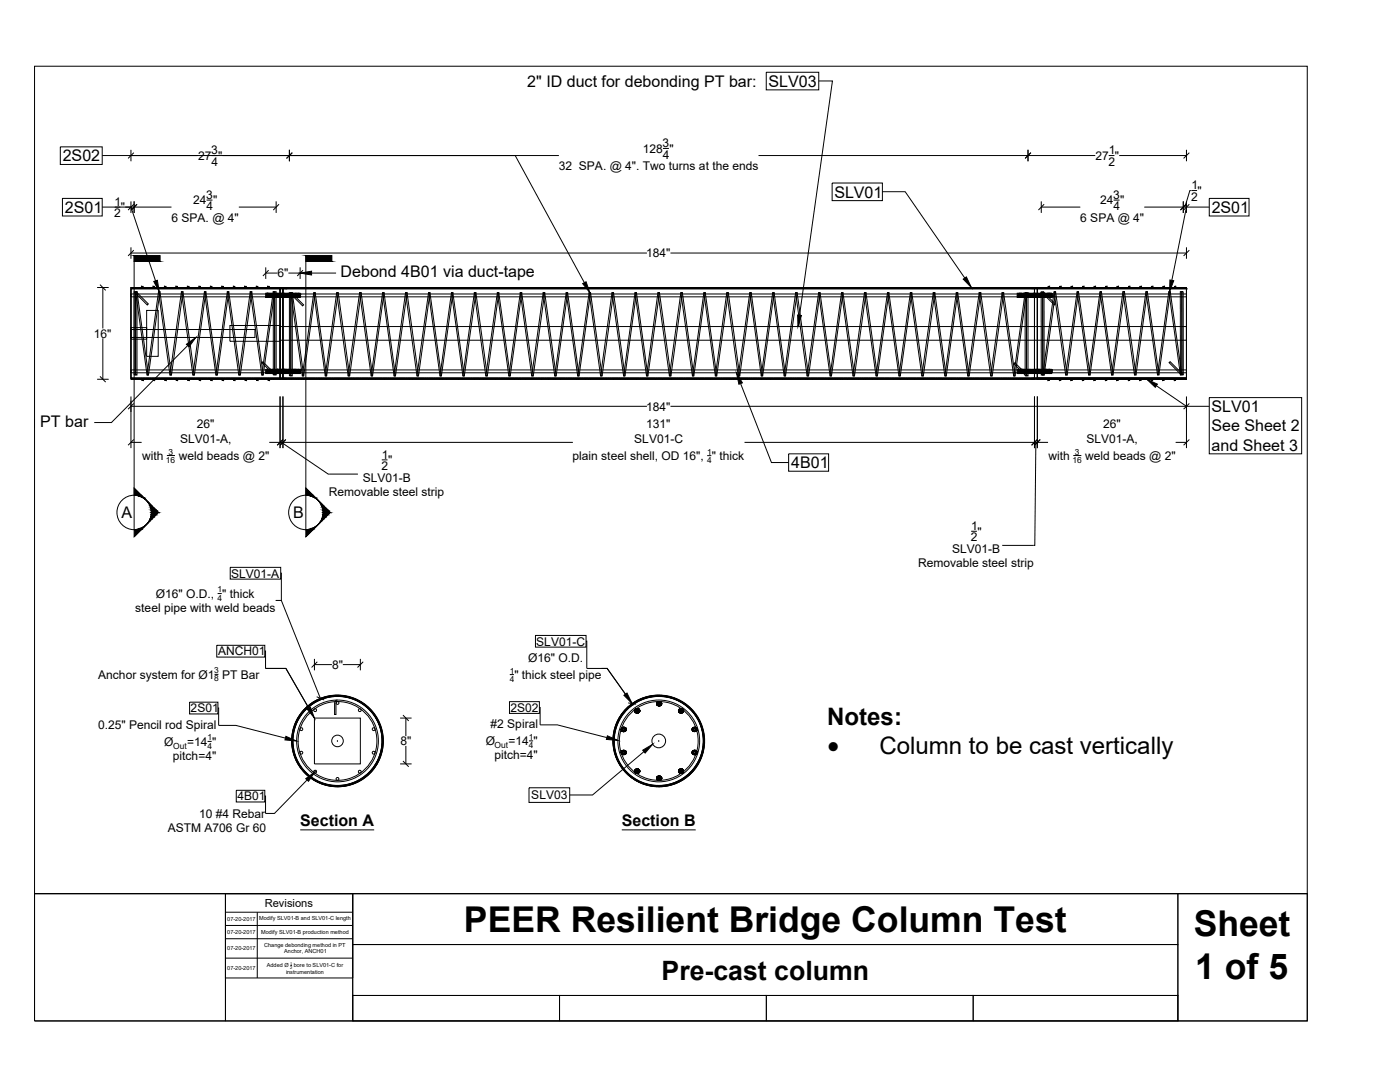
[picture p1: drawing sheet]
<svg xmlns="http://www.w3.org/2000/svg" width="279mm" height="216mm" viewBox="0 0 279 216" stroke-linecap="round" stroke-linejoin="round" font-family="sans-serif">
<defs><g id="words">
<g font-size="7.1">
<text x="92.6" y="185.9">PEER Resilient Bridge Column Test</text>
<text x="238.2" y="186.7">Sheet</text>
<text x="238.5" y="195.3">1 of 5</text>
</g>
<text font-size="5.3" x="132" y="195.5">Pre-cast column</text>
<text font-size="5.1" x="165.2" y="150.5">·</text>
<g font-size="4.8">
<text x="165.1" y="144.7">Notes:</text>
<text x="175.5" y="150.5">Column to be cast vertically</text>
</g>
<g font-size="3.2">
<text x="105.2" y="17.4">2&quot; ID duct for debonding PT bar:</text>
<text x="153.4" y="17.3">SLV03</text>
<text x="12.5" y="32.2">2S02</text>
<text x="166.5" y="39.4">SLV01</text>
<text x="12.9" y="42.5">2S01</text>
<text x="241.8" y="42.5">2S01</text>
<text x="68" y="55.3">Debond 4B01 via duct-tape</text>
<text x="241.8" y="82.2">SLV01</text>
<text x="0" y="85.1">oring PT bar</text>
<text x="241.8" y="86.1">See Sheet 2</text>
<text x="241.8" y="89.9">and Sheet 3</text>
<text x="157.9" y="93.4">4B01</text>
<text x="24.3" y="103.4">A</text>
<text x="58.5" y="103.4">B</text>
<text x="59.9" y="164.9">Section A</text>
<text x="124.1" y="164.9">Section B</text>
</g>
<g font-size="2.4">
<text x="132.2" y="29.3">3</text>
<text x="39.6" y="31.9">27 &quot;</text>
<text x="42.2" y="30.7">3</text>
<text x="42.2" y="33">4</text>
<text x="111.5" y="33.9">32 SPA. @ 4&quot;. Two turns at the ends</text>
<text x="128.3" y="30.5">128 &quot;</text>
<text x="132.3" y="31.6">4</text>
<text x="218.6" y="31.9">27 &quot;</text>
<text x="221.2" y="33">2</text>
<text x="221.3" y="30.7">1</text>
<text x="22.9" y="41">1</text>
<text x="38.5" y="40.8">24 &quot;</text>
<text x="41.1" y="39.6">3</text>
<text x="41.2" y="41.9">4</text>
<text x="219.6" y="40.8">24 &quot;</text>
<text x="222.2" y="39.6">3</text>
<text x="222.2" y="41.9">4</text>
<text x="237.7" y="40">2</text>
<text x="237.8" y="37.7">1</text>
<text x="239" y="38.9">&quot;</text>
<text x="22.8" y="43.3">2</text>
<text x="24.1" y="42.2">&quot;</text>
<text x="34.2" y="44.2">6 SPA. @ 4&quot;</text>
<text x="215.6" y="44.2">6 SPA @ 4&quot;</text>
<text x="129" y="51.3">184&quot;</text>
<text x="55.4" y="55.3">6&quot;</text>
<text x="18.7" y="67.4">16&quot;</text>
<text x="129" y="81.9">184&quot;</text>
<text x="35.9" y="88.3">SLV01-A,</text>
<text x="39.3" y="85.4">26&quot;</text>
<text x="126.6" y="88.4">SLV01-C</text>
<text x="129" y="85.5">131&quot;</text>
<text x="216.8" y="88.3">SLV01-A,</text>
<text x="220.2" y="85.4">26&quot;</text>
<text x="28.4" y="91.8">with</text>
<text x="35.7" y="91.8">weld beads @ 2&quot;</text>
<text x="76.1" y="93.8">2</text>
<text x="76.2" y="91.5">1</text>
<text x="77.4" y="92.6">&quot;</text>
<text x="114.3" y="91.8">plain steel shell, OD 16&quot;, &quot; thick</text>
<text x="209.3" y="91.8">with</text>
<text x="216.6" y="91.8">weld beads @ 2&quot;</text>
<text x="65.6" y="99">Removable steel strip</text>
<text x="72.4" y="96.1">SLV01-B</text>
<text x="193.8" y="105.7">1</text>
<text x="195.1" y="106.9">&quot;</text>
<text x="183.2" y="113.2">Removable steel strip</text>
<text x="190" y="110.3">SLV01-B</text>
<text x="193.8" y="108">2</text>
<text x="31.1" y="119.3">Ø16&quot; O.D., &quot; thick</text>
<text x="46.1" y="115.2">SLV01-A</text>
<text x="27" y="122.1">steel pipe with weld beads</text>
<text x="43.5" y="130.8">ANCH01</text>
<text x="107" y="128.8">SLV01-C</text>
<text x="19.6" y="135.4">Anchor system for Ø1 PT Bar</text>
<text x="66.3" y="133.5">8&quot;</text>
<text x="102.7" y="135.5">&quot; thick steel pipe</text>
<text x="105.4" y="132">Ø16&quot; O.D.</text>
<text x="38.1" y="142.1">2S01</text>
<text x="101.9" y="142">2S02</text>
<text x="19.6" y="145.4">0.25&quot; Pencil rod Spiral</text>
<text x="32.8" y="148.8">Ø</text>
<text x="37.4" y="148.8">=14 &quot;</text>
<text x="79.9" y="148.7">8&quot;</text>
<text x="96.9" y="148.7">Ø</text>
<text x="97.9" y="145.3">#2 Spiral</text>
<text x="101.5" y="148.7">=14 &quot;</text>
<text x="34.5" y="151.6">pitch=4&quot;</text>
<text x="98.7" y="151.5">pitch=4&quot;</text>
<text x="47.4" y="159.7">4B01</text>
<text x="106" y="159.5">SLV03</text>
<text x="33.5" y="166.1">ASTM A706 Gr 60</text>
<text x="39.7" y="163.2">10 #4 Rebar</text>
</g>
<text font-size="2.2" x="52.8" y="180.9">Revisions</text>
<g font-size="1.7">
<text x="33.1" y="92.3">16</text>
<text x="33.6" y="90.7">3</text>
<text x="141.1" y="92.3">4</text>
<text x="141.1" y="90.7">1</text>
<text x="214" y="92.3">16</text>
<text x="214.5" y="90.7">3</text>
<text x="43.4" y="119.8">4</text>
<text x="43.4" y="118.2">1</text>
<text x="42.7" y="134.4">3</text>
<text x="42.7" y="136">8</text>
<text x="101.7" y="136">4</text>
<text x="101.7" y="134.4">1</text>
<text x="34.6" y="149.4">Out</text>
<text x="41.4" y="149.4">4</text>
<text x="41.4" y="147.8">1</text>
<text x="98.7" y="149.3">Out</text>
<text x="105.6" y="149.3">4</text>
<text x="105.6" y="147.6">1</text>
</g>
<g font-size="1.1">
<text x="45.4" y="183.7">07-20-2017</text>
<text x="51.7" y="183.6">Modify SLV01-B and SLV01-C length</text>
<text x="45.4" y="186.4">07-20-2017</text>
<text x="45.4" y="189.6">07-20-2017</text>
<text x="52.1" y="186.3">Modify SLV01-B production method</text>
<text x="52.7" y="188.9">Change debonding method in PT</text>
<text x="56.7" y="190.2">Anchor, ANCH01</text>
<text x="45.4" y="193.6">07-20-2017</text>
<text x="53.2" y="193">Added Ø</text>
<text x="57.1" y="194.3">instrumentation</text>
<text x="58.6" y="193">bore to SLV01-C for</text>
</g>
<g font-size=".8">
<text x="57.9" y="193.3">2</text>
<text x="57.9" y="192.5">1</text>
</g>
</g></defs>
<!-- layer: 0 -->
<g fill="none" stroke="#000" stroke-width=".2">
<path d="M152.9 14.4h10.5v3.5h-10.5zM163.4 16.2h2.7l-6.5 46.7M12 29.3h8.4v3.5h-8.4zM12.5 39.6h7.9v3.5h-7.9zM20.4 31h82.4l13.8 25.4M26.1 29.9v2.3M26.1 31h13.4M26.7 30.5l-1.1 1.1M41.2 39.9h1.2M42.2 31h1.2M44.4 31h67.1M57.8 29.9v2.3"/>
<path d="M58.3 30.5l-1.1 1.1M132.3 29.6h1.2M151.4 31h67.2M166.1 36.5h10v3.5h-10zM176.1 38.3h4.6l11.8 17.2M205.2 29.9v2.3M205.7 30.5l-1.1 1.1M221.3 31h1.1M222.2 39.9h1.2M223.4 31h13.4M236.8 29.9v2.3M237.4 30.5l-1.2 1.1"/>
<path d="M237.7 38h-.2l-1 3.3M237.8 38h1.1M241.3 39.6h8v3.5h-8zM19.4 57.4h2.3M20 56.8l1.1 1.1M20.4 41.3h5.7l4.9 14.8M20.5 57.4v8.1M22.9 41.3h1.1M25 41.3h9.2M26.1 57.4h210.7v18.3h-210.7zM26.1 58.7h210.7v.5h-210.7zM26.1 57.4h29.8v18.3h-29.8z"/>
<path d="M26.1 57.6h29.8v17.8h-29.8zM26.1 40.2v2.3M26.1 49.3v2.3M26.1 50.5h103M26.2 57.4h-.1M26.3 57.4l-.2 .1M26.4 57.4l-.3 .2M26.5 57.4l-.3 .2M26.6 57.4l-.3 .2M26.7 57.4l-.3 .2M26.7 49.9l-1.1 1.2M26.7 40.8l-1.1 1.1"/>
<path d="M26.8 58.2h.3v16.6h-.3zM26.8 58.2l2.6 2.7 .2-.3-2.4-2.4M26.8 40.2v2.3M26.8 57.4l-.3 .2M26.9 57.4l-.3 .2M27 57.4l-.3 .2M27.1 58.2h.2v16.6h-.2zM27.1 58.2h.2l2.3 16.6-.2 .1zM27.1 57.4l-.3 .2M27.2 57.4l-.3 .2M27.3 57.4l-.3 .2M27.3 40.8l-1.1 1.1"/>
<path d="M27.4 57.4l-.3 .2M27.5 57.4l-.3 .2M27.6 57.4l-.3 .2M27.7 57.4l-.3 .2M27.8 57.4l-.3 .2M27.9 57.4l-.3 .2M28 57.4l-.3 .2M28.1 57.4l-.3 .2M28.2 57.4l-.3 .2M28.3 57.2h.2v.2h-.2zM28.3 57.4l-.3 .2M28.4 57.4l-.3 .2"/>
<path d="M28.5 57.4l-.3 .2M28.6 57.4l-.3 .2M28.7 57.4l-.3 .2M28.8 57.4l-.3 .2M28.9 57.4l-.3 .2M29 57.4l-.3 .2M29.1 57.4l-.3 .2M29.2 57.4l-.3 .2M29.3 57.4l-.3 .2M29.4 57.4l-.3 .2M29.5 57.4l-.3 .2M29.6 57.4l-.3 .2"/>
<path d="M29.7 57.4l-.3 .2M29.8 57.4l-.3 .2M29.9 57.4l-.3 .2M30 57.4l-.3 .2M30.1 57.4l-.3 .2M30.2 57.4l-.3 .2M30.3 57.4l-.3 .2M30.4 57.4l-.3 .2M30.5 57.4l-.3 .2M30.6 57.2h.2v.2h-.2zM30.6 57.4l-.3 .2M30.7 57.4l-.2 .2"/>
<path d="M30.8 57.4l-.2 .2M30.9 57.4l-.3 .2M31 57.4l-.3 .2M31.1 57.4l-.2 .2M31.2 57.4l-.2 .2M31.3 57.4l-.3 .2M31.4 57.4l-.2 .2M31.6 57.4l-.3 .2M31.6 58.2h.3l-2.3 16.7-.2-.1zM31.6 58.2h.3l2.3 16.6-.3 .1zM31.6 57.4l-.2 .2M31.7 57.4l-.2 .2"/>
<path d="M31.8 57.4l-.2 .2M32 57.4l-.3 .2M32 57.4l-.2 .2M32.1 57.4l-.2 .2M32.3 57.4l-.3 .2M32.4 57.4l-.3 .2M32.5 57.4l-.3 .2M32.5 57.4l-.2 .2M32.7 57.4l-.3 .2M32.8 57.4l-.3 .2M32.9 57.4l-.3 .2M32.9 57.2h.2v.2h-.2z"/>
<path d="M32.9 57.4l-.2 .2M33.1 57.4l-.3 .2M33.2 57.4l-.3 .2M33.3 57.4l-.3 .2M33.4 57.4l-.3 .2M33.5 57.4l-.3 .2M33.6 57.4l-.3 .2M33.7 57.4l-.3 .2M33.8 57.4l-.3 .2M33.9 57.4l-.3 .2M34 57.4l-.3 .2M34.1 57.4l-.3 .2"/>
<path d="M34.2 57.4l-.3 .2M34.3 57.4l-.3 .2M34.4 57.4l-.3 .2M34.5 57.4l-.3 .2M34.6 57.4l-.3 .2M34.7 57.4l-.3 .2M34.8 57.4l-.3 .2M34.9 57.4l-.3 .2M35 57.4l-.3 .2M35.1 57.4l-.3 .2M35.2 57.2h.2v.2h-.2zM35.2 57.4l-.3 .2"/>
<path d="M35.3 57.4l-.3 .2M35.4 57.4l-.3 .2M35.5 57.4l-.3 .2M35.6 57.4l-.3 .2M35.7 57.4l-.3 .2M35.8 57.4l-.3 .2M35.9 57.4l-.3 .2M36 57.4l-.3 .2M36.1 57.4l-.3 .2M36.2 57.4l-.3 .2M36.2 58.2h.3l-2.3 16.7-.3-.1zM36.2 58.2h.3l2.3 16.6-.3 .1z"/>
<path d="M36.3 57.4l-.3 .2M36.4 57.4l-.3 .2M36.5 57.4l-.3 .2M36.6 57.4l-.3 .2M36.7 57.4l-.3 .2M36.8 57.4l-.3 .2M36.9 57.4l-.3 .2M37 57.4l-.3 .2M37.1 57.4l-.3 .2M37.2 57.4l-.3 .2M37.3 57.4l-.3 .2M37.4 57.4l-.3 .2"/>
<path d="M37.5 57.2h.2v.2h-.2zM37.5 57.4l-.3 .2M37.6 57.4l-.3 .2M37.7 57.4l-.3 .2M37.8 57.4l-.3 .2M37.9 57.4l-.3 .2M38 57.4l-.3 .2M38.1 57.4l-.3 .2M38.2 57.4l-.3 .2M38.3 57.4l-.3 .2M38.4 57.4l-.3 .2M38.5 57.4l-.3 .2"/>
<path d="M38.6 57.4l-.3 .2M38.7 57.4l-.3 .2M38.8 57.4l-.3 .2M38.9 57.4l-.3 .2M39 57.4l-.3 .2M39.1 57.4l-.2 .2M39.2 57.4l-.3 .2M39.3 57.4l-.3 .2M39.4 57.4l-.2 .2M39.5 57.4l-.2 .2M39.6 57.4l-.3 .2M39.7 57.4l-.3 .2"/>
<path d="M39.8 57.2h.2v.2h-.2zM39.8 57.4l-.2 .2M39.9 57.4l-.2 .2M40 57.4l-.2 .2M40.1 57.4l-.3 .2M40.3 57.4l-.3 .2M40.3 57.4l-.2 .2M40.4 57.4l-.2 .2M40.5 57.4l-.2 .2M40.7 57.4l-.3 .2M40.8 57.4l-.3 .2M40.8 58.2h.3l-2.3 16.7-.3-.1z"/>
<path d="M40.8 58.2h.3l2.3 16.6-.3 .1zM40.8 57.4l-.2 .2M41 57.4l-.3 .2M41.1 57.4l-.3 .2M41.2 57.4l-.3 .2M41.2 57.4l-.2 .2M41.4 57.4l-.3 .2M41.5 57.4l-.3 .2M41.6 57.4l-.3 .2M41.7 57.4l-.3 .2M41.8 57.4l-.3 .2M41.9 57.4l-.3 .2"/>
<path d="M42 57.4l-.3 .2M42.1 57.2h.2v.2h-.2zM42.1 57.4l-.3 .2M42.2 57.4l-.3 .2M42.3 57.4l-.3 .2M42.4 57.4l-.3 .2M42.5 57.4l-.3 .2M42.6 57.4l-.3 .2M42.7 57.4l-.3 .2M42.8 57.4l-.3 .2M42.9 57.4l-.3 .2M43 57.4l-.3 .2"/>
<path d="M43.1 57.4l-.3 .2M43.2 57.4l-.3 .2M43.3 57.4l-.3 .2M43.4 57.4l-.3 .2M43.5 57.4l-.3 .2M43.6 57.4l-.3 .2M43.7 57.4l-.3 .2M43.8 57.4l-.3 .2M43.9 57.4l-.3 .2M44 57.4l-.3 .2M44.1 57.4l-.3 .2M44.2 57.4l-.3 .2"/>
<path d="M44.3 57.4l-.3 .2M44.3 57.2h.2v.2h-.2zM44.4 57.4l-.3 .2M44.5 57.4l-.3 .2M44.6 57.4l-.3 .2M44.7 57.4l-.3 .2M44.8 57.4l-.3 .2M44.9 57.4l-.3 .2M45 57.4l-.3 .2M45.1 57.4l-.3 .2M45.2 57.4l-.3 .2M45.3 57.4l-.3 .2"/>
<path d="M45.4 58.2h.2l-2.2 16.7-.3-.1zM45.4 58.2h.2l2.4 16.6-.3 .1zM45.4 57.4l-.3 .2M45.5 57.4l-.3 .2M45.6 57.4l-.3 .2M45.7 57.4l-.3 .2M45.8 57.4l-.3 .2M45.9 57.4l-.3 .2M46 57.4l-.3 .2M46.1 57.4l-.3 .2M46.2 57.4l-.3 .2M46.3 57.4l-.3 .2"/>
<path d="M46.4 57.4l-.3 .2M46.5 57.4l-.3 .2M46.6 57.2h.2v.2h-.2zM46.6 57.4l-.3 .2M46.7 57.4l-.3 .2M46.8 57.4l-.3 .2M46.9 57.4l-.3 .2M47 57.4l-.3 .2M47.1 57.4l-.3 .2M47.2 57.4l-.3 .2M47.3 57.4l-.3 .2M47.4 57.4l-.2 .2"/>
<path d="M47.5 57.4l-.3 .2M47.6 57.4l-.3 .2M47.7 41.3h7.4M47.7 57.4l-.3 .2M47.8 57.4l-.2 .2M47.9 57.4l-.3 .2M48 57.4l-.3 .2M48.1 57.4l-.2 .2M48.2 57.4l-.2 .2M48.3 57.4l-.2 .2M48.4 57.4l-.3 .2M48.5 57.4l-.2 .2"/>
<path d="M48.6 57.4l-.2 .2M48.7 57.4l-.2 .2M48.8 57.4l-.2 .2M48.9 57.2h.2v.2h-.2zM49 57.4l-.3 .2M49.1 57.4l-.3 .2M49.1 57.4l-.2 .2M49.2 57.4l-.2 .2M49.4 57.4l-.3 .2M49.5 57.4l-.3 .2M49.5 57.4l-.2 .2M49.6 57.4l-.2 .2"/>
<path d="M49.8 57.4l-.3 .2M49.9 57.4l-.3 .2M49.9 58.2h.3l-2.2 16.7-.3-.1zM49.9 58.2h.3l2.3 16.6-.2 .1zM50 57.4l-.3 .2M50.1 57.4l-.3 .2M50.2 57.4l-.3 .2M50.3 57.4l-.3 .2M50.4 57.4l-.3 .2M50.5 57.4l-.3 .2M50.6 57.4l-.3 .2M50.7 57.4l-.3 .2"/>
<path d="M50.8 57.4l-.3 .2M50.9 57.4l-.3 .2M51 57.4l-.3 .2M51.1 57.4l-.3 .2M51.2 57.4l-.3 .2M51.2 57.2h.2v.2h-.2zM51.3 57.4l-.3 .2M51.4 57.4l-.3 .2M51.5 57.4l-.3 .2M51.6 57.4l-.3 .2M51.7 57.4l-.3 .2M51.8 57.4l-.3 .2"/>
<path d="M51.9 57.4l-.3 .2M52 57.4l-.3 .2M52.1 57.4l-.3 .2M52.2 57.4l-.3 .2M52.3 57.4l-.3 .2M52.4 57.4l-.3 .2M52.5 57.4l-.3 .2M52.6 57.4l-.3 .2M52.7 57.4l-.3 .2M52.8 57.4l-.3 .2M52.9 57.4l-.3 .2M53 57.4l-.3 .2"/>
<path d="M53 59.4h.1M53 58.6h.1M53 58.7h.1M53 58.5h6.9v.9h-6.9zM53 53.3v2.4M53 54.5h2.4M53.1 59.1h.1M53.1 59.2h.1M53.1 59h.1M53.1 58.7h.1M53.1 57.4l-.3 .2M53.1 59.3h.1"/>
<path d="M53.1 58.9h.1M53.2 57.4l-.3 .2M53.2 58.7h.1M53.2 59h.1M53.2 58.5h.1M53.3 58.5h.1M53.3 58.6h.1M53.3 59.1h.1M53.3 59.3h.1M53.3 58.9h.1M53.3 58.5v.1M53.3 57.4l-.3 .2"/>
<path d="M53.3 58.7h.1M53.4 59.1h.1M53.4 59.3h.1M53.4 58.7h.1M53.4 59h.1M53.4 57.4l-.3 .2M53.4 59.4h.1M53.5 58.7h.1M53.5 59.3l-.1 .1M53.5 58.8h.1M53.5 59.3h.1M53.5 59.1h.1"/>
<path d="M53.5 57.2h.2v.2h-.2zM53.5 57.4l-.3 .2M53.6 58.9v.1M53.6 59h.1M53.6 59.2h.1M53.6 58.5h.1M53.6 58.7h.1M53.6 58.9h.1M53.6 58.6v.1M53.6 53.9l-1.1 1.2M53.6 57.4l-.3 .2M53.7 59.3h.1"/>
<path d="M53.7 58.9h.1M53.7 59.1h.1M53.7 58.8h.1M53.7 58.6h.1M53.7 59h.1M53.7 58.5v.1M53.7 57.4l-.3 .2M53.7 59.4h.1M53.8 59h.1M53.8 58.9h.1M53.8 57.4l-.3 .2M53.8 58.7h.1"/>
<path d="M53.8 59.1h.1M53.9 59.1h.1M53.9 59h.1M53.9 59.2h.1M53.9 58.6h.1M53.9 58.8h.1M53.9 57.4l-.3 .2M54 59.1h.1M54 58.8h.1M54 59.3h.1M54 58.6h.1M54 57.4l-.3 .2"/>
<path d="M54 58.9h.1M54.1 58.7h.1M54.1 59.2h.1M54.1 58.6h.1M54.1 57.4l-.3 .2M54.2 59.4h.1M54.2 59.1h.1M54.2 58.7h.1M54.2 58.8h.1M54.2 59h.1M54.2 59.2h.1M54.2 58.6h.1"/>
<path d="M54.2 57.4l-.3 .2M54.3 59.2h.1M54.3 58.8h.1M54.3 57.4l-.3 .2M54.4 59h.1M54.4 58.9h.1M54.4 58.8h.1M54.4 57.4l-.3 .2M54.4 59.2h.1M54.5 59.3h.1M54.5 59.1h.1M54.5 58.7h.1"/>
<path d="M54.5 58.9h.1M54.5 58.6h.1M54.5 58.8h.1M54.5 57.4l-.3 .2M54.5 58.2h.3v16.6h-.3zM54.5 58.2h.3l-2.3 16.7-.2-.1zM54.6 58.8h.1M54.6 58.6h.1M54.6 58.6h-.1M54.6 59.2h.1M54.6 59h.1M54.6 59.1h.1"/>
<path d="M54.6 57.4l-.3 .2M54.6 59.4h.1M54.7 58.5h.1M54.7 59.1h.1M54.7 58.8h.1M54.7 57.4l-.3 .2M54.7 59.2h.1M54.8 59.3h.1M54.8 58.7h.1M54.8 59.1h.1M54.8 58.9h.1M54.8 59.2h-.1"/>
<path d="M54.8 58.6h.1M54.8 58.2h.3v16.6h-.3zM54.8 58.8v.1M54.8 57.4l-.3 .2M54.9 58.8h.1M54.9 59.2h.1M54.9 58.7h.1M54.9 57.4l-.3 .2M54.9 59.1h.1M55 58.9h.1M55 58.5h.1M55 59.1h.1"/>
<path d="M55 59.3h.1M55 58.8h.1M55 57.4l-.3 .2M55 59h.1M55 59.2h.1M55.1 58.7h.1M55.1 58.9h.1M55.1 59.1h.1M55.1 58.6h.1M55.1 40.2v2.3M55.1 57.4l-.3 .2M55.2 59.1h.1"/>
<path d="M55.2 59.2h.1M55.2 58.8h.1M55.2 59h.1M55.2 57.4l-.3 .2M55.2 58.7h.1M55.3 58.5h.1M55.3 58.9h.1M55.3 57.4l-.3 .2M55.3 59h.1M55.3 59.2h.1M55.3 58.7h.1M55.4 58.6h.1"/>
<path d="M55.4 58.8h.1M55.4 58.7h.1M55.4 59.1h.1M55.4 59.3h.1M55.4 58.9h.1M55.4 59.2h.1M55.4 59.1v.1M55.4 57.4l-.3 .2M55.5 58.6h.1M55.5 59.2h.1M55.5 58.8h.1M55.5 59.3h.1"/>
<path d="M55.5 59h.1M55.5 57.4l-.3 .2M55.6 59.3h.1M55.6 58.6h.1M55.6 57.4l-.3 .2M55.6 59h.1M55.6 59.1h.1M55.7 58.6h.1M55.7 58.8h.1M55.7 59h.1M55.7 59.1h.1M55.7 40.8l-1.2 1.1"/>
<path d="M55.7 59.4h.1M55.7 59.2h.1M55.8 58.7h.1M55.7 57.4l-.3 .2M55.8 59.2h.1M55.8 58.9h.1M55.8 59.1h.1M55.8 58.8h.1M55.8 58.6h.1M55.8 57.4l-.3 .2M55.9 58.6h.1M55.9 59h.1"/>
<path d="M55.9 57.4h.1M55.9 57.6h.6v17.8h-.6zM55.9 57.4h.6v18.3h-.6zM55.9 57.4l-.3 .2M55.9 57.6h.1M55.9 59.3h.1M55.9 58.7h.1M55.9 58.9h.1M55.9 59.1h.1M56 58.5h.1M56 58.6h.1M56 59.2h.1"/>
<path d="M56 59.1h.1M56 57.4l-.3 .2M56 58.9h.1M56 59.3h.1M56 58.8h.1M56.1 58.9h.1M56.1 59.2h.1M56.1 57.4l-.2 .2M56.1 59.1h.1M56.2 58.8h.1M56.2 58.7h.1M56.2 58.5h.1"/>
<path d="M56.2 59.3h.1M56.2 58.6h.1M56.2 58.6v.1M56.2 57.4l-.3 .2M56.2 58.9h.1M56.2 59.1h.1M56.3 59h.1M56.3 59.2l-.1 .1M56.3 59.2h.1M56.3 59.4h.1M56.3 57.4l-.3 .2M56.3 58.9h.1"/>
<path d="M56.3 58.7h.1M56.4 59.3h.1M56.4 58.5h.1M56.4 58.9h.1M56.4 58.7h.1M56.4 57.4l-.3 .2M56.5 57.4h150v18.3h-150zM56.5 57.6h150v17.8h-150zM56.5 59.1h.1M56.5 57.5l.1-.1-.4 .2M56.5 57.6l.2-.2-.3 .2M56.5 59h.1"/>
<path d="M56.5 59.2h.1M56.5 58.6h.1M56.5 58.9h.1M56.5 58.8h.1M56.5 57.6l.3-.2-.2 .2M56.6 58.7h.1M56.6 58.9h.1M56.6 58.9h-.1M56.6 58.5h.1M56.6 59.2h.1M56.6 57.6l.4-.2-.3 .2M56.6 57.4l-.3 .2"/>
<path d="M56.7 59.3h.1M56.7 59.3h-.1M56.7 59.2h.1M56.7 58.8h.1M56.7 58.9h.1M56.8 58.7h.1M56.8 57.4l-.3 .2M56.8 58.8h.1M56.8 59h.1M56.8 59.2h.1M56.8 59.3h.1M56.8 58.6h.1"/>
<path d="M56.8 58.9h.1M56.8 59.1h.1M56.9 59.2h.1M56.9 59.1h-.1M56.9 59.1h.1M56.9 58.7h.1M57 59.1h.1M57 58.9h.1M57 58.7h.1M57 59.3h.1M57 57.4l-.3 .2M57 57.6h.1"/>
<path d="M57.1 59.3h.1M57 57.4l-.2 .2M57 57.5l-.1 .1M57.1 57.4l-.3 .2M57.1 58.8h.1M57.1 59h.1M57.1 59.1h.1M57.1 58.6h.1M57.1 58.9h.1M57.2 57.4l-.3 .2M57.2 59h.1M57.2 59.4h.1"/>
<path d="M57.2 59.2h.1M57.2 58.7h.1M57.3 58.6h.1M57.3 57.4l-.3 .2M57.2 59.3h.1M57.3 58.9h.1M57.3 59.3h.1M57.3 58.8h.1M57.4 57.4l-.3 .2M57.4 59.3h.1M57.4 59.1h.1M57.4 58.9h-.1"/>
<path d="M57.4 58.7h.1M57.4 58.9h.1M57.4 59.2h.1M57.4 58.5h.1M57.4 58.6h.1M57.5 57.4l-.3 .2M57.5 59.4h.1M57.5 58.8h.1M57.5 58.6h.1M57.5 59.3v.1M57.5 58.5h.1M57.5 59.2h.1"/>
<path d="M57.5 58.7h.1M57.5 59h.1M57.6 57.4l-.3 .2M57.6 54.5h2.3M57.6 59.3h.1M57.6 58.9h.1M57.7 59.1h.1M57.7 59.3h.1M57.7 59.4h.1M57.7 58.6h.1M57.7 59h.1M57.7 57.4l-.3 .2"/>
<path d="M57.7 59.2h.1M57.7 58.7h.1M57.7 58.9h.1M57.7 58.8h.1M57.7 58.5h.1M57.7 59.1v.1M57.8 59.2h.1M57.8 58.4h.2v16.6h-.2zM57.8 58.4l2.6 2.6 .2-.2-2.4-2.4M57.8 57.4l-.3 .2M57.8 58.9h.1M57.8 58.6l.1 .1"/>
<path d="M57.8 58.8h.1M57.8 58.7v.1M57.8 58.7h.1M57.8 58.5h.1M57.9 59.4h.1M57.9 58.7h.1M57.9 57.4l-.3 .2M57.9 58.7l-.1 .1M57.9 58.9h.1M57.9 59.3h.1M58 59h.1M58 59.2h.1"/>
<path d="M58 59.3h.1M58 57.4l-.3 .2M58 58.6h.1M58 58.8h.1M58 58.5h.1M58 58.7h.1M58 58.4h.3v16.6h-.3zM58 58.4h.3l2.3 16.6h-.3zM58.1 58.7h.1M58.1 57.4l-.3 .2M58.1 59.3h.1M58.1 59.1h.1"/>
<path d="M58.1 58.6h.1M58.1 58.5v.1M58.2 58.7h.1M58.2 59h.1M58.2 57.4l-.3 .2M58.2 59.3h.1M58.2 59.1h.1M58.3 59h.1M58.3 59.2h.1M58.3 59.4h.1M58.3 58.9h.1M58.3 57.4l-.3 .2"/>
<path d="M58.3 58.6h.1M58.3 58.8h.1M58.3 59.3h.1M58.3 58.5h.1M58.3 58.7h.1M58.4 58.9h.1M58.4 57.4l-.3 .2M58.4 58.7h.1M58.4 59.3h.1M58.5 58.7h.1M58.5 59.1h.1M58.5 57.4l-.3 .2"/>
<path d="M58.5 59.2h.1M58.5 59.3h.1M58.5 59h.1M58.6 58.7h.1M58.6 58.9h.1M58.6 59.1h.1M58.6 58.6h.1M58.6 57.4l-.3 .2M58.6 59h.1M58.7 57.4l-.3 .2M58.7 58.8h.1M58.7 59.2h.1"/>
<path d="M58.7 59.3h.1M58.7 58.9h.1M58.8 58.7h.1M58.8 58.6h.1M58.8 57.4l-.3 .2M58.8 59.3h.1M58.8 59.2h.1M58.8 59h.1M58.9 58.7h.1M58.9 58.9h.1M58.9 59.1h.1M58.9 59.4h.1"/>
<path d="M58.9 58.5h.1M58.9 57.4l-.3 .2M59 58.7h.1M59 58.6h-.1M59 58.6h.1M59 59h.1M59 58.8h.1M59 57.4l-.3 .2M59 59.1h.1M59 59.3h.1M59 59.2h.1M59 59v.1"/>
<path d="M59.1 58.8h.1M59.1 57.4l-.3 .2M59.2 58.6h.1M59.1 59.2h.1M59.1 58.6h.1M59.2 58.7h.1M59.2 58.9h.1M59.2 59h.1M59.2 59.3h.1M59.2 58.5h.1M59.2 59.4h.1M59.2 57.4l-.3 .2"/>
<path d="M59.3 58.7h.1M59.3 58.6h.1M59.3 57.4l-.3 .2M59.3 59.3h.1M59.3 59.1h.1M59.4 58.7h.1M59.4 58.6h.1M59.4 58.8h.1M59.4 59.4h.1M59.4 57.4l-.3 .2M59.4 59.1h.1M59.4 59h.1"/>
<path d="M59.4 59.2h.1M59.5 58.6h.1M59.5 58.8h.1M59.5 59h.1M59.5 58.9h.1M59.5 59.2h.1M59.5 58.5h.1M59.5 57.4l-.3 .2M59.5 58.8v.1M59.6 59.1h.1M59.6 58.9h.1M59.6 58.7h.1"/>
<path d="M59.6 57.4l-.3 .2M59.6 59h.1M59.6 59.3h.1M59.6 58.9v.1M59.7 59h.1M59.7 58.8h.1M59.7 57.4l-.3 .2M59.7 58.7h.1M59.7 58.9h.1M59.7 59.2h.1M59.7 59.4h.1M59.7 58.6h.1"/>
<path d="M59.8 59h.1M59.8 59.1h.1M59.8 57.4l-.3 .2M59.9 58.7h.1M59.9 59.1h-.1M59.9 59.1h.1M59.9 57.4l-.3 .2M59.9 53.3v2.4M60 57.4l-.3 .2M60.1 57.4l-.3 .2M60.2 57.4l-.3 .2M60.3 57.4l-.3 .2"/>
<path d="M60.4 57.4l-.3 .2M60.5 53.9l-1.2 1.2M60.5 57.4l-.3 .2M60.6 57.4l-.3 .2M60.7 57.4l-.3 .2M60.8 57.4l-.3 .2M60.9 57.4l-.3 .2M61 57.4l-.3 .2M61.1 57.4l-.3 .2M61.2 57.4l-.3 .2M61.3 57.4l-.3 .2M61.4 57.4l-.3 .2"/>
<path d="M61.5 57.4l-.3 .2M61.6 57.4l-.3 .2M61.7 57.4l-.3 .2M61.8 57.4l-.3 .2M61.9 57.4l-.3 .2M62 57.4l-.3 .2M62.1 57.4l-.3 .2M62.2 54.5h4.9M62.2 57.4l-.3 .2M62.3 57.4l-.3 .2M62.4 57.4l-.3 .2M62.5 57.4l-.3 .2"/>
<path d="M62.6 58.4h.3l-2.3 16.6h-.3zM62.6 58.4h.3l2.3 16.6h-.3zM62.6 57.4l-.3 .2M62.7 57.4l-.3 .2M62.8 57.4l-.3 .2M62.9 57.4l-.3 .2M63 57.4l-.2 .2M63.1 57.4l-.3 .2M63.2 57.4l-.3 .2M63.3 57.4l-.3 .2M63.4 57.4l-.2 .2M63.5 57.4l-.3 .2"/>
<path d="M63.6 57.4l-.3 .2M63.7 57.4l-.2 .2M63.8 57.4l-.2 .2M63.9 57.4l-.2 .2M64 57.4l-.3 .2M64.1 57.4l-.2 .2M64.2 57.4l-.2 .2M64.3 57.4l-.2 .2M64.4 57.4l-.3 .2M64.6 57.4l-.3 .2M64.7 57.4l-.3 .2M64.7 57.4l-.2 .2"/>
<path d="M64.8 57.4l-.2 .2M65 57.4l-.3 .2M65.1 57.4l-.3 .2M65.1 57.4l-.2 .2M65.2 57.4l-.2 .2M65.4 57.4l-.3 .2M65.5 57.4l-.3 .2M65.6 57.4l-.3 .2M65.7 57.4l-.3 .2M65.8 57.4l-.3 .2M65.9 57.4l-.3 .2M66 57.4l-.3 .2"/>
<path d="M66.1 57.4l-.3 .2M66.2 57.4l-.3 .2M66.3 57.4l-.3 .2M66.4 57.4l-.3 .2M66.5 57.4l-.3 .2M66.6 57.4l-.3 .2M66.7 57.4l-.3 .2M66.8 57.4l-.3 .2M66.9 57.4l-.3 .2M67 57.4l-.3 .2M67.1 57.4l-.3 .2M67.2 57.4l-.3 .2"/>
<path d="M67.2 58.4h.3l-2.3 16.6h-.3zM67.2 58.4h.3l2.3 16.6h-.3zM67.3 57.4l-.3 .2M67.4 57.4l-.3 .2M67.5 57.4l-.3 .2M67.6 57.4l-.3 .2M67.7 57.4l-.3 .2M67.8 57.4l-.3 .2M67.9 57.4l-.3 .2M68 57.4l-.3 .2M68.1 57.4l-.3 .2M68.2 57.4l-.3 .2"/>
<path d="M68.3 57.4l-.3 .2M68.4 57.4l-.3 .2M68.5 57.4l-.3 .2M68.6 57.4l-.3 .2M68.7 57.4l-.3 .2M68.8 57.4l-.3 .2M68.9 57.4l-.3 .2M69 57.4l-.3 .2M69.1 57.4l-.3 .2M69.2 57.4l-.3 .2M69.3 57.4l-.3 .2M69.4 57.4l-.3 .2"/>
<path d="M69.5 57.4l-.3 .2M69.6 57.4l-.3 .2M69.7 57.4l-.3 .2M69.8 57.4l-.3 .2M69.9 57.4l-.3 .2M70 57.4l-.3 .2M70.1 57.4l-.3 .2M70.2 57.4l-.3 .2M70.3 57.4l-.3 .2M70.4 57.4l-.3 .2M70.5 57.4l-.3 .2M70.6 57.4l-.3 .2"/>
<path d="M70.7 57.4l-.3 .2M70.8 57.4l-.3 .2M70.9 57.4l-.3 .2M71 57.4l-.3 .2M71.1 57.4l-.3 .2M71.2 57.4l-.3 .2M71.3 57.4l-.3 .2M71.4 57.4l-.3 .2M71.5 57.4l-.3 .2M71.6 57.4l-.3 .2M71.7 57.4l-.2 .2M71.8 58.4h.3l-2.3 16.6h-.3z"/>
<path d="M71.8 58.4h.3l2.3 16.6h-.3zM71.8 57.4l-.3 .2M71.9 57.4l-.3 .2M72 57.4l-.3 .2M72.1 57.4l-.2 .2M72.2 57.4l-.2 .2M72.3 57.4l-.3 .2M72.4 57.4l-.2 .2M72.5 57.4l-.2 .2M72.6 57.4l-.2 .2M72.7 57.4l-.3 .2M72.8 57.4l-.2 .2"/>
<path d="M73 57.4l-.3 .2M73 57.4l-.2 .2M73.1 57.4l-.2 .2M73.3 57.4l-.3 .2M73.4 57.4l-.3 .2M73.4 57.4l-.2 .2M73.5 57.4l-.2 .2M73.7 57.4l-.3 .2M73.8 57.4l-.3 .2M73.9 57.4l-.3 .2M73.9 57.4l-.2 .2M74.1 57.4l-.3 .2"/>
<path d="M74.2 57.4l-.3 .2M74.3 57.4l-.3 .2M74.4 57.4l-.3 .2M74.5 57.4l-.3 .2M74.6 57.4l-.3 .2M74.7 57.4l-.3 .2M74.8 57.4l-.3 .2M74.9 57.4l-.3 .2M75 57.4l-.3 .2M75.1 57.4l-.3 .2M75.2 57.4l-.3 .2M75.3 57.4l-.3 .2"/>
<path d="M75.4 57.4l-.3 .2M75.5 57.4l-.3 .2M75.6 57.4l-.3 .2M75.7 57.4l-.3 .2M75.8 57.4l-.3 .2M75.9 57.4l-.3 .2M76 57.4l-.3 .2M76.1 57.4l-.3 .2M76.2 57.4l-.3 .2M76.3 57.4l-.3 .2M76.4 58.4h.2l-2.2 16.6h-.3zM76.4 58.4h.2l2.3 16.6h-.3z"/>
<path d="M76.4 57.4l-.3 .2M76.5 57.4l-.3 .2M76.6 57.4l-.3 .2M76.7 57.4l-.3 .2M76.8 57.4l-.3 .2M76.9 57.4l-.3 .2M77 57.4l-.3 .2M77.1 57.4l-.3 .2M77.2 57.4l-.3 .2M77.3 57.4l-.3 .2M77.4 57.4l-.3 .2M77.5 57.4l-.3 .2"/>
<path d="M77.6 57.4l-.3 .2M77.7 57.4l-.3 .2M77.8 57.4l-.3 .2M77.9 57.4l-.3 .2M78 57.4l-.3 .2M78.1 57.4l-.3 .2M78.2 57.4l-.3 .2M78.3 57.4l-.3 .2M78.4 57.4l-.3 .2M78.5 57.4l-.3 .2M78.6 57.4l-.3 .2M78.7 57.4l-.3 .2"/>
<path d="M78.8 57.4l-.3 .2M78.9 57.4l-.3 .2M79 57.4l-.3 .2M79.1 57.4l-.3 .2M79.2 57.4l-.3 .2M79.3 57.4l-.3 .2M79.4 57.4l-.3 .2M79.5 57.4l-.3 .2M79.6 57.4l-.3 .2M79.7 57.4l-.3 .2M79.8 57.4l-.3 .2M79.9 57.4l-.3 .2"/>
<path d="M80 57.4l-.3 .2M80.1 57.4l-.2 .2M80.2 57.4l-.3 .2M80.3 57.4l-.3 .2M80.4 57.4l-.2 .2M80.5 57.4l-.2 .2M80.6 57.4l-.3 .2M80.7 57.4l-.3 .2M80.8 57.4l-.2 .2M80.9 58.4h.3l-2.3 16.6h-.3zM80.9 58.4h.3l2.3 16.6h-.3zM80.9 57.4l-.2 .2"/>
<path d="M81 57.4l-.2 .2M81.1 57.4l-.3 .2M81.3 57.4l-.3 .2M81.3 57.4l-.2 .2M81.4 57.4l-.2 .2M81.5 57.4l-.2 .2M81.7 57.4l-.3 .2M81.8 57.4l-.3 .2M81.8 57.4l-.2 .2M82 57.4l-.3 .2M82.1 57.4l-.3 .2M82.2 57.4l-.3 .2"/>
<path d="M82.2 57.4l-.2 .2M82.4 57.4l-.3 .2M82.5 57.4l-.3 .2M82.6 57.4l-.3 .2M82.7 57.4l-.3 .2M82.8 57.4l-.3 .2M82.9 57.4l-.3 .2M83 57.4l-.3 .2M83.1 57.4l-.3 .2M83.2 57.4l-.3 .2M83.3 57.4l-.3 .2M83.4 57.4l-.3 .2"/>
<path d="M83.5 57.4l-.3 .2M83.6 57.4l-.3 .2M83.7 57.4l-.3 .2M83.8 57.4l-.3 .2M83.9 57.4l-.3 .2M84 57.4l-.3 .2M84.1 57.4l-.3 .2M84.2 57.4l-.3 .2M84.3 57.4l-.3 .2M84.4 57.4l-.3 .2M84.5 57.4l-.3 .2M84.6 57.4l-.3 .2"/>
<path d="M84.7 57.4l-.3 .2M84.8 57.4l-.3 .2M84.9 57.4l-.3 .2M85 57.4l-.3 .2M85.1 57.4l-.3 .2M85.2 57.4l-.3 .2M85.3 57.4l-.3 .2M85.4 57.4l-.3 .2M85.5 57.4l-.3 .2M85.5 58.4h.3l-2.3 16.6h-.3zM85.5 58.4h.3l2.3 16.6h-.3zM85.6 57.4l-.3 .2"/>
<path d="M85.7 57.4l-.3 .2M85.8 57.4l-.3 .2M85.9 57.4l-.3 .2M86 57.4l-.3 .2M86.1 57.4l-.3 .2M86.2 57.4l-.3 .2M86.3 57.4l-.3 .2M86.4 57.4l-.3 .2M86.5 57.4l-.3 .2M86.6 57.4l-.3 .2M86.7 57.4l-.3 .2M86.8 57.4l-.3 .2"/>
<path d="M86.9 57.4l-.3 .2M87 57.4l-.3 .2M87.1 57.4l-.3 .2M87.2 57.4l-.3 .2M87.3 57.4l-.3 .2M87.4 57.4l-.3 .2M87.5 57.4l-.3 .2M87.6 57.4l-.3 .2M87.7 57.4l-.3 .2M87.8 57.4l-.3 .2M87.9 57.4l-.3 .2M88 57.4l-.3 .2"/>
<path d="M88.1 57.4l-.3 .2M88.2 57.4l-.3 .2M88.3 57.4l-.3 .2M88.4 57.4l-.2 .2M88.5 57.4l-.3 .2M88.6 57.4l-.3 .2M88.7 57.4l-.3 .2M88.8 57.4l-.2 .2M88.9 57.4l-.3 .2M89 57.4l-.3 .2M89.1 57.4l-.2 .2M89.2 57.4l-.2 .2"/>
<path d="M89.3 57.4l-.2 .2M89.4 57.4l-.3 .2M89.5 57.4l-.2 .2M89.6 57.4l-.2 .2M89.7 57.4l-.2 .2M89.8 57.4l-.3 .2M90 57.4l-.3 .2M90.1 57.4l-.3 .2M90.1 58.4h.3l-2.3 16.6h-.3zM90.1 58.4h.3l2.3 16.6h-.3zM90.1 57.4l-.2 .2M90.2 57.4l-.2 .2"/>
<path d="M90.4 57.4l-.3 .2M90.5 57.4l-.3 .2M90.5 57.4l-.2 .2M90.6 57.4l-.2 .2M90.8 57.4l-.3 .2M90.9 57.4l-.3 .2M91 57.4l-.3 .2M91.1 57.4l-.3 .2M91.2 57.4l-.3 .2M91.3 57.4l-.3 .2M91.4 57.4l-.3 .2M91.5 57.4l-.3 .2"/>
<path d="M91.6 57.4l-.3 .2M91.7 57.4l-.3 .2M91.8 57.4l-.3 .2M91.9 57.4l-.3 .2M92 57.4l-.3 .2M92.1 57.4l-.3 .2M92.2 57.4l-.3 .2M92.3 57.4l-.3 .2M92.4 57.4l-.3 .2M92.5 57.4l-.3 .2M92.6 57.4l-.3 .2M92.7 57.4l-.3 .2"/>
<path d="M92.8 57.4l-.3 .2M92.9 57.4l-.3 .2M93 57.4l-.3 .2M93.1 57.4l-.3 .2M93.2 57.4l-.3 .2M93.3 57.4l-.3 .2M93.4 57.4l-.3 .2M93.5 57.4l-.3 .2M93.6 57.4l-.3 .2M93.7 57.4l-.3 .2M93.8 57.4l-.3 .2M93.9 57.4l-.3 .2"/>
<path d="M94 57.4l-.3 .2M94.1 57.4l-.3 .2M94.2 57.4l-.3 .2M94.3 57.4l-.3 .2M94.4 57.4l-.3 .2M94.5 57.4l-.3 .2M94.6 57.4l-.3 .2M94.7 58.4h.3l-2.3 16.6h-.3zM94.7 58.4h.3l2.3 16.6h-.3zM94.7 57.4l-.3 .2M94.8 57.4l-.3 .2M94.9 57.4l-.3 .2"/>
<path d="M95 57.4l-.3 .2M95.1 57.4l-.3 .2M95.2 57.4l-.3 .2M95.3 57.4l-.3 .2M95.4 57.4l-.3 .2M95.5 57.4l-.3 .2M95.6 57.4l-.3 .2M95.7 57.4l-.3 .2M95.8 57.4l-.3 .2M95.9 57.4l-.3 .2M96 57.4l-.3 .2M96.1 57.4l-.3 .2"/>
<path d="M96.2 57.4l-.3 .2M96.3 57.4l-.3 .2M96.4 57.4l-.3 .2M96.5 57.4l-.3 .2M96.6 57.4l-.3 .2M96.7 57.4l-.3 .2M96.8 57.4l-.3 .2M96.9 57.4l-.3 .2M97 57.4l-.3 .2M97.1 57.4l-.2 .2M97.2 57.4l-.3 .2M97.3 57.4l-.3 .2"/>
<path d="M97.4 57.4l-.3 .2M97.5 57.4l-.2 .2M97.6 57.4l-.2 .2M97.7 57.4l-.3 .2M97.8 57.4l-.2 .2M97.9 57.4l-.2 .2M98 57.4l-.2 .2M98.1 57.4l-.3 .2M98.2 57.4l-.2 .2M98.4 57.4l-.3 .2M98.4 57.4l-.2 .2M98.5 57.4l-.2 .2"/>
<path d="M98.7 57.4l-.3 .2M98.8 57.4l-.3 .2M98.8 57.4l-.2 .2M98.9 57.4l-.2 .2M99.1 57.4l-.3 .2M99.2 57.4l-.3 .2M99.3 58.4h.2l-2.2 16.6h-.3zM99.3 58.4h.2l2.3 16.6h-.2zM99.3 57.4l-.3 .2M99.3 57.4l-.2 .2M99.5 57.4l-.3 .2M99.6 57.4l-.3 .2"/>
<path d="M99.7 57.4l-.3 .2M99.8 57.4l-.3 .2M99.9 57.4l-.3 .2M100 57.4l-.3 .2M100.1 57.4l-.3 .2M100.2 57.4l-.3 .2M100.3 57.4l-.3 .2M100.4 57.4l-.3 .2M100.5 57.4l-.3 .2M100.6 57.4l-.3 .2M100.7 57.4l-.3 .2M100.8 57.4l-.3 .2"/>
<path d="M100.9 57.4l-.3 .2M101 57.4l-.3 .2M101.1 57.4l-.3 .2M101.2 57.4l-.3 .2M101.3 57.4l-.3 .2M101.4 57.4l-.3 .2M101.5 57.4l-.3 .2M101.6 57.4l-.3 .2M101.7 57.4l-.3 .2M101.8 57.4l-.3 .2M101.9 57.4l-.3 .2M102 57.4l-.3 .2"/>
<path d="M102.1 57.4l-.3 .2M102.2 57.4l-.3 .2M102.3 57.4l-.3 .2M102.4 57.4l-.3 .2M102.5 57.4l-.3 .2M102.6 57.4l-.3 .2M102.7 57.4l-.3 .2M102.8 57.4l-.3 .2M102.9 57.4l-.3 .2M103 57.4l-.3 .2M103.1 57.4l-.3 .2M103.2 57.4l-.3 .2"/>
<path d="M103.3 57.4l-.3 .2M103.4 57.4l-.3 .2M103.5 57.4l-.3 .2M103.6 57.4l-.3 .2M103.7 57.4l-.3 .2M103.8 57.4l-.3 .2M103.8 58.4h.3l-2.3 16.6h-.2zM103.8 58.4h.3l2.3 16.6h-.3zM103.9 57.4l-.3 .2M104 57.4l-.3 .2M104.1 57.4l-.3 .2M104.2 57.4l-.3 .2"/>
<path d="M104.3 57.4l-.3 .2M104.4 57.4l-.3 .2M104.5 57.4l-.3 .2M104.6 57.4l-.3 .2M104.7 57.4l-.3 .2M104.8 57.4l-.3 .2M104.9 57.4l-.3 .2M105 57.4l-.3 .2M105.1 57.4l-.3 .2M105.2 57.4l-.3 .2M105.3 57.4l-.3 .2M105.4 57.4l-.3 .2"/>
<path d="M105.5 57.4l-.3 .2M105.6 57.4l-.3 .2M105.7 57.4l-.3 .2M105.8 57.4l-.2 .2M105.9 57.4l-.2 .2M106 57.4l-.3 .2M106.1 57.4l-.3 .2M106.2 57.4l-.2 .2M106.3 57.4l-.2 .2M106.4 57.4l-.2 .2M106.5 57.4l-.3 .2M106.7 57.4l-.3 .2"/>
<path d="M106.7 57.4l-.2 .2M106.8 57.4l-.2 .2M106.9 57.4l-.2 .2M107.1 57.4l-.3 .2M107.2 57.4l-.3 .2M107.2 57.4l-.2 .2M107.4 57.4l-.3 .2M107.5 57.4l-.3 .2M107.6 57.4l-.3 .2M107.6 57.4l-.2 .2M107.8 57.4l-.3 .2M107.9 57.4l-.3 .2"/>
<path d="M108 57.4l-.3 .2M108.1 57.4l-.3 .2M108.2 57.4l-.3 .2M108.3 57.4l-.3 .2M108.4 57.4l-.3 .2M108.4 58.4h.3l-2.3 16.6h-.3zM108.4 58.4h.3l2.3 16.6h-.3zM108.5 57.4l-.3 .2M108.6 57.4l-.3 .2M108.7 57.4l-.3 .2M108.8 57.4l-.3 .2M108.9 57.4l-.3 .2"/>
<path d="M109 57.4l-.3 .2M109.1 57.4l-.3 .2M109.2 57.4l-.3 .2M109.3 57.4l-.3 .2M109.4 57.4l-.3 .2M109.5 57.4l-.3 .2M109.6 57.4l-.3 .2M109.7 57.4l-.3 .2M109.8 57.4l-.3 .2M109.9 57.4l-.3 .2M110 57.4l-.3 .2M110.1 57.4l-.3 .2"/>
<path d="M110.2 57.4l-.3 .2M110.3 57.4l-.3 .2M110.4 57.4l-.3 .2M110.5 57.4l-.3 .2M110.6 57.4l-.3 .2M110.7 57.4l-.3 .2M110.8 57.4l-.3 .2M110.9 57.4l-.3 .2M111 57.4l-.3 .2M111.1 57.4l-.3 .2M111.2 57.4l-.3 .2M111.3 57.4l-.3 .2"/>
<path d="M111.4 57.4l-.3 .2M111.5 57.4l-.3 .2M111.6 57.4l-.3 .2M111.7 57.4l-.3 .2M111.8 57.4l-.3 .2M111.9 57.4l-.3 .2M112 57.4l-.3 .2M112.1 57.4l-.3 .2M112.2 57.4l-.3 .2M112.3 57.4l-.3 .2M112.4 57.4l-.3 .2M112.5 57.4l-.3 .2"/>
<path d="M112.6 57.4l-.3 .2M112.7 57.4l-.3 .2M112.8 57.4l-.3 .2M112.9 57.4l-.3 .2M113 58.4h.3l-2.3 16.6h-.3zM113 58.4h.3l2.3 16.6h-.3zM113 57.4l-.3 .2M113.1 57.4l-.3 .2M113.2 57.4l-.3 .2M113.3 57.4l-.3 .2M113.4 57.4l-.3 .2M113.5 57.4l-.3 .2"/>
<path d="M113.6 57.4l-.3 .2M113.7 57.4l-.3 .2M113.8 57.4l-.2 .2M113.9 57.4l-.3 .2M114 57.4l-.3 .2M114.1 57.4l-.3 .2M114.2 57.4l-.2 .2M114.3 57.4l-.3 .2M114.4 57.4l-.3 .2M114.5 57.4l-.2 .2M114.6 57.4l-.2 .2M114.7 57.4l-.2 .2"/>
<path d="M114.8 57.4l-.3 .2M114.9 57.4l-.2 .2M115 57.4l-.2 .2M115.1 57.4l-.2 .2M115.2 57.4l-.3 .2M115.4 57.4l-.3 .2M115.5 57.4l-.3 .2M115.5 57.4l-.2 .2M115.6 57.4l-.2 .2M115.8 57.4l-.3 .2M115.9 57.4l-.3 .2M115.9 57.4l-.2 .2"/>
<path d="M116 57.4l-.2 .2M116.2 57.4l-.3 .2M116.3 57.4l-.3 .2M116.4 57.4l-.3 .2M116.5 57.4l-.3 .2M116.6 57.4l-.3 .2M116.7 57.4l-.3 .2M116.8 57.4l-.3 .2M116.9 57.4l-.3 .2M117 57.4l-.3 .2M117.1 57.4l-.3 .2M117.2 57.4l-.3 .2"/>
<path d="M117.3 57.4l-.3 .2M117.4 57.4l-.3 .2M117.5 57.4l-.3 .2M117.6 58.4h.2l-2.2 16.6h-.3zM117.6 58.4h.2l2.4 16.6h-.3zM117.6 57.4l-.3 .2M117.7 57.4l-.3 .2M117.8 57.4l-.3 .2M117.9 57.4l-.3 .2M118 57.4l-.3 .2M118.1 57.4l-.3 .2M118.2 57.4l-.3 .2"/>
<path d="M118.3 57.4l-.3 .2M118.4 57.4l-.3 .2M118.5 57.4l-.3 .2M118.6 57.4l-.3 .2M118.7 57.4l-.3 .2M118.8 57.4l-.3 .2M118.9 57.4l-.3 .2M119 57.4l-.3 .2M119.1 57.4l-.3 .2M119.2 57.4l-.3 .2M119.3 57.4l-.3 .2M119.4 57.4l-.3 .2"/>
<path d="M119.5 57.4l-.3 .2M119.6 57.4l-.3 .2M119.7 57.4l-.3 .2M119.8 57.4l-.3 .2M119.9 57.4l-.3 .2M120 57.4l-.3 .2M120.1 57.4l-.3 .2M120.2 57.4l-.3 .2M120.3 57.4l-.3 .2M120.4 57.4l-.3 .2M120.5 57.4l-.3 .2M120.6 57.4l-.3 .2"/>
<path d="M120.7 57.4l-.3 .2M120.8 57.4l-.3 .2M120.9 57.4l-.3 .2M121 57.4l-.3 .2M121.1 57.4l-.3 .2M121.2 57.4l-.3 .2M121.3 57.4l-.3 .2M121.4 57.4l-.3 .2M121.5 57.4l-.3 .2M121.6 57.4l-.3 .2M121.7 57.4l-.3 .2M121.8 57.4l-.3 .2"/>
<path d="M121.9 57.4l-.3 .2M122 57.4l-.3 .2M122.1 57.4l-.3 .2M122.1 58.4h.3l-2.2 16.6h-.3zM122.1 58.4h.3l2.3 16.6h-.2zM122.2 57.4l-.3 .2M122.3 57.4l-.3 .2M122.4 57.4l-.3 .2M122.5 57.4l-.2 .2M122.6 57.4l-.3 .2M122.7 57.4l-.3 .2M122.8 57.4l-.3 .2"/>
<path d="M122.9 57.4l-.2 .2M123 57.4l-.2 .2M123.1 57.4l-.3 .2M123.2 57.4l-.2 .2M123.3 57.4l-.2 .2M123.4 57.4l-.2 .2M123.5 57.4l-.3 .2M123.6 57.4l-.2 .2M123.8 57.4l-.3 .2M123.8 57.4l-.2 .2M123.9 57.4l-.2 .2M124.1 57.4l-.3 .2"/>
<path d="M124.2 57.4l-.3 .2M124.2 57.4l-.2 .2M124.3 57.4l-.2 .2M124.5 57.4l-.3 .2M124.6 57.4l-.3 .2M124.7 57.4l-.3 .2M124.7 57.4l-.2 .2M124.9 57.4l-.3 .2M125 57.4l-.3 .2M125.1 57.4l-.3 .2M125.2 57.4l-.3 .2M125.3 57.4l-.3 .2"/>
<path d="M125.4 57.4l-.3 .2M125.5 57.4l-.3 .2M125.6 57.4l-.3 .2M125.7 57.4l-.3 .2M125.8 57.4l-.3 .2M125.9 57.4l-.3 .2M126 57.4l-.3 .2M126.1 57.4l-.3 .2M126.2 57.4l-.3 .2M126.3 57.4l-.3 .2M126.4 57.4l-.3 .2M126.5 57.4l-.3 .2"/>
<path d="M126.6 57.4l-.3 .2M126.7 57.4l-.3 .2M126.7 58.4h.3l-2.3 16.6h-.2zM126.7 58.4h.3l2.3 16.6h-.3zM126.8 57.4l-.3 .2M126.9 57.4l-.3 .2M127 57.4l-.3 .2M127.1 57.4l-.3 .2M127.2 57.4l-.3 .2M127.3 57.4l-.3 .2M127.4 57.4l-.3 .2M127.5 57.4l-.3 .2"/>
<path d="M127.6 57.4l-.3 .2M127.7 57.4l-.3 .2M127.8 57.4l-.3 .2M127.9 57.4l-.3 .2M128 57.4l-.3 .2M128.1 57.4l-.3 .2M128.2 57.4l-.3 .2M128.3 57.4l-.3 .2M128.4 57.4l-.3 .2M128.5 57.4l-.3 .2M128.6 57.4l-.3 .2M128.7 57.4l-.3 .2"/>
<path d="M128.8 57.4l-.3 .2M128.9 57.4l-.3 .2M129 57.4l-.3 .2M129.1 57.4l-.3 .2M129.2 57.4l-.3 .2M129.3 57.4l-.3 .2M129.4 57.4l-.3 .2M129.5 57.4l-.3 .2M129.6 57.4l-.3 .2M129.7 57.4l-.3 .2M129.8 57.4l-.3 .2M129.9 57.4l-.3 .2"/>
<path d="M130 57.4l-.3 .2M130.1 57.4l-.3 .2M130.2 57.4l-.3 .2M130.3 57.4l-.3 .2M130.4 57.4l-.3 .2M130.5 57.4l-.3 .2M130.6 57.4l-.3 .2M130.7 57.4l-.3 .2M130.8 57.4l-.3 .2M130.9 57.4l-.3 .2M131 57.4l-.3 .2M131.1 57.4l-.3 .2"/>
<path d="M131.2 57.4l-.2 .2M131.3 58.4h.3l-2.3 16.6h-.3zM131.3 58.4h.3l2.3 16.6h-.3zM131.3 57.4l-.2 .2M131.4 57.4l-.3 .2M131.5 57.4l-.3 .2M131.6 57.4l-.2 .2M131.7 57.4l-.2 .2M131.8 57.4l-.2 .2M131.9 57.4l-.3 .2M132.1 57.4l-.3 .2M132.1 57.4l-.2 .2"/>
<path d="M132.2 57.4l-.2 .2M132.3 57.4l-.2 .2M132.5 57.4l-.3 .2M132.6 57.4l-.3 .2M132.6 57.4l-.2 .2M132.8 57.4l-.3 .2M132.9 57.4l-.3 .2M133 57.4l-.3 .2M133 57.4l-.2 .2M133.2 57.4l-.3 .2M133.3 57.4l-.3 .2M133.4 57.4l-.3 .2"/>
<path d="M133.5 57.4l-.3 .2M133.6 57.4l-.3 .2M133.7 57.4l-.3 .2M133.8 57.4l-.3 .2M133.8 50.5h103M133.9 57.4l-.3 .2M134 57.4l-.3 .2M134.1 57.4l-.3 .2M134.2 57.4l-.3 .2M134.3 57.4l-.3 .2M134.4 57.4l-.3 .2M134.5 57.4l-.3 .2"/>
<path d="M134.6 57.4l-.3 .2M134.7 57.4l-.3 .2M134.8 57.4l-.3 .2M134.9 57.4l-.3 .2M135 57.4l-.3 .2M135.1 57.4l-.3 .2M135.2 57.4l-.3 .2M135.3 57.4l-.3 .2M135.4 57.4l-.3 .2M135.5 57.4l-.3 .2M135.6 57.4l-.3 .2M135.7 57.4l-.3 .2"/>
<path d="M135.8 57.4l-.3 .2M135.9 58.4h.3l-2.3 16.6h-.3zM135.9 58.4h.3l2.3 16.6h-.3zM135.9 57.4l-.3 .2M136 57.4l-.3 .2M136.1 57.4l-.3 .2M136.2 57.4l-.3 .2M136.3 57.4l-.3 .2M136.4 57.4l-.3 .2M136.5 57.4l-.3 .2M136.6 57.4l-.3 .2M136.7 57.4l-.3 .2"/>
<path d="M136.8 57.4l-.3 .2M136.9 57.4l-.3 .2M137 57.4l-.3 .2M137.1 57.4l-.3 .2M137.2 57.4l-.3 .2M137.3 57.4l-.3 .2M137.4 57.4l-.3 .2M137.5 57.4l-.3 .2M137.6 57.4l-.3 .2M137.7 57.4l-.3 .2M137.8 57.4l-.3 .2M137.9 57.4l-.3 .2"/>
<path d="M138 57.4l-.3 .2M138.1 57.4l-.3 .2M138.2 57.4l-.3 .2M138.3 57.4l-.3 .2M138.4 57.4l-.3 .2M138.5 57.4l-.3 .2M138.6 57.4l-.3 .2M138.7 57.4l-.3 .2M138.8 57.4l-.3 .2M138.9 57.4l-.3 .2M139 57.4l-.3 .2M139.1 57.4l-.3 .2"/>
<path d="M139.2 57.4l-.2 .2M139.3 57.4l-.3 .2M139.4 57.4l-.3 .2M139.5 57.4l-.3 .2M139.6 57.4l-.2 .2M139.7 57.4l-.3 .2M139.8 57.4l-.3 .2M139.9 57.4l-.2 .2M140 57.4l-.2 .2M140.1 57.4l-.2 .2M140.2 57.4l-.3 .2M140.3 57.4l-.2 .2"/>
<path d="M140.4 57.4l-.2 .2M140.5 58.4h.3l-2.3 16.6h-.3zM140.5 58.4h.3l2.2 16.6h-.2zM140.5 57.4l-.2 .2M140.6 57.4l-.3 .2M140.8 57.4l-.3 .2M140.9 57.4l-.3 .2M140.9 57.4l-.2 .2M141 57.4l-.2 .2M141.2 57.4l-.3 .2M141.3 57.4l-.3 .2M141.3 57.4l-.2 .2"/>
<path d="M141.4 57.4l-.2 .2M141.6 57.4l-.3 .2M141.7 57.4l-.3 .2M141.8 57.4l-.3 .2M141.9 57.4l-.3 .2M142 57.4l-.3 .2M142.1 57.4l-.3 .2M142.2 57.4l-.3 .2M142.3 57.4l-.3 .2M142.4 57.4l-.3 .2M142.5 57.4l-.3 .2M142.6 57.4l-.3 .2"/>
<path d="M142.7 57.4l-.3 .2M142.8 57.4l-.3 .2M142.9 57.4l-.3 .2M143 57.4l-.3 .2M143.1 57.4l-.3 .2M143.2 57.4l-.3 .2M143.3 57.4l-.3 .2M143.4 57.4l-.3 .2M143.5 57.4l-.3 .2M143.6 57.4l-.3 .2M143.7 57.4l-.3 .2M143.8 57.4l-.3 .2"/>
<path d="M143.9 57.4l-.3 .2M144 57.4l-.3 .2M144.1 57.4l-.3 .2M144.2 57.4l-.3 .2M144.3 57.4l-.3 .2M144.4 57.4l-.3 .2M144.5 57.4l-.3 .2M144.6 57.4l-.3 .2M144.7 57.4l-.3 .2M144.8 57.4l-.3 .2M144.9 57.4l-.3 .2M145 57.4l-.3 .2"/>
<path d="M145 58.4h.3l-2.3 16.6h-.2zM145 58.4h.3l2.3 16.6h-.3zM145.1 57.4l-.3 .2M145.2 57.4l-.3 .2M145.3 57.4l-.3 .2M145.4 57.4l-.3 .2M145.5 57.4l-.3 .2M145.6 57.4l-.3 .2M145.7 57.4l-.3 .2M145.8 57.4l-.3 .2M145.9 57.4l-.3 .2M146 57.4l-.3 .2"/>
<path d="M146.1 57.4l-.3 .2M146.2 57.4l-.3 .2M146.3 57.4l-.3 .2M146.4 57.4l-.3 .2M146.5 57.4l-.3 .2M146.6 57.4l-.3 .2M146.7 57.4l-.3 .2M146.8 57.4l-.3 .2M146.9 57.4l-.3 .2M147 57.4l-.3 .2M147.1 57.4l-.3 .2M147.2 57.4l-.3 .2"/>
<path d="M147.3 57.4l-.3 .2M147.4 57.4l-.3 .2M147.5 57.4l-.3 .2M147.6 57.4l-.3 .2M147.7 57.4l-.3 .2M147.8 57.4l-.3 .2M147.9 57.4l-.2 .2M148 57.4l-.3 .2M148.1 57.4l-.3 .2M148.2 57.4l-.3 .2M148.3 57.4l-.2 .2M148.4 57.4l-.2 .2"/>
<path d="M148.5 57.4l-.3 .2M148.6 57.4l-.2 .2M148.7 57.4l-.2 .2M148.8 57.4l-.2 .2M148.9 57.4l-.3 .2M149 57.4l-.2 .2M149.2 57.4l-.3 .2M149.2 57.4l-.2 .2M149.3 57.4l-.2 .2M149.5 57.4l-.3 .2M149.6 57.4l-.3 .2M149.6 58.4h.3l-2.3 16.6h-.3z"/>
<path d="M149.6 58.4h.3l2.3 16.6h-.3zM149.6 57.4l-.2 .2M149.7 57.4l-.2 .2M149.9 57.4l-.3 .2M150 57.4l-.3 .2M150.1 57.4l-.3 .2M150.1 57.4l-.2 .2M150.3 57.4l-.3 .2M150.4 57.4l-.3 .2M150.5 57.4l-.3 .2M150.6 57.4l-.3 .2M150.7 57.4l-.3 .2"/>
<path d="M150.8 57.4l-.3 .2M150.9 57.4l-.3 .2M151 57.4l-.3 .2M151.1 57.4l-.3 .2M151.2 57.4l-.3 .2M151.3 57.4l-.3 .2M151.4 57.4l-.3 .2M151.5 57.4l-.3 .2M151.6 57.4l-.3 .2M151.7 57.4l-.3 .2M151.8 57.4l-.3 .2M151.9 57.4l-.3 .2"/>
<path d="M152 57.4l-.3 .2M152.1 57.4l-.3 .2M152.2 57.4l-.3 .2M152.3 57.4l-.3 .2M152.4 57.4l-.3 .2M152.5 57.4l-.3 .2M152.6 57.4l-.3 .2M152.7 57.4l-.3 .2M152.8 57.4l-.3 .2M152.9 57.4l-.3 .2M153 57.4l-.3 .2M153.1 57.4l-.3 .2"/>
<path d="M153.2 57.4l-.3 .2M153.3 57.4l-.3 .2M153.4 57.4l-.3 .2M153.5 57.4l-.3 .2M153.6 57.4l-.3 .2M153.7 57.4l-.3 .2M153.8 57.4l-.3 .2M153.9 57.4l-.3 .2M154 57.4l-.3 .2M154.1 57.4l-.3 .2M154.2 58.4h.3l-2.3 16.6h-.3zM154.2 58.4h.3l2.3 16.6h-.3z"/>
<path d="M154.2 57.4l-.3 .2M154.3 57.4l-.3 .2M154.4 57.4l-.3 .2M154.5 57.4l-.3 .2M154.6 57.4l-.3 .2M154.7 57.4l-.3 .2M154.8 57.4l-.3 .2M154.9 57.4l-.3 .2M155 57.4l-.3 .2M155.1 57.4l-.3 .2M155.2 57.4l-.3 .2M155.3 57.4l-.3 .2"/>
<path d="M155.4 57.4l-.3 .2M155.5 57.4l-.3 .2M155.6 57.4l-.3 .2M155.7 57.4l-.3 .2M155.8 57.4l-.3 .2M155.9 57.4l-.3 .2M156 57.4l-.3 .2M156.1 57.4l-.3 .2M156.2 57.4l-.3 .2M156.3 57.4l-.3 .2M156.4 57.4l-.3 .2M156.5 57.4l-.3 .2"/>
<path d="M156.6 57.4l-.2 .2M156.7 57.4l-.2 .2M156.8 57.4l-.3 .2M156.9 57.4l-.3 .2M157 57.4l-.2 .2M157.1 57.4l-.2 .2M157.2 57.4l-.2 .2M157.3 57.4l-.3 .2M157.5 57.4l-.3 .2M157.5 57.4l-.2 .2M157.6 57.4l-.2 .2M157.7 57.4l-.2 .2"/>
<path d="M157.9 57.4l-.3 .2M158 57.4l-.3 .2M158 57.4l-.2 .2M158.2 57.4l-.3 .2M158.3 57.4l-.3 .2M158.4 57.4l-.3 .2M158.4 57.4l-.2 .2M158.6 57.4l-.3 .2M158.7 57.4l-.3 .2M158.8 57.4l-.3 .2M158.8 58.4h.3l-2.3 16.6h-.3zM158.8 58.4h.3l2.3 16.6h-.3z"/>
<path d="M158.9 57.4l-.3 .2M159 57.4l-.3 .2M159.1 57.4l-.3 .2M159.2 57.4l-.3 .2M159.3 57.4l-.3 .2M159.4 57.4l-.3 .2M159.5 57.4l-.3 .2M159.6 57.4l-.3 .2M159.7 57.4l-.3 .2M159.8 57.4l-.3 .2M159.9 57.4l-.3 .2M160 57.4l-.3 .2"/>
<path d="M160.1 57.4l-.3 .2M160.2 57.4l-.3 .2M160.3 57.4l-.3 .2M160.4 57.4l-.3 .2M160.5 57.4l-.3 .2M160.6 57.4l-.3 .2M160.7 57.4l-.3 .2M160.8 57.4l-.3 .2M160.9 57.4l-.3 .2M161 57.4l-.3 .2M161.1 57.4l-.3 .2M161.2 57.4l-.3 .2"/>
<path d="M161.3 57.4l-.3 .2M161.4 57.4l-.3 .2M161.5 57.4l-.3 .2M161.6 57.4l-.3 .2M161.7 57.4l-.3 .2M161.8 57.4l-.3 .2M161.9 57.4l-.3 .2M162 57.4l-.3 .2M162.1 57.4l-.3 .2M162.2 57.4l-.3 .2M162.3 57.4l-.3 .2M162.4 57.4l-.3 .2"/>
<path d="M162.5 57.4l-.3 .2M162.6 57.4l-.3 .2M162.7 57.4l-.3 .2M162.8 57.4l-.3 .2M162.9 57.4l-.3 .2M163 57.4l-.3 .2M163.1 57.4l-.3 .2M163.2 57.4l-.3 .2M163.3 57.4l-.3 .2M163.4 58.4h.3l-2.3 16.6h-.3zM163.4 58.4h.3l2.2 16.6h-.2zM163.4 57.4l-.3 .2"/>
<path d="M163.5 57.4l-.3 .2M163.6 57.4l-.3 .2M163.7 57.4l-.3 .2M163.8 57.4l-.3 .2M163.9 57.4l-.3 .2M164 57.4l-.3 .2M164.1 57.4l-.3 .2M164.2 57.4l-.3 .2M164.3 57.4l-.3 .2M164.4 57.4l-.3 .2M164.5 57.4l-.3 .2M164.6 57.4l-.2 .2"/>
<path d="M164.7 57.4l-.3 .2M164.8 57.4l-.3 .2M164.9 57.4l-.3 .2M165 57.4l-.2 .2M165.1 57.4l-.3 .2M165.2 57.4l-.3 .2M165.3 57.4l-.2 .2M165.4 57.4l-.2 .2M165.5 57.4l-.2 .2M165.6 57.4l-.3 .2M165.7 57.4l-.2 .2M165.8 57.4l-.2 .2"/>
<path d="M165.9 57.4l-.2 .2M166 57.4l-.3 .2M166.2 57.4l-.3 .2M166.3 57.4l-.3 .2M166.3 57.4l-.2 .2M166.4 57.4l-.2 .2M166.6 57.4l-.3 .2M166.7 57.4l-.3 .2M166.7 57.4l-.2 .2M166.8 57.4l-.2 .2M167 57.4l-.3 .2M167.1 57.4l-.3 .2"/>
<path d="M167.2 57.4l-.3 .2M167.3 57.4l-.3 .2M167.4 57.4l-.3 .2M167.5 57.4l-.3 .2M167.6 57.4l-.3 .2M167.7 57.4l-.3 .2M167.8 57.4l-.3 .2M167.9 57.4l-.3 .2M168 58.4h.2l-2.3 16.6h-.2zM168 58.4h.2l2.3 16.6h-.3zM168 57.4l-.3 .2M168.1 57.4l-.3 .2"/>
<path d="M168.2 57.4l-.3 .2M168.3 57.4l-.3 .2M168.4 57.4l-.3 .2M168.5 57.4l-.3 .2M168.6 57.4l-.3 .2M168.7 57.4l-.3 .2M168.8 57.4l-.3 .2M168.9 57.4l-.3 .2M169 57.4l-.3 .2M169.1 57.4l-.3 .2M169.2 57.4l-.3 .2M169.3 57.4l-.3 .2"/>
<path d="M169.4 57.4l-.3 .2M169.5 57.4l-.3 .2M169.6 57.4l-.3 .2M169.7 57.4l-.3 .2M169.8 57.4l-.3 .2M169.9 57.4l-.3 .2M170 57.4l-.3 .2M170.1 57.4l-.3 .2M170.2 57.4l-.3 .2M170.3 57.4l-.3 .2M170.4 57.4l-.3 .2M170.5 57.4l-.3 .2"/>
<path d="M170.6 57.4l-.3 .2M170.7 57.4l-.3 .2M170.8 57.4l-.3 .2M170.9 57.4l-.3 .2M171 57.4l-.3 .2M171.1 57.4l-.3 .2M171.2 57.4l-.3 .2M171.3 57.4l-.3 .2M171.4 57.4l-.3 .2M171.5 57.4l-.3 .2M171.6 57.4l-.3 .2M171.7 57.4l-.3 .2"/>
<path d="M171.8 57.4l-.3 .2M171.9 57.4l-.3 .2M172 57.4l-.3 .2M172.1 57.4l-.3 .2M172.2 57.4l-.3 .2M172.3 57.4l-.3 .2M172.4 57.4l-.3 .2M172.5 58.4h.3l-2.3 16.6h-.3zM172.5 58.4h.3l2.3 16.6h-.3zM172.5 57.4l-.3 .2M172.6 57.4l-.3 .2M172.7 57.4l-.3 .2"/>
<path d="M172.8 57.4l-.3 .2M172.9 57.4l-.3 .2M173 57.4l-.3 .2M173.1 57.4l-.3 .2M173.2 57.4l-.3 .2M173.3 57.4l-.2 .2M173.4 57.4l-.3 .2M173.5 57.4l-.3 .2M173.6 57.4l-.3 .2M173.7 57.4l-.2 .2M173.8 57.4l-.2 .2M173.9 57.4l-.3 .2"/>
<path d="M174 57.4l-.2 .2M174.1 57.4l-.2 .2M174.2 57.4l-.2 .2M174.3 57.4l-.3 .2M174.4 57.4l-.2 .2M174.6 57.4l-.3 .2M174.6 57.4l-.2 .2M174.7 57.4l-.2 .2M174.9 57.4l-.3 .2M175 57.4l-.3 .2M175 57.4l-.2 .2M175.1 57.4l-.2 .2"/>
<path d="M175.3 57.4l-.3 .2M175.4 57.4l-.3 .2M175.5 57.4l-.3 .2M175.5 57.4l-.2 .2M175.7 57.4l-.3 .2M175.8 57.4l-.3 .2M175.9 57.4l-.3 .2M176 57.4l-.3 .2M176.1 57.4l-.3 .2M176.2 57.4l-.3 .2M176.3 57.4l-.3 .2M176.4 57.4l-.3 .2"/>
<path d="M176.5 57.4l-.3 .2M176.6 57.4l-.3 .2M176.7 57.4l-.3 .2M176.8 57.4l-.3 .2M176.9 57.4l-.3 .2M177 57.4l-.3 .2M177.1 57.4l-.3 .2M177.1 58.4h.3l-2.3 16.6h-.3zM177.1 58.4h.3l2.3 16.6h-.3zM177.2 57.4l-.3 .2M177.3 57.4l-.3 .2M177.4 57.4l-.3 .2"/>
<path d="M177.5 57.4l-.3 .2M177.6 57.4l-.3 .2M177.7 57.4l-.3 .2M177.8 57.4l-.3 .2M177.9 57.4l-.3 .2M178 57.4l-.3 .2M178.1 57.4l-.3 .2M178.2 57.4l-.3 .2M178.3 57.4l-.3 .2M178.4 57.4l-.3 .2M178.5 57.4l-.3 .2M178.6 57.4l-.3 .2"/>
<path d="M178.7 57.4l-.3 .2M178.8 57.4l-.3 .2M178.9 57.4l-.3 .2M179 57.4l-.3 .2M179.1 57.4l-.3 .2M179.2 57.4l-.3 .2M179.3 57.4l-.3 .2M179.4 57.4l-.3 .2M179.5 57.4l-.3 .2M179.6 57.4l-.3 .2M179.7 57.4l-.3 .2M179.8 57.4l-.3 .2"/>
<path d="M179.9 57.4l-.3 .2M180 57.4l-.3 .2M180.1 57.4l-.3 .2M180.2 57.4l-.3 .2M180.3 57.4l-.3 .2M180.4 57.4l-.3 .2M180.5 57.4l-.3 .2M180.6 57.4l-.3 .2M180.7 57.4l-.3 .2M180.8 57.4l-.3 .2M180.9 57.4l-.3 .2M181 57.4l-.3 .2"/>
<path d="M181.1 57.4l-.3 .2M181.2 57.4l-.3 .2M181.3 57.4l-.3 .2M181.4 57.4l-.3 .2M181.5 57.4l-.3 .2M181.6 57.4l-.3 .2M181.7 58.4h.3l-2.3 16.6h-.3zM181.7 58.4h.3l2.3 16.6h-.3zM181.7 57.4l-.3 .2M181.8 57.4l-.3 .2M181.9 57.4l-.3 .2M182 57.4l-.2 .2"/>
<path d="M182.1 57.4l-.2 .2M182.2 57.4l-.3 .2M182.3 57.4l-.3 .2M182.4 57.4l-.2 .2M182.5 57.4l-.2 .2M182.6 57.4l-.2 .2M182.7 57.4l-.3 .2M182.9 57.4l-.3 .2M182.9 57.4l-.2 .2M183 57.4l-.2 .2M183.1 57.4l-.2 .2M183.3 57.4l-.3 .2"/>
<path d="M183.4 57.4l-.3 .2M183.4 57.4l-.2 .2M183.6 57.4l-.3 .2M183.7 57.4l-.3 .2M183.8 57.4l-.3 .2M183.8 57.4l-.2 .2M184 57.4l-.3 .2M184.1 57.4l-.3 .2M184.2 57.4l-.3 .2M184.3 57.4l-.3 .2M184.4 57.4l-.3 .2M184.5 57.4l-.3 .2"/>
<path d="M184.6 57.4l-.3 .2M184.7 57.4l-.3 .2M184.8 57.4l-.3 .2M184.9 57.4l-.3 .2M185 57.4l-.3 .2M185.1 57.4l-.3 .2M185.2 57.4l-.3 .2M185.3 57.4l-.3 .2M185.4 57.4l-.3 .2M185.5 57.4l-.3 .2M185.6 57.4l-.3 .2M185.7 57.4l-.3 .2"/>
<path d="M185.8 57.4l-.3 .2M185.9 57.4l-.3 .2M186 57.4l-.3 .2M186.1 57.4l-.3 .2M186.2 57.4l-.3 .2M186.3 58.4h.3l-2.3 16.6h-.3zM186.3 58.4h.3l2.2 16.6h-.2zM186.3 57.4l-.3 .2M186.4 57.4l-.3 .2M186.5 57.4l-.3 .2M186.6 57.4l-.3 .2M186.7 57.4l-.3 .2"/>
<path d="M186.8 57.4l-.3 .2M186.9 57.4l-.3 .2M187 57.4l-.3 .2M187.1 57.4l-.3 .2M187.2 57.4l-.3 .2M187.3 57.4l-.3 .2M187.4 57.4l-.3 .2M187.5 57.4l-.3 .2M187.6 57.4l-.3 .2M187.7 57.4l-.3 .2M187.8 57.4l-.3 .2M187.9 57.4l-.3 .2"/>
<path d="M188 57.4l-.3 .2M188.1 57.4l-.3 .2M188.2 57.4l-.3 .2M188.3 57.4l-.3 .2M188.4 57.4l-.3 .2M188.5 57.4l-.3 .2M188.6 57.4l-.3 .2M188.7 57.4l-.3 .2M188.8 57.4l-.3 .2M188.9 57.4l-.3 .2M189 57.4l-.3 .2M189.1 57.4l-.3 .2"/>
<path d="M189.2 57.4l-.3 .2M189.3 57.4l-.3 .2M189.4 57.4l-.3 .2M189.5 57.4l-.3 .2M189.6 57.4l-.3 .2M189.7 57.4l-.3 .2M189.8 57.4l-.3 .2M189.9 57.4l-.3 .2M190 57.4l-.2 .2M190.1 57.4l-.3 .2M190.2 57.4l-.3 .2M190.3 57.4l-.3 .2"/>
<path d="M190.4 57.4l-.2 .2M190.5 57.4l-.3 .2M190.6 57.4l-.3 .2M190.7 57.4l-.2 .2M190.8 57.4l-.2 .2M190.9 58.4h.2l-2.3 16.6h-.2zM190.9 58.4h.2l2.3 16.6h-.3zM190.9 57.4l-.2 .2M191 57.4l-.3 .2M191.1 57.4l-.2 .2M191.2 57.4l-.2 .2M191.3 57.4l-.2 .2"/>
<path d="M191.4 57.4l-.3 .2M191.6 57.4l-.3 .2M191.7 57.4l-.3 .2M191.7 57.4l-.2 .2M191.8 57.4l-.2 .2M192 57.4l-.3 .2M192.1 57.4l-.3 .2M192.1 57.4l-.2 .2M192.2 57.4l-.2 .2M192.4 57.4l-.3 .2M192.5 57.4l-.3 .2M192.6 57.4l-.3 .2"/>
<path d="M192.7 57.4l-.3 .2M192.8 57.4l-.3 .2M192.9 57.4l-.3 .2M193 57.4l-.3 .2M193.1 57.4l-.3 .2M193.2 57.4l-.3 .2M193.3 57.4l-.3 .2M193.4 57.4l-.3 .2M193.5 57.4l-.3 .2M193.6 57.4l-.3 .2M193.7 57.4l-.3 .2M193.8 57.4l-.3 .2"/>
<path d="M193.9 57.4l-.3 .2M194 57.4l-.3 .2M194.1 57.4l-.3 .2M194.2 57.4l-.3 .2M194.3 57.4l-.3 .2M194.4 57.4l-.3 .2M194.5 57.4l-.3 .2M194.6 57.4l-.3 .2M194.7 57.4l-.3 .2M194.8 57.4l-.3 .2M194.9 57.4l-.3 .2M195 57.4l-.3 .2"/>
<path d="M195.1 57.4l-.3 .2M195.2 57.4l-.3 .2M195.3 57.4l-.3 .2M195.4 57.4l-.3 .2M195.4 58.4h.3l-2.3 16.6h-.3zM195.4 58.4h.3l2.3 16.6h-.3zM195.5 57.4l-.3 .2M195.6 57.4l-.3 .2M195.7 57.4l-.3 .2M195.8 57.4l-.3 .2M195.9 57.4l-.3 .2M196 57.4l-.3 .2"/>
<path d="M196.1 57.4l-.3 .2M196.2 57.4l-.3 .2M196.3 57.4l-.3 .2M196.4 57.4l-.3 .2M196.5 57.4l-.3 .2M196.6 57.4l-.3 .2M196.7 57.4l-.3 .2M196.8 57.4l-.3 .2M196.9 57.4l-.3 .2M197 57.4l-.3 .2M197.1 57.4l-.3 .2M197.2 57.4l-.3 .2"/>
<path d="M197.3 57.4l-.3 .2M197.4 57.4l-.3 .2M197.5 57.4l-.3 .2M197.6 57.4l-.3 .2M197.7 57.4l-.3 .2M197.8 57.4l-.3 .2M197.9 57.4l-.3 .2M198 57.4l-.3 .2M198.1 57.4l-.3 .2M198.2 57.4l-.3 .2M198.3 57.4l-.3 .2M198.4 57.4l-.3 .2"/>
<path d="M198.5 57.4l-.3 .2M198.6 57.4l-.3 .2M198.7 57.4l-.2 .2M198.8 57.4l-.3 .2M198.9 57.4l-.3 .2M199 57.4l-.3 .2M199.1 57.4l-.2 .2M199.2 57.4l-.2 .2M199.3 57.4l-.3 .2M199.4 57.4l-.2 .2M199.5 57.4l-.2 .2M199.6 57.4l-.2 .2"/>
<path d="M199.7 57.4l-.3 .2M199.8 57.4l-.2 .2M200 57.4l-.3 .2M200 58.4h.3l-2.3 16.6h-.3zM200 58.4h.3l2.3 16.6h-.3zM200 57.4l-.2 .2M200.1 57.4l-.2 .2M200.3 57.4l-.3 .2M200.4 57.4l-.3 .2M200.4 57.4l-.2 .2M200.5 57.4l-.2 .2M200.7 57.4l-.3 .2"/>
<path d="M200.8 57.4l-.3 .2M200.9 57.4l-.3 .2M200.9 57.4l-.2 .2M201.1 57.4l-.3 .2M201.2 57.4l-.3 .2M201.3 57.4l-.3 .2M201.4 57.4l-.3 .2M201.5 57.4l-.3 .2M201.6 57.4l-.3 .2M201.7 57.4l-.3 .2M201.8 57.4l-.3 .2M201.9 57.4l-.3 .2"/>
<path d="M202 57.4l-.3 .2M202.1 57.4l-.3 .2M202.2 57.4l-.3 .2M202.3 57.4l-.3 .2M202.4 57.4l-.3 .2M202.5 57.4l-.3 .2M202.6 57.4l-.3 .2M202.7 57.4l-.3 .2M202.8 57.4l-.3 .2M202.9 57.4l-.3 .2M203 57.4l-.3 .2M203 58.5h6.9v.9h-6.9z"/>
<path d="M203 59h.1M203.1 59.2h.1M203.1 59.4h.1M203.1 57.4l-.3 .2M203.1 58.6h.1M203.1 58.8h.1M203.1 59h.1M203.1 58.9h.1M203.2 59h.1M203.2 58.8h.1M203.2 58.7h.1M203.2 59.1h.1"/>
<path d="M203.2 57.4l-.3 .2M203.2 59.2h.1M203.3 58.6h.1M203.3 57.4l-.3 .2M203.3 58.7h.1M203.3 58.9h.1M203.3 58.5h.1M203.3 59.1h.1M203.4 58.9h.1M203.4 59.3h.1M203.4 59.1h.1M203.4 57.4l-.3 .2"/>
<path d="M203.4 58.6h.1M203.4 58.7h.1M203.5 58.5h.1M203.5 59.3h.1M203.5 57.4l-.3 .2M203.5 59h.1M203.5 59.2h.1M203.5 58.7h.1M203.5 59.4h.1M203.5 58.6h.1M203.6 58.9v-.1zM203.6 59.3h.1"/>
<path d="M203.6 58.6h.1M203.6 59.1h.1M203.6 57.4l-.3 .2M203.6 58.9h.1M203.7 59h.1M203.7 59.1h.1M203.7 59.3h.1M203.7 57.4l-.3 .2M203.7 58.5h.1M203.7 58.7h.1M203.7 58.9h.1M203.7 58.6h.1"/>
<path d="M203.8 59.3h.1M203.8 57.4l-.3 .2M203.8 59.2h.1M203.8 58.9h.1M203.9 58.9h.1M203.9 59.3h.1M203.9 58.6h.1M203.9 58.7h.1M203.9 57.4l-.3 .2M204 59.1h.1M204 58.6h.1M204 59.3h.1"/>
<path d="M204 58.9h.1M204 58.7h.1M204 59h.1M204 57.4l-.3 .2M204.1 59.1h-.1M204.1 58.6h.1M204.1 58.9h.1M204.1 59.2h.1M204.1 57.4l-.3 .2M204.2 59.3h.1M204.2 58.9h.1M204.2 57.4l-.3 .2"/>
<path d="M204.2 59.2h.1M204.2 58.5h.1M204.2 59h.1M204.3 58.6h.1M204.3 59.2h.1M204.3 59h.1M204.3 58.8h.1M204.3 57.4l-.3 .2M204.3 59.3h.1M204.4 57.4l-.3 .2M204.4 58.7h.1M204.4 59.2h.1"/>
<path d="M204.5 58.9h.1M204.4 59h.1M204.5 58.8h.1M204.5 59.1h-.1M204.5 57.4l-.3 .2M204.5 59.2h.1M204.5 59.4h.1M204.6 59h.1M204.6 58.8h.1M204.6 58.6h.1M204.6 58.4h.3l-2.3 16.6h-.3zM204.6 58.4h.3v16.6h-.3z"/>
<path d="M204.6 57.4l-.3 .2M204.7 58.9h.1M204.7 59h.1M204.7 57.4l-.3 .2M204.7 59.2h.1M204.8 58.6h.1M204.8 58.7h.1M204.8 57.4l-.3 .2M204.8 59.1h.1M204.8 59.3h.1M204.8 58.9h.1M204.9 59.4h.1"/>
<path d="M204.9 58.7h.1M204.9 58.6h.1M204.9 58.4h.3v16.6h-.3zM204.9 59.1h.1M204.9 57.4l-.3 .2M204.9 59h.1M205 58.5h.1M205 58.9h.1M205 59.1h.1M205 57.4l-.3 .2M205 59.2h.1M205.1 59.3h.1"/>
<path d="M205.1 57.4l-.3 .2M205.2 59.3h.1M205.1 59.1h.1M205.1 58.9h.1M205.2 58.5h.1M205.2 58.9h.1M205.2 58.7h.1M205.2 59.1h.1M205.2 57.4l-.3 .2M205.2 58.6h.1M205.3 58.9h.1M205.3 59h.1"/>
<path d="M205.3 59.2h.1M205.3 58.8h.1M205.3 57.4l-.3 .2M205.3 58.5h.1M205.3 58.7h.1M205.4 58.5h.1M205.4 58.9h.1M205.4 57.4l-.3 .2M205.4 59.2h.1M205.4 59h.1M205.5 59.3h.1M205.5 58.7h.1"/>
<path d="M205.5 59h.1M205.5 59.4h.1M205.5 58.6h.1M205.5 57.4l-.3 .2M205.6 59.3h.1M205.6 59.2h.1M205.6 59.1h.1M205.6 57.4l-.3 .2M205.6 58.8h.1M205.6 58.7v.1M205.6 59.1v.1M205.6 58.7h.1"/>
<path d="M205.7 59.2h.1M205.7 57.4l-.3 .2M205.7 59h.1M205.7 58.8h.1M205.7 58.6h.1M205.8 58.7h.1M205.8 59h.1M205.8 58.8h.1M205.8 59.2h.1M205.8 57.4l-.3 .2M205.8 59.3h.1M205.8 58.6h.1"/>
<path d="M205.9 58.7h.1M205.9 59h.1M205.9 58.8h.1M205.9 58.6h.1M205.9 57.4l-.3 .2M205.9 59.3h.1M206 59h.1M206 58.7h.1M206 59.3h.1M206 59.1h.1M206 57.4l-.3 .2M206.1 59.2h.1"/>
<path d="M206 58.8h.1M206 58.6h.1M206.1 58.6h.1M206.1 59h.1M206.1 57.4l-.2 .2M206.1 58.8h.1M206.1 57.4l-.3 .2 .4-.2M206.2 59.2h.1M206.2 58.5h.1M206.2 59.1h.1M206.2 58.7h.1M206.2 58.9h.1"/>
<path d="M206.2 57.4l-.3 .2M206.2 58.6h.1M206.2 59.3h.1M206.3 58.6h.1M206.3 59.2h.1M206.3 59.3h.1M206.3 59.1h.1M206.3 59h.1M206.3 58.9h.1M206.3 58.7h.1M206.3 58.5h.1M206.3 59.4h.1"/>
<path d="M206.3 57.4l-.3 .2M206.4 59h.1M206.4 57.4l-.3 .2M206.4 59.4h.1M206.4 58.8h.1M206.5 59.2h.1M206.5 57.6h.5v17.8h-.5zM206.5 57.5l-.2 .1M206.5 58.8h.1M206.5 58.9h.1M206.5 58.7h.1M206.5 57.4l-.3 .2"/>
<path d="M206.5 59.1h.1M206.5 59.3h.1M206.6 59.3h.1M206.6 58.8h.1M206.6 58.7h-.1M206.6 57.4l-.3 .2M206.6 59.1h.1M206.6 58.9h.1M206.6 58.7h.1M206.6 58.5h.1M206.7 58.6h.1M206.7 59h.1"/>
<path d="M206.6 59.4h.1M206.7 58.9h.1M206.7 57.4l-.2 .2M206.7 59.3h.1M206.8 57.4l-.3 .2M206.8 59.1h.1M206.8 58.7h.1M206.8 58.9h.1M206.9 59.1h.1M206.9 59.3h.1M206.9 58.8l-.1 .1M206.9 58.8h.1"/>
<path d="M206.9 57.4l-.3 .2M206.9 59.2h.1M206.9 59h.1M206.9 58.9h.1M206.9 58.7h.1M207 59.3h.1M207 58.5h.1M207 59h.1M207 57.4l-.3 .2M207 57.4h29.8v18.3h-29.8zM207 57.6h29.8v17.8h-29.8zM207 57.4l-.2 .2"/>
<path d="M207 57.5l-.1 .1M207 57.6h.1M207 59.1h.1M207 58.9h.1M207 58.6h.1M207.1 58.6h-.1M207.1 58.7h.1M207.1 59.1h.1M207.1 59.3h.1M207.1 57.4l-.1 .1M207.2 59.1h.1M207.2 59.3h.1"/>
<path d="M207.2 58.9h.1M207.2 58.6h.1M207.2 59.2h.1M207.2 59h.1M207.2 58.8h.1M207.2 58.7v.1M207.2 58.7h.1M207.2 57.4l-.2 .2M207.3 59h.1M207.3 58.9h-.1M207.3 59.2l-.1 .1M207.3 59.2h.1"/>
<path d="M207.3 57.4l-.3 .2M207.3 58.6h.1M207.3 59.3h.1M207.4 58.7h.1M207.4 58.9h.1M207.4 58.8h.1M207.4 59.1h.1M207.4 58.8v.1M207.4 57.4l-.3 .2M207.5 59.2h.1M207.5 59.3h.1M207.5 59.1h.1"/>
<path d="M207.5 59h.1M207.5 58.8h.1M207.5 58.6h.1M207.5 57.4l-.3 .2M207.5 58.7h.1M207.6 58.6h.1M207.6 58.5h.1M207.6 59.2h.1M207.6 59h.1M207.6 57.4l-.3 .2M207.7 59.1h.1M207.7 58.9h.1"/>
<path d="M207.7 58.7h.1M207.7 57.4l-.3 .2M207.8 59h.1M207.8 58.8h.1M207.8 59.3h.1M207.8 59.1h.1M207.8 59.1h-.1M207.8 59.3l-.1 .1M207.8 58.9h.1M207.8 58.7h.1M207.8 58.5h.1M207.8 58.2h.3v16.6h-.3z"/>
<path d="M207.8 58.2l2.6 2.7 .2-.3-2.4-2.4M207.8 41.3h7.8M207.8 40.2v2.3M207.8 59.2h.1M207.8 57.4l-.3 .2M207.9 58.6h.1M207.9 59.3h.1M207.9 59.1h.1M207.9 58.7h.1M207.9 58.5h.1M207.9 57.4l-.3 .2M208 59h.1"/>
<path d="M208 58.8h.1M208 59.1h.1M208 57.4l-.3 .2M208 58.6h.1M208 59.4h.1M208.1 58.5h.1M208.1 59.3h.1M208.1 59.1h.1M208.1 58.9h.1M208.1 59h.1M208.1 58.7h.1M208.1 59.4h.1"/>
<path d="M208.1 58.2h.3v16.6h-.3zM208.1 57.4l-.3 .2M208.2 59.1h.1M208.2 59.3h.1M208.2 58.9h.1M208.2 58.6h.1M208.2 57.4l-.3 .2M208.3 59.1h.1M208.3 58.8h.1M208.3 59h.1M208.3 58.9h.1M208.3 59.2h.1"/>
<path d="M208.3 57.4l-.3 .2M208.4 59h.1M208.4 58.8h.1M208.4 58.6h.1M208.4 40.8l-1.2 1.1M208.4 59.3h.1M208.4 58.9l.1 .1M208.4 57.4l-.3 .2M208.5 58.9h.1M208.5 58.7h.1M208.5 59.1h.1M208.5 58.8h.1"/>
<path d="M208.5 57.4l-.2 .2M208.5 58.6h.1M208.5 59.2h.1M208.6 59.1h-.1M208.6 58.8h.1M208.6 59.1h.1M208.6 58.7h.1M208.6 59.4h.1M208.6 57.4l-.3 .2M208.7 59.2h.1M208.7 59h.1M208.7 58.8h.1"/>
<path d="M208.7 58.6h.1M208.7 58.7h.1M208.7 58.9h.1M208.7 57.4l-.3 .2M208.8 59.3h.1M208.8 59.1h.1M208.8 58.6h.1M208.8 58.8h.1M208.8 57.4l-.3 .2M208.9 59.2h.1M208.9 59.4h.1M208.9 59v.1"/>
<path d="M208.9 59h.1M208.9 58.8h.1M208.9 59.3h.1M208.9 59.1h.1M208.9 57.4l-.2 .2M208.9 59.3v.1M209 58.9h.1M209 58.7h.1M209 58.6h.1M209 59h.1M209.1 58.9h.1M209 58.5h.1"/>
<path d="M209 57.4l-.2 .2M209.1 59h.1M209.1 58.8h.1M209.1 59.1h.1M209.1 59.2h.1M209.1 57.4l-.3 .2M209.2 58.6h.1M209.2 58.5h.1M209.2 58.7h.1M209.2 58.8h.1M209.2 57.2h.2v.2h-.2zM209.2 59.2h.1"/>
<path d="M209.2 59.3h.1M209.2 59.1h.1M209.2 58.9h.1M209.2 57.4l-.2 .2M209.3 59h.1M209.3 59.1h.1M209.3 58.5h.1M209.3 58.9h.1M209.3 57.4l-.2 .2M209.4 58.6h.1M209.4 59.1h.1M209.4 58.8h.1"/>
<path d="M209.4 57.4l-.2 .2M209.5 58.6h.1M209.5 59.2h.1M209.5 58.7h.1M209.6 58.5h.1M209.5 58.8h.1M209.5 59.3h.1M209.5 59.1h.1M209.5 58.9h.1M209.5 59h.1M209.5 57.4l-.2 .2M209.6 59.1h.1"/>
<path d="M209.6 58.9h.1M209.6 58.7h.1M209.6 58.8h.1M209.6 57.4l-.2 .2M209.7 59.3h.1M209.7 59.1h.1M209.8 57.4l-.3 .2M209.8 58.6h.1M209.8 58.9h.1M209.8 58.7h.1M209.8 59.2h.1M209.8 59h.1"/>
<path d="M209.8 58.8h.1M209.8 59.1h.1M209.8 57.4l-.2 .2M209.9 59h.1M209.9 59.3h.1M209.9 58.6h.1M209.9 57.4l-.2 .2M210.1 57.4l-.3 .2M210.2 57.4l-.3 .2M210.3 57.4l-.3 .2M210.3 57.4l-.2 .2M210.4 58.2h.3l-2.3 16.6h-.3z"/>
<path d="M210.4 58.2h.3l2.3 16.6h-.3zM210.5 57.4l-.3 .2M210.6 57.4l-.3 .2M210.7 57.4l-.3 .2M210.7 57.4l-.2 .2M210.9 57.4l-.3 .2M211 57.4l-.3 .2M211.1 57.4l-.3 .2M211.2 57.4l-.3 .2M211.3 57.4l-.3 .2M211.4 57.4l-.3 .2M211.5 57.4l-.3 .2"/>
<path d="M211.5 57.2h.2v.2h-.2zM211.6 57.4l-.3 .2M211.7 57.4l-.3 .2M211.8 57.4l-.3 .2M211.9 57.4l-.3 .2M212 57.4l-.3 .2M212.1 57.4l-.3 .2M212.2 57.4l-.3 .2M212.3 57.4l-.3 .2M212.4 57.4l-.3 .2M212.5 57.4l-.3 .2M212.6 57.4l-.3 .2"/>
<path d="M212.7 57.4l-.3 .2M212.8 57.4l-.3 .2M212.9 57.4l-.3 .2M213 57.4l-.3 .2M213.1 57.4l-.3 .2M213.2 57.4l-.3 .2M213.3 57.4l-.3 .2M213.4 57.4l-.3 .2M213.5 57.4l-.3 .2M213.6 57.4l-.3 .2M213.7 57.4l-.3 .2M213.8 57.2h.2v.2h-.2z"/>
<path d="M213.8 57.4l-.3 .2M213.9 57.4l-.3 .2M214 57.4l-.3 .2M214.1 57.4l-.3 .2M214.2 57.4l-.3 .2M214.3 57.4l-.3 .2M214.4 57.4l-.3 .2M214.5 57.4l-.3 .2M214.6 57.4l-.3 .2M214.7 57.4l-.3 .2M214.8 57.4l-.3 .2M214.9 57.4l-.3 .2"/>
<path d="M215 58.2h.2l-2.2 16.6h-.3zM215 58.2h.2l2.3 16.6h-.2zM215 57.4l-.3 .2M215.1 57.4l-.3 .2M215.2 57.4l-.3 .2M215.3 57.4l-.3 .2M215.4 57.4l-.3 .2M215.5 57.4l-.3 .2M215.6 57.4l-.3 .2M215.7 57.4l-.3 .2M215.8 57.4l-.3 .2M215.9 57.4l-.3 .2"/>
<path d="M216 57.4l-.3 .2M216.1 57.2h.2v.2h-.2zM216.1 57.4l-.3 .2M216.2 57.4l-.3 .2M216.3 57.4l-.3 .2M216.4 57.4l-.3 .2M216.5 57.4l-.3 .2M216.6 57.4l-.3 .2M216.7 57.4l-.3 .2M216.8 57.4l-.3 .2M216.9 57.4l-.2 .2M217 57.4l-.3 .2"/>
<path d="M217.1 57.4l-.3 .2M217.2 57.4l-.2 .2M217.3 57.4l-.2 .2M217.4 57.4l-.3 .2M217.5 57.4l-.3 .2M217.6 57.4l-.2 .2M217.7 57.4l-.2 .2M217.8 57.4l-.2 .2M217.9 57.4l-.3 .2M218.1 57.4l-.3 .2M218.1 57.4l-.2 .2M218.2 57.4l-.2 .2"/>
<path d="M218.3 57.4l-.2 .2M218.4 57.2h.2v.2h-.2zM218.5 57.4l-.3 .2M218.6 57.4l-.3 .2M218.6 57.4l-.2 .2M218.8 57.4l-.3 .2M218.9 57.4l-.3 .2M219 57.4l-.3 .2M219 57.4l-.2 .2M219.2 57.4l-.3 .2M219.3 57.4l-.3 .2M219.4 57.4l-.3 .2"/>
<path d="M219.5 57.4l-.3 .2M219.5 58.2h.3l-2.3 16.6h-.2zM219.5 58.2h.3l2.3 16.6h-.3zM219.6 57.4l-.3 .2M219.7 57.4l-.3 .2M219.8 57.4l-.3 .2M219.9 57.4l-.3 .2M220 57.4l-.3 .2M220.1 57.4l-.3 .2M220.2 57.4l-.3 .2M220.3 57.4l-.3 .2M220.4 57.4l-.3 .2"/>
<path d="M220.5 57.4l-.3 .2M220.6 57.4l-.3 .2M220.7 57.2h.2v.2h-.2zM220.7 57.4l-.3 .2M220.8 57.4l-.3 .2M220.9 57.4l-.3 .2M221 57.4l-.3 .2M221.1 57.4l-.3 .2M221.2 57.4l-.3 .2M221.3 57.4l-.3 .2M221.4 57.4l-.3 .2M221.5 57.4l-.3 .2"/>
<path d="M221.6 57.4l-.3 .2M221.7 57.4l-.3 .2M221.8 57.4l-.3 .2M221.9 57.4l-.3 .2M222 57.4l-.3 .2M222.1 57.4l-.3 .2M222.2 57.4l-.3 .2M222.3 57.4l-.3 .2M222.4 57.4l-.3 .2M222.5 57.4l-.3 .2M222.6 57.4l-.3 .2M222.7 57.4l-.3 .2"/>
<path d="M222.8 57.4l-.3 .2M222.9 57.4l-.3 .2M222.9 57.2h.3v.2h-.3zM223 57.4l-.3 .2M223.1 57.4l-.3 .2M223.2 57.4l-.3 .2M223.3 57.4l-.3 .2M223.4 57.4l-.3 .2M223.5 57.4l-.3 .2M223.6 57.4l-.3 .2M223.7 57.4l-.3 .2M223.8 57.4l-.3 .2"/>
<path d="M223.9 57.4l-.3 .2M224 57.4l-.3 .2M224.1 58.2h.3l-2.3 16.6h-.3zM224.1 58.2h.3l2.3 16.6h-.3zM224.1 57.4l-.3 .2M224.2 57.4l-.3 .2M224.3 57.4l-.3 .2M224.4 57.4l-.3 .2M224.5 57.4l-.3 .2M224.6 57.4l-.3 .2M224.7 57.4l-.3 .2M224.8 57.4l-.3 .2"/>
<path d="M224.9 57.4l-.3 .2M225 57.4l-.3 .2M225.1 57.4l-.3 .2M225.2 57.2h.2v.2h-.2zM225.2 57.4l-.2 .2M225.3 57.4l-.3 .2M225.4 57.4l-.3 .2M225.5 57.4l-.3 .2M225.6 57.4l-.2 .2M225.7 57.4l-.3 .2M225.8 57.4l-.3 .2M225.9 57.4l-.2 .2"/>
<path d="M226 57.4l-.2 .2M226.1 57.4l-.2 .2M226.2 57.4l-.3 .2M226.3 57.4l-.2 .2M226.4 57.4l-.2 .2M226.5 57.4l-.2 .2M226.6 57.4l-.3 .2M226.8 57.4l-.3 .2M226.9 57.4l-.3 .2M226.9 57.4l-.2 .2M227 57.4l-.2 .2M227.2 57.4l-.3 .2"/>
<path d="M227.3 57.4l-.3 .2M227.3 57.4l-.2 .2M227.4 57.4l-.2 .2M227.5 57.2h.2v.2h-.2zM227.6 57.4l-.3 .2M227.7 57.4l-.3 .2M227.8 57.4l-.3 .2M227.9 57.4l-.3 .2M228 57.4l-.3 .2M228.1 57.4l-.3 .2M228.2 57.4l-.3 .2M228.3 57.4l-.3 .2"/>
<path d="M228.4 57.4l-.3 .2M228.4 41.3h8.4M228.5 57.4l-.3 .2M228.6 57.4l-.3 .2M228.7 57.4l-.3 .2M228.7 58.2h.3l-2.3 16.6h-.3zM228.7 58.2h.3l2.3 16.6h-.3zM228.8 57.4l-.3 .2M228.9 57.4l-.3 .2M229 57.4l-.3 .2M229.1 57.4l-.3 .2M229.2 57.4l-.3 .2"/>
<path d="M229.3 57.4l-.3 .2M229.4 57.4l-.3 .2M229.5 57.4l-.3 .2M229.6 57.4l-.3 .2M229.7 57.4l-.3 .2M229.8 57.4l-.3 .2M229.8 57.2h.2v.2h-.2zM229.9 57.4l-.3 .2M230 57.4l-.3 .2M230.1 57.4l-.3 .2M230.2 57.4l-.3 .2M230.3 57.4l-.3 .2"/>
<path d="M230.4 57.4l-.3 .2M230.5 57.4l-.3 .2M230.6 57.4l-.3 .2M230.7 57.4l-.3 .2M230.8 57.4l-.3 .2M230.9 57.4l-.3 .2M231 57.4l-.3 .2M231.1 57.4l-.3 .2M231.2 57.4l-.3 .2M231.3 57.4l-.3 .2M231.4 57.4l-.3 .2M231.5 57.4l-.3 .2"/>
<path d="M231.6 57.4l-.3 .2M231.7 57.4l-.3 .2M231.8 57.4l-.3 .2M231.9 57.4l-.3 .2M232 57.4l-.3 .2M232.1 57.2h.2v.2h-.2zM232.1 57.4l-.3 .2M232.2 57.4l-.3 .2M232.3 57.4l-.3 .2M232.4 57.4l-.3 .2M232.5 57.4l-.3 .2M232.6 57.4l-.3 .2"/>
<path d="M232.7 57.4l-.3 .2M232.8 57.4l-.3 .2M232.9 57.4l-.3 .2M233 57.4l-.3 .2M233.1 57.4l-.3 .2M233.2 57.4l-.3 .2M233.3 58.2h.2l-2.2 16.6h-.3zM233.3 58.2h.2l2.4 16.6h-.3zM233.3 57.4l-.3 .2M233.4 57.4l-.3 .2M233.5 57.4l-.3 .2M233.6 57.4l-.3 .2"/>
<path d="M233.7 57.4l-.3 .2M233.8 57.4l-.3 .2M233.9 57.4l-.2 .2M234 57.4l-.3 .2M234.1 57.4l-.3 .2M234.2 57.4l-.3 .2M234.3 57.4l-.2 .2M234.4 57.2h.2v.2h-.2zM234.4 57.4l-.2 .2M234.5 57.4l-.3 .2M234.6 57.4l-.2 .2M234.7 57.4l-.2 .2"/>
<path d="M234.8 57.4l-.2 .2M234.9 57.4l-.2 .2M235 57.4l-.2 .2M235.2 57.4l-.3 .2M235.2 57.4l-.2 .2M235.3 57.4l-.2 .2M235.5 57.4l-.3 .2M235.6 58.2h.3v16.6h-.3zM235.6 57.4l-.3 .2M235.7 57.4l-.3 .2M235.7 57.4l-.2 .2M235.9 58.2h.2v16.6h-.2z"/>
<path d="M235.9 57.4l-.3 .2M236 57.4l-.3 .2M236.1 57.4l-.3 .2M236.1 40.2v2.3M236.1 57.4l-.2 .2M236.3 57.4l-.3 .2M236.4 57.4l-.3 .2M236.5 57.4l-.3 .2M236.6 57.4l-.3 .2M236.7 57.4l-.3 .2M236.7 40.8l-1.1 1.1M236.8 57.4l-.3 .2"/>
<path d="M236.8 57.6h.1M236.8 40.2v2.3M236.8 49.3v2.3M236.8 57.5l-.2 .1M236.8 57.5l-.1 .1M237.4 49.9l-1.2 1.2M237.4 40.8l-1.2 1.1M241.3 41.3h-4.5l-2.9 14.7M19.4 75.7h2.3M20 75.1l1.1 1.1M20.5 67.5v8.2M26.1 73.8h210.7v.6h-210.7z"/>
<path d="M26.1 65.4h3.2v2.3h-3.2zM26.1 65.8h24.8v1.5h-24.8zM26.1 79.1v10.3M26.2 75.4h-.1M26.3 75.4l-.2 .1M26.4 75.4l-.3 .2M26.5 75.4l-.3 .3M26.6 75.4l-.3 .3M26.7 75.4l-.3 .3M26.8 75.4l-.3 .3M26.9 75.4l-.3 .3M27 75.4l-.3 .3"/>
<path d="M27.1 75.4l-.3 .3M27.2 75.4l-.3 .3M27.3 75.4l-.3 .3M27.4 75.4l-.3 .3M27.5 75.4l-.3 .3M27.6 75.4l-.3 .3M27.7 75.4l-.3 .3M27.8 75.4l-.3 .3M27.9 75.4l-.3 .3M28 75.4l-.3 .3M28.1 75.4l-.3 .3M28.2 75.4l-.3 .3"/>
<path d="M28.3 75.4l-.3 .3M28.3 75.7h.2v.2h-.2zM28.4 75.4l-.3 .3M28.5 75.4l-.3 .3M28.6 75.4l-.3 .3M28.7 75.4l-.3 .3M28.8 75.4l-.3 .3M28.9 75.4l-.3 .3M29 75.4l-.3 .3M29.1 75.4l-.3 .3M29.2 75.4l-.3 .3M29.3 61.9h2.3v9.2h-2.3z"/>
<path d="M29.3 75.4l-.3 .3M29.4 75.4l-.3 .3M29.5 75.4l-.3 .3M29.6 75.4l-.3 .3M29.7 75.4l-.3 .3M29.8 75.4l-.3 .3M29.9 75.4l-.3 .3M30 75.4l-.3 .3M30.1 75.4l-.3 .3M30.2 75.4l-.3 .3M30.3 75.4l-.3 .3M30.4 75.4l-.3 .3"/>
<path d="M30.5 75.4l-.3 .3M30.6 75.7h.2v.2h-.2zM30.6 75.4l-.3 .3M30.7 75.4l-.3 .3M30.8 75.4l-.3 .3M30.9 75.4l-.3 .3M31 75.4l-.3 .3M31.1 75.4l-.3 .3M31.2 75.4l-.3 .3M31.3 75.4l-.3 .3M31.4 75.4l-.3 .3M31.5 75.4l-.3 .3"/>
<path d="M31.6 75.4l-.3 .3M31.7 75.4l-.3 .3M31.8 75.4l-.3 .3M31.9 75.4l-.3 .3M32 75.4l-.3 .3M32.1 75.4l-.3 .3M32.2 75.4l-.2 .3M32.3 75.4l-.3 .3M32.4 75.4l-.3 .3M32.5 75.4l-.2 .3M32.6 75.4l-.2 .3M32.7 75.4l-.3 .3"/>
<path d="M32.8 75.4l-.3 .3M32.9 75.7h.2v.2h-.2zM32.9 75.4l-.2 .3M33 75.4l-.2 .3M33.1 75.4l-.2 .3M33.2 75.4l-.3 .3M33.4 75.4l-.3 .3M33.4 75.4l-.2 .3M33.5 75.4l-.2 .3M33.6 75.4l-.2 .3M33.8 75.4l-.3 .3M33.9 75.4l-.3 .3"/>
<path d="M33.9 75.4l-.2 .3M34.1 75.4l-.3 .3M34.2 75.4l-.3 .3M34.3 75.4l-.3 .3M34.3 75.4l-.2 .3M34.5 75.4l-.3 .3M34.6 75.4l-.3 .3M34.7 75.4l-.3 .3M34.8 75.4l-.3 .3M34.9 75.4l-.3 .3M35 75.4l-.3 .3M35.1 75.4l-.3 .3"/>
<path d="M35.2 75.7h.2v.2h-.2zM35.2 75.4l-.3 .3M35.3 75.4l-.3 .3M35.4 75.4l-.3 .3M35.5 75.4l-.3 .3M35.6 75.4l-.3 .3M35.7 75.4l-.3 .3M35.8 75.4l-.3 .3M35.9 75.4l-.3 .3M36 75.4l-.3 .3M36.1 75.4l-.3 .3M36.2 75.4l-.3 .3"/>
<path d="M36.3 75.4l-.3 .3M36.4 75.4l-.3 .3M36.5 75.4l-.3 .3M36.6 75.4l-.3 .3M36.7 75.4l-.3 .3M36.8 75.4l-.3 .3M36.9 75.4l-.3 .3M37 75.4l-.3 .3M37.1 75.4l-.3 .3M37.2 75.4l-.3 .3M37.3 75.4l-.3 .3M37.4 75.4l-.3 .3"/>
<path d="M37.5 75.7h.2v.2h-.2zM37.5 68.9l-15.3 15.4h-3.4M37.5 75.4l-.3 .3M37.6 75.4l-.3 .3M37.7 75.4l-.3 .3M37.8 75.4l-.3 .3M37.9 75.4l-.3 .3M38 75.4l-.3 .3M38.1 75.4l-.3 .3M38.2 75.4l-.3 .3M38.3 75.4l-.3 .3M38.4 75.4l-.3 .3"/>
<path d="M38.5 75.4l-.3 .3M38.6 75.4l-.3 .3M38.7 75.4l-.3 .3M38.8 75.4l-.3 .3M38.9 75.4l-.3 .3M39 75.4l-.3 .3M39.1 75.4l-.3 .3M39.2 75.4l-.3 .3M39.3 75.4l-.3 .3M39.4 75.4l-.3 .3M39.5 75.4l-.3 .3M39.6 75.4l-.3 .3"/>
<path d="M39.7 75.4l-.3 .3M39.8 75.7h.2v.2h-.2zM39.8 75.4l-.3 .3M39.9 75.4l-.3 .3M40 75.4l-.3 .3M40.1 75.4l-.3 .3M40.2 75.4l-.3 .3M40.3 75.4l-.3 .3M40.4 75.4l-.3 .3M40.5 75.4l-.2 .3M40.6 75.4l-.3 .3M40.7 75.4l-.3 .3"/>
<path d="M40.8 75.4l-.3 .3M40.9 75.4l-.2 .3M41 75.4l-.3 .3M41.1 75.4l-.3 .3M41.2 75.4l-.2 .3M41.3 75.4l-.2 .3M41.4 75.4l-.2 .3M41.5 75.4l-.3 .3M41.6 75.4l-.2 .3M41.7 75.4l-.2 .3M41.8 75.4l-.2 .3M41.9 75.4l-.3 .3"/>
<path d="M42.1 75.7h.2v.2h-.2zM42.1 75.4l-.3 .3M42.2 75.4l-.3 .3M42.2 75.4l-.2 .3M42.3 75.4l-.2 .3M42.5 75.4l-.3 .3M42.6 75.4l-.3 .3M42.6 75.4l-.2 .3M42.7 75.4l-.2 .3M42.9 75.4l-.3 .3M43 75.4l-.3 .3M43.1 75.4l-.3 .3"/>
<path d="M43.2 75.4l-.3 .3M43.3 75.4l-.3 .3M43.4 75.4l-.3 .3M43.5 75.4l-.3 .3M43.6 75.4l-.3 .3M43.7 75.4l-.3 .3M43.8 75.4l-.3 .3M43.9 75.4l-.3 .3M44 75.4l-.3 .3M44.1 75.4l-.3 .3M44.2 75.4l-.3 .3M44.3 75.4l-.3 .3"/>
<path d="M44.3 75.7h.2v.2h-.2zM44.4 75.4l-.3 .3M44.5 75.4l-.3 .3M44.6 75.4l-.3 .3M44.7 75.4l-.3 .3M44.8 75.4l-.3 .3M44.9 75.4l-.3 .3M45 75.4l-.3 .3M45.1 75.4l-.3 .3M45.2 75.4l-.3 .3M45.3 75.4l-.3 .3M45.4 75.4l-.3 .3"/>
<path d="M45.5 75.4l-.3 .3M45.6 75.4l-.3 .3M45.7 75.4l-.3 .3M45.8 75.4l-.3 .3M45.9 64.9h10v3.2h-10zM45.9 75.4l-.3 .3M46 75.4l-.3 .3M46.1 75.4l-.3 .3M46.2 75.4l-.3 .3M46.3 75.4l-.3 .3M46.4 75.4l-.3 .3M46.5 75.4l-.3 .3"/>
<path d="M46.6 75.4l-.3 .3M46.6 75.7h.2v.2h-.2zM46.7 75.4l-.3 .3M46.8 75.4l-.3 .3M46.9 75.4l-.3 .3M47 75.4l-.3 .3M47.1 75.4l-.3 .3M47.2 75.4l-.3 .3M47.3 75.4l-.3 .3M47.4 75.4l-.3 .3M47.5 75.4l-.3 .3M47.6 75.4l-.3 .3"/>
<path d="M47.7 75.4l-.3 .3M47.8 75.4l-.3 .3M47.9 75.4l-.3 .3M48 75.4l-.3 .3M48.1 75.4l-.3 .3M48.2 75.4l-.3 .3M48.3 75.4l-.3 .3M48.4 75.4l-.3 .3M48.5 75.4l-.3 .3M48.6 75.4l-.3 .3M48.7 75.4l-.3 .3M48.8 75.4l-.3 .3"/>
<path d="M48.9 75.7h.2v.2h-.2zM48.9 75.4l-.3 .3M49 75.4l-.3 .3M49.1 75.4l-.3 .3M49.2 75.4l-.2 .3M49.3 75.4l-.2 .3M49.4 75.4l-.3 .3M49.5 75.4l-.3 .3M49.6 75.4l-.2 .3M49.7 75.4l-.2 .3M49.8 75.4l-.3 .3M49.9 75.4l-.3 .3"/>
<path d="M50 75.4l-.2 .3M50.1 75.4l-.2 .3M50.2 75.4l-.2 .3M50.3 75.4l-.2 .3M50.5 75.4l-.3 .3M50.5 75.4l-.2 .3M50.6 75.4l-.2 .3M50.8 75.4l-.3 .3M50.9 75.4l-.3 .3M51 75.4l-.3 .3M51 75.4l-.2 .3M51.2 75.4l-.3 .3"/>
<path d="M51.2 75.7h.2v.2h-.2zM51.3 75.4l-.3 .3M51.4 75.4l-.3 .3M51.4 75.4l-.2 .3M51.6 75.4l-.3 .3M51.7 75.4l-.3 .3M51.8 75.4l-.3 .3M51.9 75.4l-.3 .3M52 75.4l-.3 .3M52.1 75.4l-.3 .3M52.2 75.4l-.3 .3M52.3 75.4l-.3 .3"/>
<path d="M52.4 75.4l-.3 .3M52.5 75.4l-.3 .3M52.6 75.4l-.3 .3M52.7 75.4l-.3 .3M52.8 75.4l-.3 .3M52.9 75.4l-.3 .3M53 75.4l-.3 .3M53 74.3h.1M53 74.1h.1M53 74.5h.1M53 73.7h6.9v.8h-6.9zM53 74.3v.1"/>
<path d="M53.1 73.7h.1M53.1 73.9h.1M53.1 73.8h.1M53.1 75.4l-.3 .3M53.1 74h.1M53.1 74.1h.1M53.2 74.5h.1M53.2 74.4h.1M53.2 73.9h.1M53.2 75.4l-.3 .3M53.3 75.4l-.3 .3M53.3 73.8h-.1"/>
<path d="M53.3 73.8h.1M53.3 74.5h.1M53.3 74.2h.1M53.3 74.1h.1M53.3 74.3h.1M53.3 74.4h.1M53.4 73.7h.1M53.4 73.9h.1M53.4 75.4l-.3 .3M53.4 74h.1M53.5 74.5h.1M53.5 74.1h.1"/>
<path d="M53.5 74.2h.1M53.5 75.4l-.3 .3M53.5 73.9h.1M53.5 75.7h.2v.2h-.2zM53.5 74.3h.1M53.6 74.2h.1M53.6 74h.1M53.6 75.4l-.3 .3M53.6 74.4h.1M53.6 73.8h.1M53.6 73.9h.1M53.7 73.7h.1"/>
<path d="M53.7 73.8h.1M53.7 74.2h.1M53.7 73.9h.1M53.7 73.7l-.1 .1M53.7 74.1h.1M53.7 73.8v.1M53.7 75.4l-.3 .3M53.8 74.3h.1M53.8 74.5h.1M53.8 73.7h.1M53.8 73.9h.1M53.8 75.4l-.3 .3"/>
<path d="M53.8 74h.1M53.9 73.9h.1M53.9 74.4h-.1M53.9 75.4l-.3 .3M53.9 74.4h.1M53.9 74.2h.1M53.9 74.5h.1M53.9 74.3h.1M53.9 73.8h.1M53.9 74h.1M54 74.5h.1M54 73.8h.1"/>
<path d="M54 74h.1M54 74.2h.1M54 75.4l-.3 .3M54 73.9h.1M54.1 74.3h.1M54.1 74.1h.1M54.1 74.5h.1M54.1 73.9h.1M54.1 75.4l-.3 .3M54.1 74h.1M54.2 74.1h.1M54.2 74.3h.1"/>
<path d="M54.2 74.5h.1M54.2 74.2h.1M54.2 74h.1M54.2 75.4l-.3 .3M54.2 73.8h.1M54.2 73.9h.1M54.3 74.2h.1M54.3 75.4l-.3 .3M54.3 74.4h.1M54.3 73.7h.1M54.3 73.9h.1M54.3 74.1h.1"/>
<path d="M54.3 73.8h.1M54.4 74.5h.1M54.4 75.4l-.3 .3M54.4 74h.1M54.5 73.8h.1M54.5 74.4h.1M54.5 73.9h.1M54.5 74.1h.1M54.5 74.3h.1M54.5 74.5h.1M54.5 75.4l-.3 .3M54.5 73.7h.1"/>
<path d="M54.5 74.2h.1M54.6 74.4h.1M54.6 73.8h.1M54.6 74.3v.1M54.6 75.4l-.3 .3M54.6 73.9h.1M54.6 74.2h.1M54.7 74h.1M54.7 74.4v.1M54.7 75.4l-.3 .3M54.7 74.8l-2.4-2.4 .2-.2 2.6 2.6M54.7 74.5h.1"/>
<path d="M54.8 74h.1M54.8 74.2h.1M54.8 74.5h.1M54.8 73.8h.1M54.8 74.2v.1M54.8 74.4h.1M54.8 75.4l-.3 .3M54.8 73.9h.1M54.9 75.4l-.3 .3M54.9 73.9v.1M54.9 73.9h.1M54.9 73.8h.1"/>
<path d="M55 74.2h.1M55 74.3h.1M55 74.5h.1M55 74h.1M55 75.4l-.3 .3M55 74.4h.1M55.1 73.7h.1M55.1 74h.1M55.1 74.2h.1M55.1 74.4h.1M55.1 73.8h.1M55.1 74.5h.1"/>
<path d="M55.1 75.4l-.3 .3M55.2 73.9h.1M55.2 74.2l-.1 .1M55.2 74.5h.1M55.2 74.3h.1M55.2 75.4l-.3 .3M55.3 73.8v.1M55.3 73.7h.1M55.3 74.3h.1M55.3 75.4l-.3 .3M55.3 73.8h.1M55.3 74h.1"/>
<path d="M55.3 73.9h.1M55.4 74.4h.1M55.4 74h.1M55.4 74.1h.1M55.4 73.8h.1M55.4 74.2h.1M55.4 74.5h.1M55.4 75.4l-.3 .3M55.4 74.3h.1M55.4 74.3v.1M55.5 74.5h.1M55.5 74.1h.1"/>
<path d="M55.5 73.9h.1M55.5 75.4l-.3 .3M55.5 74h.1M55.6 74.3h.1M55.6 75.4l-.3 .3M55.6 74.1h.1M55.6 73.9h.1M55.6 74.2h.1M55.6 74v.1M55.7 74.3h.1M55.7 74.5h.1M55.7 74h.1"/>
<path d="M55.7 73.9h.1M55.7 73.8h.1M55.7 74.1h.1M55.7 75.4l-.3 .3M55.8 74.5h.1M55.8 74.3h.1M55.8 74.4h.1M55.8 75.4l-.3 .3M55.9 74h.1M55.9 73.8h.1M55.9 65.2h180.9v2.7h-180.9zM55.9 75.6l-.1 .1"/>
<path d="M55.9 75.4l-.3 .3M55.9 79.1v10.3M55.9 74.4h.1M56 73.8h.1M55.9 74.2h.1M56 74.1h.1M56 74.3h.1M56 74.5h.1M56 73.7h.1M56 73.9h.1M56 74h.1M56 74.2h.1"/>
<path d="M56 74.4h.1M56 75.4l-.3 .3M56.1 74.2h.1M56.1 74h.1M56.1 75.4l-.2 .2M56.1 73.9h.1M56.1 74.3h.1M56.1 74.4h.1M56.2 75.4l-.3 .3M56.2 74h.1M56.2 74.4h.1M56.2 73.8h.1"/>
<path d="M56.2 74.5h.1M56.3 73.9h.1M56.3 74h.1M56.3 74.2h.1M56.3 74.1h.1M56.3 73.7h.1M56.3 75.4l-.3 .3M56.3 74.5h.1M56.3 73.8h.1M56.3 74.3h.1M56.4 73.8h.1M56.4 75.4l-.3 .3"/>
<path d="M56.5 74.1h.1M56.4 74h.1M56.4 74.2h.1M56.5 74h.1M56.5 79.1v10.3M56.5 73.7h.1M56.5 75.4l-.3 .3M56.6 73.8h.1M56.5 75.4v.1M56.6 74h.1M56.6 74.2h.1M56.6 74.4h.1"/>
<path d="M56.6 74.1h.1M56.6 73.7h.1M56.6 74.1h-.1M56.6 75.4l-.3 .3M56.6 74.5h.1M56.6 74.3h.1M56.6 75.4l-.1 .2M56.7 74.3h.1M56.7 74.1h.1M56.7 73.7h.1M56.7 74.4h.1M56.7 75.4l-.3 .3"/>
<path d="M56.7 75.4l-.2 .3M56.8 74h.1M56.8 74.1h.1M56.8 74.2h.1M56.8 75.4l-.2 .3 .2-.3M56.8 74.3h.1M56.8 73.9h.1M56.8 74.5h.1M56.8 73.8h.1M56.9 73.7h.1M56.9 74.3h.1M56.9 74.1h.1"/>
<path d="M56.9 75.4l-.3 .3M57 74.3h.1M57 73.9h.1M57 73.7h.1M57 73.9h-.1M57 74h.1M57 74.1h.1M57 74.4h.1M57 75.4l-.3 .3M57 75.4l-.2 .3M57.1 74.5h.1M57.1 74h.1"/>
<path d="M57.1 74.1h.1M57.1 74.3h.1M57.1 73.7h.1M57.1 73.9h.1M57.1 75.4l-.3 .3 .2-.3M57.2 73.9h.1M57.2 74.1h.1M57.2 73.7h.1M57.2 74.5h.1M57.2 74.3h.1M57.2 75.4l-.2 .3v-.1M57.3 74.1h.1"/>
<path d="M57.3 74.3h.1M57.3 73.7h.1M57.3 73.9h.1M57.3 75.4l-.3 .3M57.4 74.2h.1M57.4 74h.1M57.4 73.8h.1M57.4 74.1h.1M57.4 74.3h.1M57.4 74.5h.1M57.4 73.7h.1M57.4 73.9h.1"/>
<path d="M57.4 75.4l-.2 .3M57.4 73.7v.1M57.5 74h.1M57.5 73.8h.1M57.5 74.1h.1M57.5 75.4l-.3 .3M57.6 74.3h.1M57.6 74.2h.1M57.6 74.4h.1M57.7 73.9h.1M57.7 75.4l-.3 .3M57.7 74.2h.1"/>
<path d="M57.7 74h.1M57.7 73.8h.1M57.7 74.4h.1M57.8 74h.1M57.8 75.4l-.3 .3M57.8 74.2h.1M57.8 74.1h.1M57.8 73.8h.1M57.8 74.4h.1M57.8 75.4l-.2 .3M57.9 74.4h.1M57.9 73.8h.1"/>
<path d="M57.9 74.2h.1M57.9 75.4l-.2 .3M58 74.5h.1M58 74.4h.1M58 73.8h.1M58 74.1h.1M58 74h.1M58 74.2h.1M58.1 75.4l-.3 .3M58.1 74.2h.1M58.1 73.8h.1M58.1 73.9h.1"/>
<path d="M58.2 74.3h.1M58.2 75.4l-.3 .3M58.2 74.4h.1M58.2 74.2v.1M58.2 73.8h.1M58.2 73.9h.1M58.2 73.7h.1M58.2 75.4l-.2 .3M58.3 73.8h-.1M58.3 74.3h.1M58.3 74.5h.1M58.3 74.1h.1"/>
<path d="M58.3 73.8h.1M58.3 74h.1M58.3 74.2h.1M58.3 75.4l-.2 .3M58.4 74.5h.1M58.4 73.7h.1M58.4 74.2h.1M58.4 73.8h.1M58.5 74.4h.1M58.5 73.9h.1M58.5 75.4l-.3 .3M58.5 74.5h.1"/>
<path d="M58.5 74.3h.1M58.5 73.8v.1M58.6 75.4l-.3 .3M58.6 74h.1M58.6 74.3h.1M58.6 74.5h.1M58.6 73.7h.1M58.6 73.9h.1M58.6 74.1h.1M58.6 74.4h.1M58.7 74.1h.1M58.7 75.4l-.3 .3"/>
<path d="M58.7 73.8h.1M58.7 74.2h.1M58.7 74.5h.1M58.8 75.4l-.3 .3M58.8 73.8h.1M58.8 74.4h.1M58.8 74h.1M58.8 73.9h.1M58.9 75.4l-.3 .3M58.9 74.1h.1M58.9 74.3h.1M58.9 74.5h.1"/>
<path d="M58.9 73.7h.1M58.9 73.9h.1M58.9 74.2l.1 .1M58.9 74.2v.1M59 73.8h.1M59 75.4l-.3 .3M59 74.4h.1M59 74h.1M59 74.2v.1M59 74.3h.1M59 74.2h.1M59.1 73.8h.1"/>
<path d="M59.1 75.4l-.3 .3M59.1 74.4h.1M59.1 74.5h.1M59.2 75.4l-.3 .3M59.2 73.8h.1M59.2 74.4h.1M59.2 74.2h.1M59.2 74h.1M59.2 74.1h.1M59.2 74.5h.1M59.3 75.4l-.3 .3M59.3 74.5h.1"/>
<path d="M59.3 74.3h.1M59.3 74.2h.1M59.3 73.8h.1M59.3 73.9h.1M59.3 74h.1M59.4 75.4l-.3 .3M59.4 74.2h.1M59.4 74h.1M59.4 74.4h.1M59.5 74.4h.1M59.5 73.7h.1M59.5 74.2h.1"/>
<path d="M59.5 74h.1M59.5 75.4l-.3 .3M59.5 73.8h.1M59.5 74.1h.1M59.6 75.4l-.3 .3M59.6 74.2h.1M59.6 73.8h.1M59.6 74.3h.1M59.7 73.9h.1M59.7 75.4l-.3 .3M59.7 73.7h.1M59.7 74.4h.1"/>
<path d="M59.7 74.3h.1M59.7 74.5h.1M59.8 74.1h.1M59.8 73.9h.1M59.8 73.8h.1M59.8 75.4l-.3 .3M59.8 73.9l-.1 .1M59.8 74.4h.1M59.8 74.3h.1M59.8 74.2h.1M59.9 74.4h.1M59.9 74.4h-.1"/>
<path d="M59.9 75.4l-.3 .3M59.9 73.7h.1M59.9 73.9h.1M60 75.4l-.3 .3M60.1 75.4l-.3 .3M60.2 75.4l-.3 .3M60.3 75.4l-.3 .3M60.4 75.4l-.3 .3M60.5 75.4l-.3 .3M60.6 75.4l-.3 .3M60.7 75.4l-.3 .3M60.8 75.4l-.3 .3"/>
<path d="M60.9 75.4l-.3 .3M61 75.4l-.3 .3M61.1 75.4l-.3 .3M61.2 75.4l-.3 .3M61.3 75.4l-.3 .3M61.4 75.4l-.3 .3M61.5 75.4l-.3 .3M61.6 75.4l-.3 .3M61.7 75.4l-.3 .3M61.8 75.4l-.3 .3M61.9 75.4l-.3 .3M62 75.4l-.3 .3"/>
<path d="M62.1 75.4l-.3 .3M62.2 75.4l-.3 .3M62.3 75.4l-.3 .3M62.4 75.4l-.3 .3M62.5 75.4l-.3 .3M62.6 75.4l-.3 .3M62.7 75.4l-.3 .3M62.8 75.4l-.3 .3M62.9 75.4l-.3 .3M63 75.4l-.3 .3M63.1 75.4l-.3 .3M63.2 75.4l-.3 .3"/>
<path d="M63.3 75.4l-.3 .3M63.4 75.4l-.3 .3M63.5 75.4l-.3 .3M63.6 75.4l-.3 .3M63.7 75.4l-.3 .3M63.8 75.4l-.3 .3M63.9 75.4l-.3 .3M64 75.4l-.3 .3M64.1 75.4l-.3 .3M64.2 75.4l-.3 .3M64.3 75.4l-.3 .3M64.4 75.4l-.3 .3"/>
<path d="M64.5 75.4l-.3 .3M64.6 75.4l-.3 .3M64.7 75.4l-.3 .3M64.8 75.4l-.2 .3M64.9 75.4l-.3 .3M65 75.4l-.3 .3M65.1 75.4l-.3 .3M65.2 75.4l-.2 .3M65.3 75.4l-.2 .3M65.4 75.4l-.3 .3M65.5 75.4l-.3 .3M65.6 75.4l-.2 .3"/>
<path d="M65.7 75.4l-.2 .3M65.8 75.4l-.3 .3M65.9 75.4l-.2 .3M66.1 75.4l-.3 .3M66.1 75.4l-.2 .3M66.2 75.4l-.2 .3M66.4 75.4l-.3 .3M66.5 75.4l-.3 .3M66.5 75.4l-.2 .3M66.6 75.4l-.2 .3M66.8 75.4l-.3 .3M66.9 75.4l-.3 .3"/>
<path d="M67 75.4l-.3 .3M67 75.4l-.2 .3M67.2 75.4l-.3 .3M67.3 75.4l-.3 .3M67.4 75.4l-.3 .3M67.5 75.4l-.3 .3M67.6 75.4l-.3 .3M67.7 75.4l-.3 .3M67.8 75.4l-.3 .3M67.9 75.4l-.3 .3M68 75.4l-.3 .3M68.1 75.4l-.3 .3"/>
<path d="M68.2 75.4l-.3 .3M68.3 75.4l-.3 .3M68.4 75.4l-.3 .3M68.5 75.4l-.3 .3M68.6 75.4l-.3 .3M68.7 75.4l-.3 .3M68.8 75.4l-.3 .3M68.9 75.4l-.3 .3M69 75.4l-.3 .3M69.1 75.4l-.3 .3M69.2 75.4l-.3 .3M69.3 75.4l-.3 .3"/>
<path d="M69.4 75.4l-.3 .3M69.5 75.4l-.3 .3M69.6 75.4l-.3 .3M69.7 75.4l-.3 .3M69.8 75.4l-.3 .3M69.9 75.4l-.3 .3M70 75.4l-.3 .3M70.1 75.4l-.3 .3M70.2 75.4l-.3 .3M70.3 75.4l-.3 .3M70.4 75.4l-.3 .3M70.5 75.4l-.3 .3"/>
<path d="M70.6 75.4l-.3 .3M70.7 75.4l-.3 .3M70.8 75.4l-.3 .3M70.9 75.4l-.3 .3M71 75.4l-.3 .3M71.1 75.4l-.3 .3M71.2 75.4l-.3 .3M71.3 75.4l-.3 .3M71.4 75.4l-.3 .3M71.5 75.4l-.3 .3M71.6 75.4l-.3 .3M71.7 75.4l-.3 .3"/>
<path d="M71.8 75.4l-.3 .3M71.9 75.4l-.3 .3M72 75.4l-.3 .3M72.1 75.4l-.3 .3M72.2 75.4l-.3 .3M72.3 75.4l-.3 .3M72.4 75.4l-.3 .3M72.5 75.4l-.3 .3M72.6 75.4l-.3 .3M72.7 75.4l-.3 .3M72.8 75.4l-.3 .3M72.9 75.4l-.3 .3"/>
<path d="M73 75.4l-.3 .3M73.1 75.4l-.3 .3M73.2 75.4l-.3 .3M73.3 75.4l-.3 .3M73.4 75.4l-.3 .3M73.5 75.4l-.2 .3M73.6 75.4l-.2 .3M73.7 75.4l-.3 .3M73.8 75.4l-.3 .3M73.9 75.4l-.2 .3M74 75.4l-.2 .3M74.1 75.4l-.2 .3"/>
<path d="M74.2 75.4l-.3 .3M74.4 75.4l-.3 .3M74.4 75.4l-.2 .3M74.5 75.4l-.2 .3M74.6 75.4l-.2 .3M74.8 75.4l-.3 .3M74.9 75.4l-.3 .3M74.9 75.4l-.2 .3M75 75.4l-.2 .3M75.2 75.4l-.3 .3M75.3 75.4l-.3 .3M75.3 75.4l-.2 .3"/>
<path d="M75.5 75.4l-.3 .3M75.6 75.4l-.3 .3M75.7 75.4l-.3 .3M75.8 75.4l-.3 .3M75.9 75.4l-.3 .3M76 75.4l-.3 .3M76.1 75.4l-.3 .3M76.2 75.4l-.3 .3M76.3 75.4l-.3 .3M76.4 75.4l-.3 .3M76.5 75.4l-.3 .3M76.6 75.4l-.3 .3"/>
<path d="M76.7 75.4l-.3 .3M76.8 75.4l-.3 .3M76.9 75.4l-.3 .3M77 75.4l-.3 .3M77.1 75.4l-.3 .3M77.2 75.4l-.3 .3M77.3 75.4l-.3 .3M77.4 75.4l-.3 .3M77.5 75.4l-.3 .3M77.6 75.4l-.3 .3M77.7 75.4l-.3 .3M77.8 75.4l-.3 .3"/>
<path d="M77.9 75.4l-.3 .3M78 75.4l-.3 .3M78.1 75.4l-.3 .3M78.2 75.4l-.3 .3M78.3 75.4l-.3 .3M78.4 75.4l-.3 .3M78.5 75.4l-.3 .3M78.6 75.4l-.3 .3M78.7 75.4l-.3 .3M78.8 75.4l-.3 .3M78.9 75.4l-.3 .3M79 75.4l-.3 .3"/>
<path d="M79.1 75.4l-.3 .3M79.2 75.4l-.3 .3M79.3 75.4l-.3 .3M79.4 75.4l-.3 .3M79.5 75.4l-.3 .3M79.6 75.4l-.3 .3M79.7 75.4l-.3 .3M79.8 75.4l-.3 .3M79.9 75.4l-.3 .3M80 75.4l-.3 .3M80.1 75.4l-.3 .3M80.2 75.4l-.3 .3"/>
<path d="M80.3 75.4l-.3 .3M80.4 75.4l-.3 .3M80.5 75.4l-.3 .3M80.6 75.4l-.3 .3M80.7 75.4l-.3 .3M80.8 75.4l-.3 .3M80.9 75.4l-.3 .3M81 75.4l-.3 .3M81.1 75.4l-.3 .3M81.2 75.4l-.3 .3M81.3 75.4l-.3 .3M81.4 75.4l-.3 .3"/>
<path d="M81.5 75.4l-.2 .3M81.6 75.4l-.3 .3M81.7 75.4l-.3 .3M81.8 75.4l-.3 .3M81.9 75.4l-.2 .3M82 75.4l-.3 .3M82.1 75.4l-.3 .3M82.2 75.4l-.2 .3M82.3 75.4l-.2 .3M82.4 75.4l-.2 .3M82.5 75.4l-.3 .3M82.6 75.4l-.2 .3"/>
<path d="M82.7 75.4l-.2 .3M82.8 75.4l-.2 .3M82.9 75.4l-.3 .3M83.1 75.4l-.3 .3M83.2 75.4l-.3 .3M83.2 75.4l-.2 .3M83.3 75.4l-.2 .3M83.5 75.4l-.3 .3M83.6 75.4l-.3 .3M83.6 75.4l-.2 .3M83.7 75.4l-.2 .3M83.9 75.4l-.3 .3"/>
<path d="M84 75.4l-.3 .3M84.1 75.4l-.3 .3M84.2 75.4l-.3 .3M84.3 75.4l-.3 .3M84.4 75.4l-.3 .3M84.5 75.4l-.3 .3M84.6 75.4l-.3 .3M84.7 75.4l-.3 .3M84.8 75.4l-.3 .3M84.9 75.4l-.3 .3M85 75.4l-.3 .3M85.1 75.4l-.3 .3"/>
<path d="M85.2 75.4l-.3 .3M85.3 75.4l-.3 .3M85.4 75.4l-.3 .3M85.5 75.4l-.3 .3M85.6 75.4l-.3 .3M85.7 75.4l-.3 .3M85.8 75.4l-.3 .3M85.9 75.4l-.3 .3M86 75.4l-.3 .3M86.1 75.4l-.3 .3M86.2 75.4l-.3 .3M86.3 75.4l-.3 .3"/>
<path d="M86.4 75.4l-.3 .3M86.5 75.4l-.3 .3M86.6 75.4l-.3 .3M86.7 75.4l-.3 .3M86.8 75.4l-.3 .3M86.9 75.4l-.3 .3M87 75.4l-.3 .3M87.1 75.4l-.3 .3M87.2 75.4l-.3 .3M87.3 75.4l-.3 .3M87.4 75.4l-.3 .3M87.5 75.4l-.3 .3"/>
<path d="M87.6 75.4l-.3 .3M87.7 75.4l-.3 .3M87.8 75.4l-.3 .3M87.9 75.4l-.3 .3M88 75.4l-.3 .3M88.1 75.4l-.3 .3M88.2 75.4l-.3 .3M88.3 75.4l-.3 .3M88.4 75.4l-.3 .3M88.5 75.4l-.3 .3M88.6 75.4l-.3 .3M88.7 75.4l-.3 .3"/>
<path d="M88.8 75.4l-.3 .3M88.9 75.4l-.3 .3M89 75.4l-.3 .3M89.1 75.4l-.3 .3M89.2 75.4l-.3 .3M89.3 75.4l-.3 .3M89.4 75.4l-.3 .3M89.5 75.4l-.3 .3M89.6 75.4l-.3 .3M89.7 75.4l-.3 .3M89.8 75.4l-.3 .3M89.9 75.4l-.3 .3"/>
<path d="M90 75.4l-.3 .3M90.1 75.4l-.3 .3M90.2 75.4l-.2 .3M90.3 75.4l-.3 .3M90.4 75.4l-.3 .3M90.5 75.4l-.3 .3M90.6 75.4l-.2 .3M90.7 75.4l-.2 .3M90.8 75.4l-.3 .3M90.9 75.4l-.3 .3M91 75.4l-.2 .3M91.1 75.4l-.2 .3"/>
<path d="M91.2 75.4l-.3 .3M91.3 75.4l-.2 .3M91.5 75.4l-.3 .3M91.5 75.4l-.2 .3M91.6 75.4l-.2 .3M91.8 75.4l-.3 .3M91.9 75.4l-.3 .3M91.9 75.4l-.2 .3M92 75.4l-.2 .3M92.2 75.4l-.3 .3M92.3 75.4l-.3 .3M92.4 75.4l-.3 .3"/>
<path d="M92.4 75.4l-.2 .3M92.6 75.4l-.3 .3M92.7 75.4l-.3 .3M92.8 75.4l-.3 .3M92.9 75.4l-.3 .3M93 75.4l-.3 .3M93.1 75.4l-.3 .3M93.2 75.4l-.3 .3M93.3 75.4l-.3 .3M93.4 75.4l-.3 .3M93.5 75.4l-.3 .3M93.6 75.4l-.3 .3"/>
<path d="M93.7 75.4l-.3 .3M93.8 75.4l-.3 .3M93.9 75.4l-.3 .3M94 75.4l-.3 .3M94.1 75.4l-.3 .3M94.2 75.4l-.3 .3M94.3 75.4l-.3 .3M94.4 75.4l-.3 .3M94.5 75.4l-.3 .3M94.6 75.4l-.3 .3M94.7 75.4l-.3 .3M94.8 75.4l-.3 .3"/>
<path d="M94.9 75.4l-.3 .3M95 75.4l-.3 .3M95.1 75.4l-.3 .3M95.2 75.4l-.3 .3M95.3 75.4l-.3 .3M95.4 75.4l-.3 .3M95.5 75.4l-.3 .3M95.6 75.4l-.3 .3M95.7 75.4l-.3 .3M95.8 75.4l-.3 .3M95.9 75.4l-.3 .3M96 75.4l-.3 .3"/>
<path d="M96.1 75.4l-.3 .3M96.2 75.4l-.3 .3M96.3 75.4l-.3 .3M96.4 75.4l-.3 .3M96.5 75.4l-.3 .3M96.6 75.4l-.3 .3M96.7 75.4l-.3 .3M96.8 75.4l-.3 .3M96.9 75.4l-.3 .3M97 75.4l-.3 .3M97.1 75.4l-.3 .3M97.2 75.4l-.3 .3"/>
<path d="M97.3 75.4l-.3 .3M97.4 75.4l-.3 .3M97.5 75.4l-.3 .3M97.6 75.4l-.3 .3M97.7 75.4l-.3 .3M97.8 75.4l-.3 .3M97.9 75.4l-.3 .3M98 75.4l-.3 .3M98.1 75.4l-.3 .3M98.2 75.4l-.3 .3M98.3 75.4l-.3 .3M98.4 75.4l-.3 .3"/>
<path d="M98.5 75.4l-.3 .3M98.6 75.4l-.3 .3M98.7 75.4l-.3 .3M98.8 75.4l-.3 .3M98.9 75.4l-.2 .3M99 75.4l-.2 .3M99.1 75.4l-.3 .3M99.2 75.4l-.3 .3M99.3 75.4l-.2 .3M99.4 75.4l-.2 .3M99.5 75.4l-.2 .3M99.6 75.4l-.3 .3"/>
<path d="M99.8 75.4l-.3 .3M99.8 75.4l-.2 .3M99.9 75.4l-.2 .3M100 75.4l-.2 .3M100.2 75.4l-.3 .3M100.3 75.4l-.3 .3M100.3 75.4l-.2 .3M100.4 75.4l-.2 .3M100.6 75.4l-.3 .3M100.7 75.4l-.3 .3M100.7 75.4l-.2 .3M100.9 75.4l-.3 .3"/>
<path d="M101 75.4l-.3 .3M101.1 75.4l-.3 .3M101.2 75.4l-.3 .3M101.3 75.4l-.3 .3M101.4 75.4l-.3 .3M101.5 75.4l-.3 .3M101.6 75.4l-.3 .3M101.7 75.4l-.3 .3M101.8 75.4l-.3 .3M101.9 75.4l-.3 .3M102 75.4l-.3 .3M102.1 75.4l-.3 .3"/>
<path d="M102.2 75.4l-.3 .3M102.3 75.4l-.3 .3M102.4 75.4l-.3 .3M102.5 75.4l-.3 .3M102.6 75.4l-.3 .3M102.7 75.4l-.3 .3M102.8 75.4l-.3 .3M102.9 75.4l-.3 .3M103 75.4l-.3 .3M103.1 75.4l-.3 .3M103.2 75.4l-.3 .3M103.3 75.4l-.3 .3"/>
<path d="M103.4 75.4l-.3 .3M103.5 75.4l-.3 .3M103.6 75.4l-.3 .3M103.7 75.4l-.3 .3M103.8 75.4l-.3 .3M103.9 75.4l-.3 .3M104 75.4l-.3 .3M104.1 75.4l-.3 .3M104.2 75.4l-.3 .3M104.3 75.4l-.3 .3M104.4 75.4l-.3 .3M104.5 75.4l-.3 .3"/>
<path d="M104.6 75.4l-.3 .3M104.7 75.4l-.3 .3M104.8 75.4l-.3 .3M104.9 75.4l-.3 .3M105 75.4l-.3 .3M105.1 75.4l-.3 .3M105.2 75.4l-.3 .3M105.3 75.4l-.3 .3M105.4 75.4l-.3 .3M105.5 75.4l-.3 .3M105.6 75.4l-.3 .3M105.7 75.4l-.3 .3"/>
<path d="M105.8 75.4l-.3 .3M105.9 75.4l-.3 .3M106 75.4l-.3 .3M106.1 75.4l-.3 .3M106.2 75.4l-.3 .3M106.3 75.4l-.3 .3M106.4 75.4l-.3 .3M106.5 75.4l-.3 .3M106.6 75.4l-.3 .3M106.7 75.4l-.3 .3M106.8 75.4l-.3 .3M106.9 75.4l-.2 .3"/>
<path d="M107 75.4l-.3 .3M107.1 75.4l-.3 .3M107.2 75.4l-.3 .3M107.3 75.4l-.2 .3M107.4 75.4l-.3 .3M107.5 75.4l-.3 .3M107.6 75.4l-.2 .3M107.7 75.4l-.2 .3M107.8 75.4l-.2 .3M107.9 75.4l-.3 .3M108 75.4l-.2 .3M108.1 75.4l-.2 .3"/>
<path d="M108.2 75.4l-.2 .3M108.3 75.4l-.3 .3M108.5 75.4l-.3 .3M108.6 75.4l-.3 .3M108.6 75.4l-.2 .3M108.7 75.4l-.2 .3M108.9 75.4l-.3 .3M109 75.4l-.3 .3M109 75.4l-.2 .3M109.1 75.4l-.2 .3M109.3 75.4l-.3 .3M109.4 75.4l-.3 .3"/>
<path d="M109.5 75.4l-.3 .3M109.6 75.4l-.3 .3M109.7 75.4l-.3 .3M109.8 75.4l-.3 .3M109.9 75.4l-.3 .3M110 75.4l-.3 .3M110.1 75.4l-.3 .3M110.2 75.4l-.3 .3M110.3 75.4l-.3 .3M110.4 75.4l-.3 .3M110.5 75.4l-.3 .3M110.6 75.4l-.3 .3"/>
<path d="M110.7 75.4l-.3 .3M110.8 75.4l-.3 .3M110.9 75.4l-.3 .3M111 75.4l-.3 .3M111.1 75.4l-.3 .3M111.2 75.4l-.3 .3M111.3 75.4l-.3 .3M111.4 75.4l-.3 .3M111.5 75.4l-.3 .3M111.6 75.4l-.3 .3M111.7 75.4l-.3 .3M111.8 75.4l-.3 .3"/>
<path d="M111.9 75.4l-.3 .3M112 75.4l-.3 .3M112.1 75.4l-.3 .3M112.2 75.4l-.3 .3M112.3 75.4l-.3 .3M112.4 75.4l-.3 .3M112.5 75.4l-.3 .3M112.6 75.4l-.3 .3M112.7 75.4l-.3 .3M112.8 75.4l-.3 .3M112.9 75.4l-.3 .3M113 75.4l-.3 .3"/>
<path d="M113.1 75.4l-.3 .3M113.2 75.4l-.3 .3M113.3 75.4l-.3 .3M113.4 75.4l-.3 .3M113.5 75.4l-.3 .3M113.6 75.4l-.3 .3M113.7 75.4l-.3 .3M113.8 75.4l-.3 .3M113.9 75.4l-.3 .3M114 75.4l-.3 .3M114.1 75.4l-.3 .3M114.2 75.4l-.3 .3"/>
<path d="M114.3 75.4l-.3 .3M114.4 75.4l-.3 .3M114.5 75.4l-.3 .3M114.6 75.4l-.3 .3M114.7 75.4l-.3 .3M114.8 75.4l-.3 .3M114.9 75.4l-.3 .3M115 75.4l-.3 .3M115.1 75.4l-.3 .3M115.2 75.4l-.3 .3M115.3 75.4l-.3 .3M115.4 75.4l-.3 .3"/>
<path d="M115.5 75.4l-.3 .3M115.6 75.4l-.2 .3M115.7 75.4l-.3 .3M115.8 75.4l-.3 .3M115.9 75.4l-.3 .3M116 75.4l-.2 .3M116.1 75.4l-.2 .3M116.2 75.4l-.3 .3M116.3 75.4l-.3 .3M116.4 75.4l-.2 .3M116.5 75.4l-.2 .3M116.6 75.4l-.3 .3"/>
<path d="M116.7 75.4l-.2 .3M116.9 75.4l-.3 .3M116.9 75.4l-.2 .3M117 75.4l-.2 .3M117.2 75.4l-.3 .3M117.3 75.4l-.3 .3M117.3 75.4l-.2 .3M117.4 75.4l-.2 .3M117.6 75.4l-.3 .3M117.7 75.4l-.3 .3M117.8 75.4l-.3 .3M117.8 75.4l-.2 .3"/>
<path d="M118 75.4l-.3 .3M118.1 75.4l-.3 .3M118.2 75.4l-.3 .3M118.3 75.4l-.3 .3M118.4 75.4l-.3 .3M118.5 75.4l-.3 .3M118.6 75.4l-.3 .3M118.7 75.4l-.3 .3M118.8 75.4l-.3 .3M118.9 75.4l-.3 .3M119 75.4l-.3 .3M119.1 75.4l-.3 .3"/>
<path d="M119.2 75.4l-.3 .3M119.3 75.4l-.3 .3M119.4 75.4l-.3 .3M119.5 75.4l-.3 .3M119.6 75.4l-.3 .3M119.7 75.4l-.3 .3M119.8 75.4l-.3 .3M119.9 75.4l-.3 .3M120 75.4l-.3 .3M120.1 75.4l-.3 .3M120.2 75.4l-.3 .3M120.3 75.4l-.3 .3"/>
<path d="M120.4 75.4l-.3 .3M120.5 75.4l-.3 .3M120.6 75.4l-.3 .3M120.7 75.4l-.3 .3M120.8 75.4l-.3 .3M120.9 75.4l-.3 .3M121 75.4l-.3 .3M121.1 75.4l-.3 .3M121.2 75.4l-.3 .3M121.3 75.4l-.3 .3M121.4 75.4l-.3 .3M121.5 75.4l-.3 .3"/>
<path d="M121.6 75.4l-.3 .3M121.7 75.4l-.3 .3M121.8 75.4l-.3 .3M121.9 75.4l-.3 .3M122 75.4l-.3 .3M122.1 75.4l-.3 .3M122.2 75.4l-.3 .3M122.3 75.4l-.3 .3M122.4 75.4l-.3 .3M122.5 75.4l-.3 .3M122.6 75.4l-.3 .3M122.7 75.4l-.3 .3"/>
<path d="M122.8 75.4l-.3 .3M122.9 75.4l-.3 .3M123 75.4l-.3 .3M123.1 75.4l-.3 .3M123.2 75.4l-.3 .3M123.3 75.4l-.3 .3M123.4 75.4l-.3 .3M123.5 75.4l-.3 .3M123.6 75.4l-.3 .3M123.7 75.4l-.3 .3M123.8 75.4l-.3 .3M123.9 75.4l-.3 .3"/>
<path d="M124 75.4l-.3 .3M124.1 75.4l-.3 .3M124.2 75.4l-.3 .3M124.3 75.4l-.2 .3M124.4 75.4l-.2 .3M124.5 75.4l-.3 .3M124.6 75.4l-.3 .3M124.7 75.4l-.2 .3M124.8 75.4l-.2 .3M124.9 75.4l-.2 .3M125 75.4l-.3 .3M125.2 75.4l-.3 .3"/>
<path d="M125.2 75.4l-.2 .3M125.3 75.4l-.2 .3M125.4 75.4l-.2 .3M125.6 75.4l-.3 .3M125.6 75.4l-.2 .3M125.7 75.4l-.2 .3M125.8 75.4l-.2 .3M126 75.4l-.3 .3M126.1 75.4l-.3 .3M126.1 75.4l-.2 .3M126.3 75.4l-.3 .3M126.4 75.4l-.3 .3"/>
<path d="M126.5 75.4l-.3 .3M126.6 75.4l-.3 .3M126.7 75.4l-.3 .3M126.8 75.4l-.3 .3M126.9 75.4l-.3 .3M127 75.4l-.3 .3M127.1 75.4l-.3 .3M127.2 75.4l-.3 .3M127.3 75.4l-.3 .3M127.4 75.4l-.3 .3M127.5 75.4l-.3 .3M127.6 75.4l-.3 .3"/>
<path d="M127.7 75.4l-.3 .3M127.8 75.4l-.3 .3M127.9 75.4l-.3 .3M128 75.4l-.3 .3M128.1 75.4l-.3 .3M128.2 75.4l-.3 .3M128.3 75.4l-.3 .3M128.4 75.4l-.3 .3M128.5 75.4l-.3 .3M128.6 75.4l-.3 .3M128.7 75.4l-.3 .3M128.8 75.4l-.3 .3"/>
<path d="M128.9 75.4l-.3 .3M129 75.4l-.3 .3M129.1 75.4l-.3 .3M129.2 75.4l-.3 .3M129.3 75.4l-.3 .3M129.4 75.4l-.3 .3M129.5 75.4l-.3 .3M129.6 75.4l-.3 .3M129.7 75.4l-.3 .3M129.8 75.4l-.3 .3M129.9 75.4l-.3 .3M130 75.4l-.3 .3"/>
<path d="M130.1 75.4l-.3 .3M130.2 75.4l-.3 .3M130.3 75.4l-.3 .3M130.4 75.4l-.3 .3M130.5 75.4l-.3 .3M130.6 75.4l-.3 .3M130.7 75.4l-.3 .3M130.8 75.4l-.3 .3M130.9 75.4l-.3 .3M131 75.4l-.3 .3M131.1 75.4l-.3 .3M131.2 75.4l-.3 .3"/>
<path d="M131.3 75.4l-.3 .3M131.4 75.4l-.3 .3M131.5 75.4l-.3 .3M131.6 75.4l-.3 .3M131.7 75.4l-.3 .3M131.8 75.4l-.3 .3M131.9 75.4l-.3 .3M132 75.4l-.3 .3M132.1 75.4l-.3 .3M132.2 75.4l-.3 .3M132.3 75.4l-.2 .3M132.4 75.4l-.3 .3"/>
<path d="M132.5 75.4l-.3 .3M132.6 75.4l-.3 .3M132.7 75.4l-.2 .3M132.8 75.4l-.3 .3M132.9 75.4l-.3 .3M133 75.4l-.2 .3M133.1 75.4l-.2 .3M133.2 75.4l-.2 .3M133.3 75.4l-.3 .3M133.4 75.4l-.2 .3M133.5 75.4l-.2 .3M133.6 75.4l-.2 .3"/>
<path d="M133.7 75.4l-.3 .3M133.9 75.4l-.3 .3M134 75.4l-.3 .3M134 75.4l-.2 .3M134.1 75.4l-.2 .3M134.3 75.4l-.3 .3M134.4 75.4l-.3 .3M134.4 75.4l-.2 .3M134.5 75.4l-.2 .3M134.7 75.4l-.3 .3M134.8 75.4l-.3 .3M134.9 75.4l-.3 .3"/>
<path d="M135 75.4l-.3 .3M135.1 75.4l-.3 .3M135.2 75.4l-.3 .3M135.3 75.4l-.3 .3M135.4 75.4l-.3 .3M135.5 75.4l-.3 .3M135.6 75.4l-.3 .3M135.7 75.4l-.3 .3M135.8 75.4l-.3 .3M135.9 75.4l-.3 .3M136 75.4l-.3 .3M136.1 75.4l-.3 .3"/>
<path d="M136.2 75.4l-.3 .3M136.3 75.4l-.3 .3M136.4 75.4l-.3 .3M136.5 75.4l-.3 .3M136.6 75.4l-.3 .3M136.7 75.4l-.3 .3M136.8 75.4l-.3 .3M136.9 75.4l-.3 .3M137 75.4l-.3 .3M137.1 75.4l-.3 .3M137.2 75.4l-.3 .3M137.3 75.4l-.3 .3"/>
<path d="M137.4 75.4l-.3 .3M137.5 75.4l-.3 .3M137.6 75.4l-.3 .3M137.7 75.4l-.3 .3M137.8 75.4l-.3 .3M137.9 75.4l-.3 .3M138 75.4l-.3 .3M138.1 75.4l-.3 .3M138.2 75.4l-.3 .3M138.3 75.4l-.3 .3M138.4 75.4l-.3 .3M138.5 75.4l-.3 .3"/>
<path d="M138.6 75.4l-.3 .3M138.7 75.4l-.3 .3M138.8 75.4l-.3 .3M138.9 75.4l-.3 .3M139 75.4l-.3 .3M139.1 75.4l-.3 .3M139.2 75.4l-.3 .3M139.3 75.4l-.3 .3M139.4 75.4l-.3 .3M139.5 75.4l-.3 .3M139.6 75.4l-.3 .3M139.7 75.4l-.3 .3"/>
<path d="M139.8 75.4l-.3 .3M139.9 75.4l-.3 .3M140 75.4l-.3 .3M140.1 75.4l-.3 .3M140.2 75.4l-.3 .3M140.3 75.4l-.3 .3M140.4 75.4l-.3 .3M140.5 75.4l-.3 .3M140.6 75.4l-.3 .3M140.7 75.4l-.3 .3M140.8 75.4l-.3 .3M140.9 75.4l-.3 .3"/>
<path d="M141 75.4l-.2 .3M141.1 75.4l-.3 .3M141.2 75.4l-.3 .3M141.3 75.4l-.3 .3M141.4 75.4l-.2 .3M141.5 75.4l-.2 .3M141.6 75.4l-.3 .3M141.7 75.4l-.3 .3M141.8 75.4l-.2 .3M141.9 75.4l-.2 .3M142 75.4l-.3 .3M142.1 75.4l-.2 .3"/>
<path d="M142.3 75.4l-.3 .3M142.3 75.4l-.2 .3M142.4 75.4l-.2 .3M142.6 75.4l-.3 .3M142.7 75.4l-.3 .3M142.7 75.4l-.2 .3M142.8 75.4l-.2 .3M143 75.4l-.3 .3M143.1 75.4l-.3 .3M143.2 75.4l-.3 .3M143.2 75.4l-.2 .3M143.4 75.4l-.3 .3"/>
<path d="M143.5 75.4l-.3 .3M143.6 75.4l-.3 .3M143.7 75.4l-.3 .3M143.8 75.4l-.3 .3M143.9 75.4l-.3 .3M144 75.4l-.3 .3M144.1 75.4l-.3 .3M144.2 75.4l-.3 .3M144.3 75.4l-.3 .3M144.4 75.4l-.3 .3M144.5 75.4l-.3 .3M144.6 75.4l-.3 .3"/>
<path d="M144.7 75.4l-.3 .3M144.8 75.4l-.3 .3M144.9 75.4l-.3 .3M145 75.4l-.3 .3M145.1 75.4l-.3 .3M145.2 75.4l-.3 .3M145.3 75.4l-.3 .3M145.4 75.4l-.3 .3M145.5 75.4l-.3 .3M145.6 75.4l-.3 .3M145.7 75.4l-.3 .3M145.8 75.4l-.3 .3"/>
<path d="M145.9 75.4l-.3 .3M146 75.4l-.3 .3M146.1 75.4l-.3 .3M146.2 75.4l-.3 .3M146.3 75.4l-.3 .3M146.4 75.4l-.3 .3M146.5 75.4l-.3 .3M146.6 75.4l-.3 .3M146.7 75.4l-.3 .3M146.8 75.4l-.3 .3M146.9 75.4l-.3 .3M147 75.4l-.3 .3"/>
<path d="M147.1 75.4l-.3 .3M147.2 75.4l-.3 .3M147.3 75.4l-.3 .3M147.4 75.4l-.3 .3M147.5 75.4l-.3 .3M147.6 75.4l-.3 .3M147.7 75.4l-.3 .3M147.8 76.5l6.2 15.8h3.4M147.8 75.4l-.3 .3M147.9 75.4l-.3 .3M148 75.4l-.3 .3M148.1 75.4l-.3 .3"/>
<path d="M148.2 75.4l-.3 .3M148.3 75.4l-.3 .3M148.4 75.4l-.3 .3M148.5 75.4l-.3 .3M148.6 75.4l-.3 .3M148.7 75.4l-.3 .3M148.8 75.4l-.3 .3M148.9 75.4l-.3 .3M149 75.4l-.3 .3M149.1 75.4l-.3 .3M149.2 75.4l-.3 .3M149.3 75.4l-.3 .3"/>
<path d="M149.4 75.4l-.3 .3M149.5 75.4l-.3 .3M149.6 75.4l-.3 .3M149.7 75.4l-.2 .3M149.8 75.4l-.2 .3M149.9 75.4l-.3 .3M150 75.4l-.3 .3M150.1 75.4l-.2 .3M150.2 75.4l-.2 .3M150.3 75.4l-.2 .3M150.4 75.4l-.3 .3M150.6 75.4l-.3 .3"/>
<path d="M150.6 75.4l-.2 .3M150.7 75.4l-.2 .3M150.8 75.4l-.2 .3M151 75.4l-.3 .3M151 75.4l-.2 .3M151.1 75.4l-.2 .3M151.2 75.4l-.2 .3M151.4 75.4l-.3 .3M151.5 75.4l-.3 .3M151.5 75.4l-.2 .3M151.7 75.4l-.3 .3M151.8 75.4l-.3 .3"/>
<path d="M151.9 75.4l-.3 .3M152 75.4l-.3 .3M152.1 75.4l-.3 .3M152.2 75.4l-.3 .3M152.3 75.4l-.3 .3M152.4 75.4l-.3 .3M152.5 75.4l-.3 .3M152.6 75.4l-.3 .3M152.7 75.4l-.3 .3M152.8 75.4l-.3 .3M152.9 75.4l-.3 .3M153 75.4l-.3 .3"/>
<path d="M153.1 75.4l-.3 .3M153.2 75.4l-.3 .3M153.3 75.4l-.3 .3M153.4 75.4l-.3 .3M153.5 75.4l-.3 .3M153.6 75.4l-.3 .3M153.7 75.4l-.3 .3M153.8 75.4l-.3 .3M153.9 75.4l-.3 .3M154 75.4l-.3 .3M154.1 75.4l-.3 .3M154.2 75.4l-.3 .3"/>
<path d="M154.3 75.4l-.3 .3M154.4 75.4l-.3 .3M154.5 75.4l-.3 .3M154.6 75.4l-.3 .3M154.7 75.4l-.3 .3M154.8 75.4l-.3 .3M154.9 75.4l-.3 .3M155 75.4l-.3 .3M155.1 75.4l-.3 .3M155.2 75.4l-.3 .3M155.3 75.4l-.3 .3M155.4 75.4l-.3 .3"/>
<path d="M155.5 75.4l-.3 .3M155.6 75.4l-.3 .3M155.7 75.4l-.3 .3M155.8 75.4l-.3 .3M155.9 75.4l-.3 .3M156 75.4l-.3 .3M156.1 75.4l-.3 .3M156.2 75.4l-.3 .3M156.3 75.4l-.3 .3M156.4 75.4l-.3 .3M156.5 75.4l-.3 .3M156.6 75.4l-.3 .3"/>
<path d="M156.7 75.4l-.3 .3M156.8 75.4l-.3 .3M156.9 75.4l-.3 .3M157 75.4l-.3 .3M157.1 75.4l-.3 .3M157.2 75.4l-.3 .3M157.3 75.4l-.3 .3M157.4 75.4l-.3 .3M157.5 75.4l-.3 .3M157.6 75.4l-.3 .3M157.7 75.4l-.2 .3M157.8 75.4l-.3 .3"/>
<path d="M157.9 75.4l-.3 .3M158 75.4l-.3 .3M158.1 75.4l-.2 .3M158.2 75.4l-.3 .3M158.3 75.4l-.3 .3M158.4 75.4l-.2 .3M158.5 75.4l-.2 .3M158.6 75.4l-.2 .3M158.7 75.4l-.3 .3M158.8 75.4l-.2 .3M158.9 75.4l-.2 .3M159 75.4l-.2 .3"/>
<path d="M159.1 75.4l-.3 .3M159.3 75.4l-.3 .3M159.4 75.4l-.3 .3M159.4 75.4l-.2 .3M159.5 75.4l-.2 .3M159.7 75.4l-.3 .3M159.8 75.4l-.3 .3M159.8 75.4l-.2 .3M159.9 75.4l-.2 .3M160.1 75.4l-.3 .3M160.2 75.4l-.3 .3M160.3 75.4l-.3 .3"/>
<path d="M160.4 75.4l-.3 .3M160.5 75.4l-.3 .3M160.6 75.4l-.3 .3M160.7 75.4l-.3 .3M160.8 75.4l-.3 .3M160.9 75.4l-.3 .3M161 75.4l-.3 .3M161.1 75.4l-.3 .3M161.2 75.4l-.3 .3M161.3 75.4l-.3 .3M161.4 75.4l-.3 .3M161.5 75.4l-.3 .3"/>
<path d="M161.6 75.4l-.3 .3M161.7 75.4l-.3 .3M161.8 75.4l-.3 .3M161.9 75.4l-.3 .3M162 75.4l-.3 .3M162.1 75.4l-.3 .3M162.2 75.4l-.3 .3M162.3 75.4l-.3 .3M162.4 75.4l-.3 .3M162.5 75.4l-.3 .3M162.6 75.4l-.3 .3M162.7 75.4l-.3 .3"/>
<path d="M162.8 75.4l-.3 .3M162.9 75.4l-.3 .3M163 75.4l-.3 .3M163.1 75.4l-.3 .3M163.2 75.4l-.3 .3M163.3 75.4l-.3 .3M163.4 75.4l-.3 .3M163.5 75.4l-.3 .3M163.6 75.4l-.3 .3M163.7 75.4l-.3 .3M163.8 75.4l-.3 .3M163.9 75.4l-.3 .3"/>
<path d="M164 75.4l-.3 .3M164.1 75.4l-.3 .3M164.2 75.4l-.3 .3M164.3 75.4l-.3 .3M164.4 75.4l-.3 .3M164.5 75.4l-.3 .3M164.6 75.4l-.3 .3M164.7 75.4l-.3 .3M164.8 75.4l-.3 .3M164.9 75.4l-.3 .3M165 75.4l-.3 .3M165.1 75.4l-.3 .3"/>
<path d="M165.2 75.4l-.3 .3M165.3 75.4l-.3 .3M165.4 75.4l-.3 .3M165.5 75.4l-.3 .3M165.6 75.4l-.3 .3M165.7 75.4l-.3 .3M165.8 75.4l-.3 .3M165.9 75.4l-.3 .3M166 75.4l-.3 .3M166.1 75.4l-.3 .3M166.2 75.4l-.3 .3M166.3 75.4l-.3 .3"/>
<path d="M166.4 75.4l-.2 .3M166.5 75.4l-.3 .3M166.6 75.4l-.3 .3M166.7 75.4l-.3 .3M166.8 75.4l-.2 .3M166.9 75.4l-.2 .3M167 75.4l-.3 .3M167.1 75.4l-.3 .3M167.2 75.4l-.2 .3M167.3 75.4l-.2 .3M167.4 75.4l-.3 .3M167.5 75.4l-.2 .3"/>
<path d="M167.7 75.4l-.3 .3M167.7 75.4l-.2 .3M167.8 75.4l-.2 .3M168 75.4l-.3 .3M168.1 75.4l-.3 .3M168.1 75.4l-.2 .3M168.2 75.4l-.2 .3M168.4 75.4l-.3 .3M168.5 75.4l-.3 .3M168.6 75.4l-.3 .3M168.6 75.4l-.2 .3M168.8 75.4l-.3 .3"/>
<path d="M168.9 75.4l-.3 .3M169 75.4l-.3 .3M169.1 75.4l-.3 .3M169.2 75.4l-.3 .3M169.3 75.4l-.3 .3M169.4 75.4l-.3 .3M169.5 75.4l-.3 .3M169.6 75.4l-.3 .3M169.7 75.4l-.3 .3M169.8 75.4l-.3 .3M169.9 75.4l-.3 .3M170 75.4l-.3 .3"/>
<path d="M170.1 75.4l-.3 .3M170.2 75.4l-.3 .3M170.3 75.4l-.3 .3M170.4 75.4l-.3 .3M170.5 75.4l-.3 .3M170.6 75.4l-.3 .3M170.7 75.4l-.3 .3M170.8 75.4l-.3 .3M170.9 75.4l-.3 .3M171 75.4l-.3 .3M171.1 75.4l-.3 .3M171.2 75.4l-.3 .3"/>
<path d="M171.3 75.4l-.3 .3M171.4 75.4l-.3 .3M171.5 75.4l-.3 .3M171.6 75.4l-.3 .3M171.7 75.4l-.3 .3M171.8 75.4l-.3 .3M171.9 75.4l-.3 .3M172 75.4l-.3 .3M172.1 75.4l-.3 .3M172.2 75.4l-.3 .3M172.3 75.4l-.3 .3M172.4 75.4l-.3 .3"/>
<path d="M172.5 75.4l-.3 .3M172.6 75.4l-.3 .3M172.7 75.4l-.3 .3M172.8 75.4l-.3 .3M172.9 75.4l-.3 .3M173 75.4l-.3 .3M173.1 75.4l-.3 .3M173.2 75.4l-.3 .3M173.3 75.4l-.3 .3M173.4 75.4l-.3 .3M173.5 75.4l-.3 .3M173.6 75.4l-.3 .3"/>
<path d="M173.7 75.4l-.3 .3M173.8 75.4l-.3 .3M173.9 75.4l-.3 .3M174 75.4l-.3 .3M174.1 75.4l-.3 .3M174.2 75.4l-.3 .3M174.3 75.4l-.3 .3M174.4 75.4l-.3 .3M174.5 75.4l-.3 .3M174.6 75.4l-.3 .3M174.7 75.4l-.3 .3M174.8 75.4l-.3 .3"/>
<path d="M174.9 75.4l-.3 .3M175 75.4l-.3 .3M175.1 75.4l-.2 .3M175.2 75.4l-.2 .3M175.3 75.4l-.3 .3M175.4 75.4l-.3 .3M175.5 75.4l-.2 .3M175.6 75.4l-.2 .3M175.7 75.4l-.2 .3M175.8 75.4l-.3 .3M176 75.4l-.3 .3M176 75.4l-.2 .3"/>
<path d="M176.1 75.4l-.2 .3M176.2 75.4l-.2 .3M176.4 75.4l-.3 .3M176.4 75.4l-.2 .3M176.5 75.4l-.2 .3M176.6 75.4l-.2 .3M176.8 75.4l-.3 .3M176.9 75.4l-.3 .3M176.9 75.4l-.2 .3M177.1 75.4l-.3 .3M177.2 75.4l-.3 .3M177.3 75.4l-.3 .3"/>
<path d="M177.4 75.4l-.3 .3M177.5 75.4l-.3 .3M177.6 75.4l-.3 .3M177.7 75.4l-.3 .3M177.8 75.4l-.3 .3M177.9 75.4l-.3 .3M178 75.4l-.3 .3M178.1 75.4l-.3 .3M178.2 75.4l-.3 .3M178.3 75.4l-.3 .3M178.4 75.4l-.3 .3M178.5 75.4l-.3 .3"/>
<path d="M178.6 75.4l-.3 .3M178.7 75.4l-.3 .3M178.8 75.4l-.3 .3M178.9 75.4l-.3 .3M179 75.4l-.3 .3M179.1 75.4l-.3 .3M179.2 75.4l-.3 .3M179.3 75.4l-.3 .3M179.4 75.4l-.3 .3M179.5 75.4l-.3 .3M179.6 75.4l-.3 .3M179.7 75.4l-.3 .3"/>
<path d="M179.8 75.4l-.3 .3M179.9 75.4l-.3 .3M180 75.4l-.3 .3M180.1 75.4l-.3 .3M180.2 75.4l-.3 .3M180.3 75.4l-.3 .3M180.4 75.4l-.3 .3M180.5 75.4l-.3 .3M180.6 75.4l-.3 .3M180.7 75.4l-.3 .3M180.8 75.4l-.3 .3M180.9 75.4l-.3 .3"/>
<path d="M181 75.4l-.3 .3M181.1 75.4l-.3 .3M181.2 75.4l-.3 .3M181.3 75.4l-.3 .3M181.4 75.4l-.3 .3M181.5 75.4l-.3 .3M181.6 75.4l-.3 .3M181.7 75.4l-.3 .3M181.8 75.4l-.3 .3M181.9 75.4l-.3 .3M182 75.4l-.3 .3M182.1 75.4l-.3 .3"/>
<path d="M182.2 75.4l-.3 .3M182.3 75.4l-.3 .3M182.4 75.4l-.3 .3M182.5 75.4l-.3 .3M182.6 75.4l-.3 .3M182.7 75.4l-.3 .3M182.8 75.4l-.3 .3M182.9 75.4l-.3 .3M183 75.4l-.3 .3M183.1 75.4l-.2 .3M183.2 75.4l-.3 .3M183.3 75.4l-.3 .3"/>
<path d="M183.4 75.4l-.3 .3M183.5 75.4l-.2 .3M183.6 75.4l-.3 .3M183.7 75.4l-.3 .3M183.8 75.4l-.2 .3M183.9 75.4l-.2 .3M184 75.4l-.2 .3M184.1 75.4l-.3 .3M184.2 75.4l-.2 .3M184.3 75.4l-.2 .3M184.4 75.4l-.2 .3M184.5 75.4l-.3 .3"/>
<path d="M184.7 75.4l-.3 .3M184.8 75.4l-.3 .3M184.8 75.4l-.2 .3M184.9 75.4l-.2 .3M185.1 75.4l-.3 .3M185.2 75.4l-.3 .3M185.2 75.4l-.2 .3M185.3 75.4l-.2 .3M185.5 75.4l-.3 .3M185.6 75.4l-.3 .3M185.7 75.4l-.3 .3M185.8 75.4l-.3 .3"/>
<path d="M185.9 75.4l-.3 .3M186 75.4l-.3 .3M186.1 75.4l-.3 .3M186.2 75.4l-.3 .3M186.3 75.4l-.3 .3M186.4 75.4l-.3 .3M186.5 75.4l-.3 .3M186.6 75.4l-.3 .3M186.7 75.4l-.3 .3M186.8 75.4l-.3 .3M186.9 75.4l-.3 .3M187 75.4l-.3 .3"/>
<path d="M187.1 75.4l-.3 .3M187.2 75.4l-.3 .3M187.3 75.4l-.3 .3M187.4 75.4l-.3 .3M187.5 75.4l-.3 .3M187.6 75.4l-.3 .3M187.7 75.4l-.3 .3M187.8 75.4l-.3 .3M187.9 75.4l-.3 .3M188 75.4l-.3 .3M188.1 75.4l-.3 .3M188.2 75.4l-.3 .3"/>
<path d="M188.3 75.4l-.3 .3M188.4 75.4l-.3 .3M188.5 75.4l-.3 .3M188.6 75.4l-.3 .3M188.7 75.4l-.3 .3M188.8 75.4l-.3 .3M188.9 75.4l-.3 .3M189 75.4l-.3 .3M189.1 75.4l-.3 .3M189.2 75.4l-.3 .3M189.3 75.4l-.3 .3M189.4 75.4l-.3 .3"/>
<path d="M189.5 75.4l-.3 .3M189.6 75.4l-.3 .3M189.7 75.4l-.3 .3M189.8 75.4l-.3 .3M189.9 75.4l-.3 .3M190 75.4l-.3 .3M190.1 75.4l-.3 .3M190.2 75.4l-.3 .3M190.3 75.4l-.3 .3M190.4 75.4l-.3 .3M190.5 75.4l-.3 .3M190.6 75.4l-.3 .3"/>
<path d="M190.7 75.4l-.3 .3M190.8 75.4l-.3 .3M190.9 75.4l-.3 .3M191 75.4l-.3 .3M191.1 75.4l-.3 .3M191.2 75.4l-.3 .3M191.3 75.4l-.3 .3M191.4 75.4l-.3 .3M191.5 75.4l-.3 .3M191.6 75.4l-.3 .3M191.7 75.4l-.3 .3M191.8 75.4l-.2 .3"/>
<path d="M191.9 75.4l-.3 .3M192 75.4l-.3 .3M192.1 75.4l-.3 .3M192.2 75.4l-.2 .3M192.3 75.4l-.2 .3M192.4 75.4l-.3 .3M192.5 75.4l-.3 .3M192.6 75.4l-.2 .3M192.7 75.4l-.2 .3M192.8 75.4l-.3 .3M192.9 75.4l-.2 .3M193.1 75.4l-.3 .3"/>
<path d="M193.1 75.4l-.2 .3M193.2 75.4l-.2 .3M193.4 75.4l-.3 .3M193.5 75.4l-.3 .3M193.5 75.4l-.2 .3M193.6 75.4l-.2 .3M193.8 75.4l-.3 .3M193.9 75.4l-.3 .3M194 75.4l-.3 .3M194 75.4l-.2 .3M194.2 75.4l-.3 .3M194.3 75.4l-.3 .3"/>
<path d="M194.4 75.4l-.3 .3M194.5 75.4l-.3 .3M194.6 75.4l-.3 .3M194.7 75.4l-.3 .3M194.8 75.4l-.3 .3M194.9 75.4l-.3 .3M195 75.4l-.3 .3M195.1 75.4l-.3 .3M195.2 75.4l-.3 .3M195.3 75.4l-.3 .3M195.4 75.4l-.3 .3M195.5 75.4l-.3 .3"/>
<path d="M195.6 75.4l-.3 .3M195.7 75.4l-.3 .3M195.8 75.4l-.3 .3M195.9 75.4l-.3 .3M196 75.4l-.3 .3M196.1 75.4l-.3 .3M196.2 75.4l-.3 .3M196.3 75.4l-.3 .3M196.4 75.4l-.3 .3M196.5 75.4l-.3 .3M196.6 75.4l-.3 .3M196.7 75.4l-.3 .3"/>
<path d="M196.8 75.4l-.3 .3M196.9 75.4l-.3 .3M197 75.4l-.3 .3M197.1 75.4l-.3 .3M197.2 75.4l-.3 .3M197.3 75.4l-.3 .3M197.4 75.4l-.3 .3M197.5 75.4l-.3 .3M197.6 75.4l-.3 .3M197.7 75.4l-.3 .3M197.8 75.4l-.3 .3M197.9 75.4l-.3 .3"/>
<path d="M198 75.4l-.3 .3M198.1 75.4l-.3 .3M198.2 75.4l-.3 .3M198.3 75.4l-.3 .3M198.4 75.4l-.3 .3M198.5 75.4l-.3 .3M198.6 75.4l-.3 .3M198.7 75.4l-.3 .3M198.8 75.4l-.3 .3M198.9 75.4l-.3 .3M199 75.4l-.3 .3M199.1 75.4l-.3 .3"/>
<path d="M199.2 75.4l-.3 .3M199.3 75.4l-.3 .3M199.4 75.4l-.3 .3M199.5 75.4l-.3 .3M199.6 75.4l-.3 .3M199.7 75.4l-.3 .3M199.8 75.4l-.3 .3M199.9 75.4l-.3 .3M200 75.4l-.3 .3M200.1 75.4l-.3 .3M200.2 75.4l-.3 .3M200.3 75.4l-.3 .3"/>
<path d="M200.4 75.4l-.3 .3M200.5 75.4l-.2 .3M200.6 75.4l-.2 .3M200.7 75.4l-.3 .3M200.8 75.4l-.3 .3M200.9 75.4l-.2 .3M201 75.4l-.2 .3M201.1 75.4l-.2 .3M201.2 75.4l-.3 .3M201.4 75.4l-.3 .3M201.4 75.4l-.2 .3M201.5 75.4l-.2 .3"/>
<path d="M201.6 75.4l-.2 .3M201.8 75.4l-.3 .3M201.8 75.4l-.2 .3M201.9 75.4l-.2 .3M202 75.4l-.2 .3M202.2 75.4l-.3 .3M202.3 75.4l-.3 .3M202.3 75.4l-.2 .3M202.5 75.4l-.3 .3M202.6 75.4l-.3 .3M202.7 75.4l-.3 .3M202.8 75.4l-.3 .3"/>
<path d="M202.9 75.4l-.3 .3M203 75.4l-.3 .3M203 73.7h6.9v.8h-6.9zM203.1 74.2h.1M203.1 74.3h.1M203.1 74h.1M203.1 75.4l-.3 .3M203.1 73.8h.1M203.1 74.5h.1M203.2 73.8h.1M203.2 74h.1M203.2 74.2h.1"/>
<path d="M203.2 73.7h.1M203.2 73.9h.1M203.2 75.4l-.3 .3M203.2 73.8v.1M203.3 74.3h.1M203.3 75.4l-.3 .3M203.3 74.4h.1M203.3 73.8h.1M203.4 73.8h.1M203.4 74h.1M203.4 75.4l-.3 .3M203.4 74.3h.1"/>
<path d="M203.4 74.5h.1M203.4 74.4h.1M203.4 73.9h.1M203.4 74.1h.1M203.4 74.2h.1M203.4 73.7h.1M203.5 74.2h.1M203.5 75.4l-.3 .3M203.5 73.7h.1M203.5 73.9h.1M203.6 74h.1M203.6 74.2h.1"/>
<path d="M203.6 74.3h.1M203.5 73.8h.1M203.6 73.9h.1M203.6 75.4l-.3 .3M203.6 73.8h.1M203.6 74.2v.1M203.7 74.4h.1M203.7 74h.1M203.7 75.4l-.3 .3M203.7 74.5h.1M203.7 73.9h.1M203.7 74.1h.1"/>
<path d="M203.7 74.3h.1M203.7 73.7h.1M203.8 75.4l-.3 .3M203.8 74.1h.1M203.8 74.5h.1M203.8 73.8h.1M203.9 73.7h.1M203.9 74.3h.1M203.9 75.4l-.3 .3M203.9 73.8h.1M203.9 73.9h.1M204 74.3h.1"/>
<path d="M204 74h.1M204 74.5h.1M204 75.4l-.3 .3M204 74.2h.1M204 74.4h.1M204 73.8h.1M204 73.9h.1M204.1 73.7h.1M204.1 75.4l-.3 .3M204.1 74.3h.1M204.1 74.1h.1M204.2 74.3h.1"/>
<path d="M204.2 74.5h.1M204.2 73.7h.1M204.2 75.4l-.3 .3M204.2 73.8h.1M204.3 74h.1M204.3 74.2h.1M204.3 75.4l-.3 .3M204.3 74.4h.1M204.3 73.9h.1M204.3 73.8h.1M204.4 74.3h.1M204.4 74.1h.1"/>
<path d="M204.4 73.9h.1M204.4 75.4l-.3 .3M204.4 73.7h.1M204.5 74.3h.1M204.4 73.8h.1M204.5 74h.1M204.5 75.4l-.3 .3M204.5 73.7h.1M204.5 74.4h.1M204.5 73.8h.1M204.6 74.4h.1M204.6 73.9h.1"/>
<path d="M204.6 74.1h.1M204.6 74.3h.1M204.6 74.5h.1M204.6 74h.1M204.6 75.4l-.3 .3M204.6 73.8h.1M204.7 73.8h.1M204.7 75.4l-.3 .3M204.7 74.4h.1M204.7 74.2h.1M204.7 74.3v.1M204.8 75l-2.5-2.4 .2-.2 2.7 2.6"/>
<path d="M204.8 74.5h.1M204.8 74.3h.1M204.8 75.4l-.3 .3M204.8 73.9h.1M204.8 74h.1M204.8 73.8h.1M204.8 74.2h.1M204.8 74.4h.1M204.9 74.5h.1M204.9 74h.1M204.9 74.3l-.1 .1M204.9 73.9h.1"/>
<path d="M204.9 74.1h.1M204.9 74.3h.1M204.9 75.4l-.3 .3M204.9 73.7h.1M204.9 74.4h.1M205 75.4l-.3 .3M205 73.8h.1M205 74h.1M205.1 74.2h.1M205.1 75.4l-.3 .3M205.1 74.3h.1M205.1 73.8h.1"/>
<path d="M205.2 74.3h.1M205.2 74.5h.1M205.2 73.7h.1M205.2 73.9h.1M205.2 74.1h.1M205.2 75.4l-.3 .3M205.2 74.4h.1M205.3 74h.1M205.3 74.3h.1M205.3 74.4h-.1M205.3 75.4l-.3 .3M205.3 74.4h.1"/>
<path d="M205.3 73.8h.1M205.4 73.8h.1M205.3 73.7h.1M205.3 73.7v.1M205.4 73.7h.1M205.4 74.5h.1M205.4 74.4h.1M205.4 75.4l-.3 .3M205.4 74.3h.1M205.4 74.1h.1M205.5 74.2h.1M205.5 74.4h.1"/>
<path d="M205.5 73.8h.1M205.5 74h.1M205.5 73.9h.1M205.5 74.1h.1M205.5 74.5h.1M205.5 75.4l-.3 .3M205.6 74.4h-.1M205.6 74.1h.1M205.6 73.9h.1M205.6 75.4l-.3 .3M205.6 74h.1M205.6 73.8h.1"/>
<path d="M205.6 74.3h.1M205.7 74.4h.1M205.7 75.4l-.3 .3M205.7 73.9h.1M205.8 74.2h.1M205.8 74.4h.1M205.8 73.8h.1M205.8 74h.1M205.8 75.4l-.3 .3M205.8 74.5h.1M205.8 74.1h.1M205.9 74.5h.1"/>
<path d="M205.9 75.4l-.3 .3M205.9 73.8h.1M206 73.9h.1M205.9 73.9h.1M205.9 75.4v.1M206 74.5h.1M206 74h.1M206 74.4h.1M206 74.2h.1M206 75.4l-.3 .3M206.1 73.9h.1M206.1 74.1h.1"/>
<path d="M206.1 74.3h.1M206.1 75.4l-.2 .2M206.1 73.8h.1M206.1 74.5h.1M206.1 75.4l-.3 .3M206.2 73.7h.1M206.2 74.2h.1M206.2 74h.1M206.2 74.1h.1M206.2 73.8h.1M206.2 75.4l-.3 .3M206.2 74.4h.1"/>
<path d="M206.3 75.4l-.3 .3M206.3 73.9h.1M206.3 74.4h.1M206.3 74h.1M206.3 73.8h.1M206.3 74.5h.1M206.3 74.1h.1M206.3 74.3h.1M206.3 75.4l-.2 .3M206.3 74.4l.1 .1M206.4 73.7h.1M206.4 74.2h.1"/>
<path d="M206.4 74.4h-.1M206.4 75.4l-.3 .3M206.4 74.5h.1M206.4 74.1h.1M206.4 74v.1M206.5 73.8h.1M206.5 75.4l-.3 .3M206.5 75.6l-.2 .1M206.5 75.7h-.1M206.5 79.1v10.3M206.5 74.4h.1M206.5 74h.1"/>
<path d="M206.5 74.5h.1M206.5 74.1h.1M206.6 75.4l-.3 .3M206.6 74.4h.1M206.6 74.5h.1M206.6 73.8h.1M206.6 73.9h.1M206.6 74h.1M206.6 74.2h.1M206.7 73.9h.1M206.7 73.8h.1M206.7 75.4l-.3 .3"/>
<path d="M206.7 74.5h.1M206.7 74.1h.1M206.7 74.4h.1M206.7 73.7h.1M206.8 73.7h.1M206.8 75.4l-.3 .3M206.8 74.3h.1M206.9 74.1h.1M206.8 74.2h.1M206.8 74h.1M206.8 73.8h.1M206.9 75.4l-.3 .3"/>
<path d="M206.9 74.2v.1M206.9 73.9h.1M206.9 74.2h.1M206.9 74.4h.1M206.9 74.5h.1M206.9 73.8h.1M206.9 74h.1M206.9 74.3h.1M207 74.5h.1M207 73.8h.1M207 73.9h.1M207 75.4l-.3 .3"/>
<path d="M207 74.1h.1M207 73.7h.1M207 75.4h29.8v.3h-29.8zM207 75.4l-.2 .3M207 75.6l-.1 .1M207 79.1v10.3M207.1 74.1h.1M207.1 75.4l-.1 .1M207.2 74.3h.1M207.2 73.9h.1M207.2 74.5h.1M207.2 73.7h.1"/>
<path d="M207.1 74.2h.1M207.2 75.4l-.2 .2M207.2 74.2h.1M207.2 73.8h.1M207.2 74h.1M207.3 74.1v.1M207.3 74.4h.1M207.3 73.7h.1M207.3 74.5h.1M207.3 74.3h.1M207.3 75.4l-.3 .2M207.3 74.1h.1"/>
<path d="M207.3 74.2h.1M207.3 74v.1M207.4 75.4l-.3 .3M207.4 73.9h.1M207.4 74.3h.1M207.4 74h.1M207.5 74.2h.1M207.5 74.1h.1M207.5 74.3h.1M207.5 74.5h.1M207.5 73.9h.1M207.5 75.4l-.3 .3"/>
<path d="M207.5 73.7h.1M207.6 73.7h.1M207.6 74h.1M207.6 73.8h.1M207.6 75.4l-.3 .3M207.6 74.3h.1M207.6 74.2h.1M207.7 74.5h.1M207.7 74.2h.1M207.7 74.2h-.1M207.7 74.3h.1M207.7 75.4l-.3 .3"/>
<path d="M207.7 73.8h.1M207.8 74.3h.1M207.8 73.9h.1M207.8 74.5h.1M207.8 73.7h.1M207.8 74.1h.1M207.8 74.2h.1M207.8 74h.1M207.8 75.4l-.3 .3M207.8 73.8h.1M207.9 73.9h.1M207.9 74.4h.1"/>
<path d="M207.9 75.4l-.3 .3M208 74.3h.1M208 74.2h.1M208 73.8h.1M208 74.5h.1M208 75.4l-.3 .3M208 74.4h.1M208.1 73.9h.1M208.1 74.4h.1M208.1 74.2h.1M208.1 74h.1M208.1 75.4l-.3 .3"/>
<path d="M208.2 74.1h.1M208.1 74.1h.1M208.2 74.5h.1M208.2 73.8h.1M208.2 74.2h.1M208.2 74h.1M208.2 75.4l-.3 .3M208.2 74.4h.1M208.3 74.2h.1M208.3 73.7h.1M208.3 73.9h.1M208.3 75.4l-.3 .3"/>
<path d="M208.4 74.4h.1M208.4 74.2h.1M208.4 73.9h.1M208.4 74.1h.1M208.4 73.8h.1M208.4 74h.1M208.4 75.4l-.3 .3M208.4 74.5h.1M208.5 73.7h.1M208.5 74.3h.1M208.5 74h.1M208.5 74.2v.1"/>
<path d="M208.5 74.5h.1M208.5 75.4l-.3 .3M208.5 73.9h.1M208.6 74.2h.1M208.6 74.5h.1M208.6 74.3h.1M208.6 75.4l-.3 .3M208.6 73.9h.1M208.7 74.5h.1M208.7 74h.1M208.7 74.2h.1M208.7 74.3h.1"/>
<path d="M208.7 73.7h.1M208.7 73.8h.1M208.7 75.4l-.3 .3M208.7 74.1h.1M208.8 74.5h.1M208.8 73.9h.1M208.8 74h.1M208.8 73.8v.1M208.8 75.4l-.3 .3M208.8 74.4h.1M208.9 74.2h.1M208.9 74.1h.1"/>
<path d="M208.9 73.9h.1M208.9 74.3h.1M208.9 75.4l-.3 .3M208.9 73.8h.1M209 74.5h.1M209 74.1h.1M209 74.3h.1M209 74.2h.1M209 73.9h.1M209 74.4h.1M209 73.7h.1M209 75.4l-.3 .3"/>
<path d="M209 73.8h.1M209.1 74.5h.1M209.1 73.7h.1M209.1 74h.1M209.1 75.4l-.3 .3M209.1 73.9h.1M209.2 74.3h.1M209.2 74.5h.1M209.2 74.2h.1M209.2 75.7h.2v.2h-.2zM209.2 73.9h.1M209.2 75.4l-.3 .3"/>
<path d="M209.2 73.8h.1M209.3 73.9h.1M209.3 74.1h.1M209.3 74.3h.1M209.3 73.7h.1M209.3 74.4h.1M209.3 74.2h.1M209.3 75.4l-.3 .3M209.4 74.5h.1M209.4 74h.1M209.4 75.4l-.3 .3M209.5 74h.1"/>
<path d="M209.5 74.2h.1M209.5 73.9h.1M209.5 74.3h.1M209.5 74.4h.1M209.5 75.4l-.3 .3M209.6 73.8h.1M209.6 74h.1M209.6 73.9h.1M209.6 74.5h.1M209.6 75.4l-.3 .3M209.7 74.2h.1M209.7 74.4h.1"/>
<path d="M209.7 74h.1M209.7 74.3v.1M209.7 75.4l-.3 .3M209.8 73.8h.1M209.8 74.3h.1M209.8 74.2h.1M209.8 73.9h.1M209.8 75.4l-.3 .3M209.8 74.4h.1M209.9 73.8h.1M209.9 74h.1M209.9 75.4l-.3 .3"/>
<path d="M210 75.4l-.2 .3M210.1 75.4l-.3 .3M210.2 75.4l-.3 .3M210.3 75.4l-.2 .3M210.4 75.4l-.2 .3M210.5 75.4l-.3 .3M210.6 75.4l-.3 .3M210.7 75.4l-.2 .3M210.8 75.4l-.2 .3M210.9 75.4l-.2 .3M211 75.4l-.3 .3M211.2 75.4l-.3 .3"/>
<path d="M211.2 75.4l-.2 .3M211.3 75.4l-.2 .3M211.4 75.4l-.2 .3M211.5 75.7h.2v.2h-.2zM211.6 75.4l-.3 .3M211.7 75.4l-.3 .3M211.7 75.4l-.2 .3M211.9 75.4l-.3 .3M212 75.4l-.3 .3M212.1 75.4l-.3 .3M212.1 75.4l-.2 .3M212.3 75.4l-.3 .3"/>
<path d="M212.4 75.4l-.3 .3M212.5 75.4l-.3 .3M212.6 75.4l-.3 .3M212.7 75.4l-.3 .3M212.8 75.4l-.3 .3M212.9 75.4l-.3 .3M213 75.4l-.3 .3M213.1 75.4l-.3 .3M213.2 75.4l-.3 .3M213.3 75.4l-.3 .3M213.4 75.4l-.3 .3M213.5 75.4l-.3 .3"/>
<path d="M213.6 75.4l-.3 .3M213.7 75.4l-.3 .3M213.8 75.7h.2v.2h-.2zM213.8 75.4l-.3 .3M213.9 75.4l-.3 .3M214 75.4l-.3 .3M214.1 75.4l-.3 .3M214.2 75.4l-.3 .3M214.3 75.4l-.3 .3M214.4 75.4l-.3 .3M214.5 75.4l-.3 .3M214.6 75.4l-.3 .3"/>
<path d="M214.7 75.4l-.3 .3M214.8 75.4l-.3 .3M214.9 75.4l-.3 .3M215 75.4l-.3 .3M215.1 75.4l-.3 .3M215.2 75.4l-.3 .3M215.3 75.4l-.3 .3M215.4 75.4l-.3 .3M215.5 75.4l-.3 .3M215.6 75.4l-.3 .3M215.7 75.4l-.3 .3M215.8 75.4l-.3 .3"/>
<path d="M215.9 75.4l-.3 .3M216 75.4l-.3 .3M216.1 75.7h.2v.2h-.2zM216.1 75.4l-.3 .3M216.2 75.4l-.3 .3M216.3 75.4l-.3 .3M216.4 75.4l-.3 .3M216.5 75.4l-.3 .3M216.6 75.4l-.3 .3M216.7 75.4l-.3 .3M216.8 75.4l-.3 .3M216.9 75.4l-.3 .3"/>
<path d="M217 75.4l-.3 .3M217.1 75.4l-.3 .3M217.2 75.4l-.3 .3M217.3 75.4l-.3 .3M217.4 75.4l-.3 .3M217.5 75.4l-.3 .3M217.6 75.4l-.3 .3M217.7 75.4l-.3 .3M217.8 75.4l-.3 .3M217.9 75.4l-.3 .3M218 75.4l-.3 .3M218.1 75.4l-.3 .3"/>
<path d="M218.2 75.4l-.3 .3M218.3 75.4l-.2 .3M218.4 75.7h.2v.2h-.2zM218.4 75.4l-.3 .3M218.5 75.4l-.3 .3M218.6 75.4l-.3 .3M218.7 75.4l-.2 .3M218.8 75.4l-.3 .3M218.9 75.4l-.3 .3M219 75.4l-.2 .3M219.1 75.4l-.2 .3M219.2 75.4l-.2 .3"/>
<path d="M219.3 75.4l-.3 .3M219.4 75.4l-.2 .3M219.5 75.4l-.2 .3M219.6 75.4l-.2 .3M219.7 75.4l-.3 .3M219.9 75.4l-.3 .3M220 75.4l-.3 .3M220 75.4l-.2 .3M220.1 75.4l-.2 .3M220.3 75.4l-.3 .3M220.4 75.4l-.3 .3M220.4 75.4l-.2 .3"/>
<path d="M220.5 75.4l-.2 .3M220.7 75.7h.2v.2h-.2zM220.7 75.4l-.3 .3M220.8 75.4l-.3 .3M220.9 75.4l-.3 .3M221 75.4l-.3 .3M221.1 75.4l-.3 .3M221.2 75.4l-.3 .3M221.3 75.4l-.3 .3M221.4 75.4l-.3 .3M221.5 75.4l-.3 .3M221.6 75.4l-.3 .3"/>
<path d="M221.7 75.4l-.3 .3M221.8 75.4l-.3 .3M221.9 75.4l-.3 .3M222 75.4l-.3 .3M222.1 75.4l-.3 .3M222.2 75.4l-.3 .3M222.3 75.4l-.3 .3M222.4 75.4l-.3 .3M222.5 75.4l-.3 .3M222.6 75.4l-.3 .3M222.7 75.4l-.3 .3M222.8 75.4l-.3 .3"/>
<path d="M222.9 75.4l-.3 .3M222.9 75.7h.3v.2h-.3zM223 75.4l-.3 .3M223.1 75.4l-.3 .3M223.2 75.4l-.3 .3M223.3 75.4l-.3 .3M223.4 75.4l-.3 .3M223.5 75.4l-.3 .3M223.6 75.4l-.3 .3M223.7 75.4l-.3 .3M223.8 75.4l-.3 .3M223.9 75.4l-.3 .3"/>
<path d="M224 75.4l-.3 .3M224.1 75.4l-.3 .3M224.2 75.4l-.3 .3M224.3 75.4l-.3 .3M224.4 75.4l-.3 .3M224.5 75.4l-.3 .3M224.6 75.4l-.3 .3M224.7 75.4l-.3 .3M224.8 75.4l-.3 .3M224.9 75.4l-.3 .3M225 75.4l-.3 .3M225.1 75.4l-.3 .3"/>
<path d="M225.2 75.4l-.3 .3M225.2 75.7h.2v.2h-.2zM225.3 75.4l-.3 .3M225.4 75.4l-.3 .3M225.5 75.4l-.3 .3M225.6 75.4l-.3 .3M225.7 75.4l-.3 .3M225.8 75.4l-.3 .3M225.9 75.4l-.3 .3M226 75.4l-.3 .3M226.1 75.4l-.3 .3M226.2 75.4l-.3 .3"/>
<path d="M226.3 75.4l-.3 .3M226.4 75.4l-.3 .3M226.5 75.4l-.3 .3M226.6 75.4l-.3 .3M226.7 75.4l-.3 .3M226.8 75.4l-.3 .3M226.9 75.4l-.3 .3M227 75.4l-.2 .3M227.1 75.4l-.3 .3M227.2 75.4l-.3 .3M227.3 75.4l-.3 .3M227.4 75.4l-.2 .3"/>
<path d="M227.5 75.7h.2v.2h-.2zM227.5 75.4l-.2 .3M227.6 75.4l-.3 .3M227.7 75.4l-.3 .3M227.8 75.4l-.2 .3M227.9 75.4l-.2 .3M228 75.4l-.2 .3M228.1 75.4l-.2 .3M228.3 75.4l-.3 .3M228.3 75.4l-.2 .3M228.4 75.4l-.2 .3M228.6 75.4l-.3 .3"/>
<path d="M228.7 75.4l-.3 .3M228.7 75.4l-.2 .3M228.8 75.4l-.2 .3M229 75.4l-.3 .3M229.1 75.4l-.3 .3M229.2 75.4l-.3 .3M229.2 75.4l-.2 .3M229.4 75.4l-.3 .3M229.5 75.4l-.3 .3M229.6 75.4l-.3 .3M229.7 75.4l-.3 .3M229.8 75.4l-.3 .3"/>
<path d="M229.8 75.7h.2v.2h-.2zM229.9 75.4l-.3 .3M230 75.4l-.3 .3M230.1 75.4l-.3 .3M230.2 75.4l-.3 .3M230.3 75.4l-.3 .3M230.4 75.4l-.3 .3M230.5 75.4l-.3 .3M230.6 75.4l-.3 .3M230.7 75.4l-.3 .3M230.8 77l6 4.1h4.5M230.8 75.4l-.3 .3"/>
<path d="M230.9 75.4l-.3 .3M231 75.4l-.3 .3M231.1 75.4l-.3 .3M231.2 75.4l-.3 .3M231.3 75.4l-.3 .3M231.4 75.4l-.3 .3M231.5 75.4l-.3 .3M231.6 75.4l-.3 .3M231.7 75.4l-.3 .3M231.8 75.4l-.3 .3M231.9 75.4l-.3 .3M232 75.4l-.3 .3"/>
<path d="M232.1 75.4l-.3 .3M232.1 75.7h.2v.2h-.2zM232.2 75.4l-.3 .3M232.3 75.4l-.3 .3M232.4 75.4l-.3 .3M232.5 75.4l-.3 .3M232.6 75.4l-.3 .3M232.7 75.4l-.3 .3M232.8 75.4l-.3 .3M232.9 75.4l-.3 .3M233 75.4l-.3 .3M233.1 75.4l-.3 .3"/>
<path d="M233.2 75.4l-.3 .3M233.3 75.4l-.3 .3M233.4 75.4l-.3 .3M233.5 75.4l-.3 .3M233.6 75.4l-.3 .3M233.7 75.4l-.3 .3M233.8 75.4l-.3 .3M233.9 75.4l-.3 .3M234 75.4l-.3 .3M234.1 75.4l-.3 .3M234.2 75.4l-.3 .3M234.3 75.4l-.3 .3"/>
<path d="M234.4 75.7h.2v.2h-.2zM234.4 75.4l-.3 .3M234.5 75.4l-.3 .3M234.6 75.4l-.3 .3M234.7 75.4l-.3 .3M234.8 75.4l-.3 .3M234.9 75.4l-.3 .3M235 75.4l-.3 .3M235.1 75.4l-.3 .3M235.2 75.4l-.3 .3M235.3 75.4l-.3 .3M235.4 75.4l-.2 .3"/>
<path d="M235.5 75.4l-.3 .3M235.6 75.4l-.3 .3M235.7 75.4l-.2 .3M235.7 74.8l-2.4-2.4 .2-.2 2.6 2.6M235.8 75.4l-.2 .3M235.9 75.4l-.3 .3M236 75.4l-.3 .3M236.1 75.4l-.2 .3M236.2 75.4l-.2 .3M236.3 75.4l-.2 .3M236.4 75.4l-.3 .3M236.6 75.4l-.3 .3"/>
<path d="M236.6 75.4l-.2 .3M236.7 75.4l-.2 .3M236.8 79.1v10.3M236.8 75.5l-.2 .2M236.8 75.6l-.1 .1M236.8 75.7h.1M241.3 79.3h18.5v11.3h-18.5zM26.1 81.1h103M26.1 88.3h2.2M26.7 87.7l-1.1 1.1M26.7 80.5l-1.1 1.1M33.3 90.9h1.6"/>
<path d="M53.7 88.3h60.6M56.2 88.3l9.3 6.3h5.9M56.5 87.7l-1.2 1.1M57 87.7l-1.1 1.1M76.2 91.8h1.1M133.8 81.1h103M141.1 90.9h.9M148.6 88.3h60.6M157.4 90.6h8v3.4h-8zM206.7 88.3l-.2 20.5h-6.5M207 87.7l-1.1 1.1M207.6 87.7l-1.1 1.1"/>
<path d="M214.2 90.9h1.6M234.6 88.3h2.2M237.4 80.5l-1.2 1.1M237.4 87.7l-1.2 1.1M43.4 118.4h.9M45.9 113.2h10.1v2.4h-10.1zM55 119.8h1.1l7.8 19.5M56 114.4h.1v5.4M193.8 106h1.2M42.8 134.6h.8M43.3 128.8h9.5v2.3h-9.5zM52.8 129.9h.2v3.5"/>
<path d="M53 133.4h4.1l4.5 7.9M53 133.4h4.1l4.3 7.5M62.8 139.9l-1.3 1.2M62.8 131.5v2.3M62.8 132.6h3.4M62.8 139.9l-1 1.1M63 139.8l-.9 .9M63 139.7l-.8 .9M63.2 139.7l-.8 .8M63.2 139l1.5 .7M63.3 139.6l-.8 .8M63.3 132l-1.1 1.2"/>
<path d="M63.4 139.6l-.7 .7M63.5 139.6l-.7 .7M63.6 139.5l-.7 .7M63.8 139.4l-.6 .6M64 139.3l-.6 .6M64.1 139.3l-.5 .5M64.3 139.2l-.6 .5M64.3 139.2l-.5 .5M64.4 139.2l-.5 .5M64.5 139.2l-.5 .4M64.6 139.1l-.5 .5M64.7 139.1l-.4 .4"/>
<path d="M64.8 139.1l-.5 .4M64.8 139l-.4 .5M64.9 139l-.4 .5M65 139l-.4 .4M65.1 139l-.4 .4M65.2 138.9l-.4 .5M65.3 138.9l-.4 .4M65.4 138.9l-.4 .4M65.4 138.9l-.3 .4M65.5 139.2l.4-.4-.3 .4M65.6 138.9l-.5 .4M65.7 138.9l-.4 .3"/>
<path d="M65.7 138.8l-.4 .4M65.8 138.8l-.4 .4M66 138.8l-.3 .3M66.1 138.8l-.4 .3M66.1 138.8l-.3 .3M66.2 138.8l-.4 .3M66.3 138.8l-.4 .3M66.4 138.8l-.4 .3M66.4 138.7l-.3 .4M66.5 138.7l-.3 .4 .3-.4M66.6 138.7l-.3 .4M66.7 138.7l-.3 .3"/>
<path d="M66.8 138.7l-.3 .3M66.9 138.7l-.3 .3M67 138.7l-.3 .3M67.2 138.7l-.4 .3M67.2 138.7l-.3 .3M67.2 139l.3-.3-.2 .3M67.3 138.7l-.3 .3M67.4 140l-.3 .3M67.4 139.7a.58 .58 0 0 0-.6 .6M67.4 138.7l-.4 .3M67.4 138.7l-.3 .3 .4-.3M67.7 138.7l-.4 .3"/>
<path d="M67.7 138.7l-.2 .3M67.9 138.7l-.4 .3M67.9 138.7l-.3 .3M67.9 138.7l-.2 .3M68 138.7l-.2 .3 .2-.3M68.1 139l.3-.2-.3 .2M68.1 138.7l-.2 .3M68.2 138.7l-.2 .3 .2-.3M68.3 138.7l-.3 .3M68.4 132.6h3.5M68.5 138.8l-.3 .2M68.6 138.8l-.3 .2"/>
<path d="M68.7 138.8l-.3 .3M68.7 139.1l.4-.2-.2 .2M68.8 138.8l-.3 .3M68.8 138.8l-.2 .3M68.9 138.8l-.2 .3M69.2 138.9l-.3 .2M69.2 138.9l-.2 .2M69.3 139.2l.2-.3-.2 .3M69.3 138.9l-.3 .2M69.4 138.9l-.3 .3M69.4 138.9l-.2 .3M69.6 139l-.3 .2"/>
<path d="M69.6 139l-.2 .2 .3-.2M69.7 139l-.2 .2M69.8 139l-.3 .3M69.8 139l-.2 .3M69.9 139.1l-.2 .2M69.9 139.3l.3-.2-.3 .3M70 139.4l.2-.2-.2 .2M70 139.1l-.3 .2M70 139.1l-.2 .2 .3-.2M70.1 139.4l.2-.2-.2 .2M70.1 139.1l-.3 .2M70.4 139.5l.2-.2-.2 .2"/>
<path d="M70.4 139.2l-.2 .2 .2-.2M70.4 139.2l-.2 .3 .3-.3M70.5 139.6l.3-.3-.3 .3M70.5 139.3l-.2 .2M70.6 139.3l-.1 .2 .2-.2M70.8 139.4l-.2 .2 .2-.2M70.9 139.7l.2-.2-.2 .2M70.9 139.4l-.2 .2M71 139.5l-.2 .2 .2-.2M71.2 139.5l-.2 .3M71.2 139.9l.3-.2-.3 .2M71.2 139.6l-.1 .2"/>
<path d="M71.4 139.6l-.3 .2M71.4 139.6l-.2 .3M71.5 139.7l-.2 .2M71.6 139.7l-.3 .2 .3-.2M71.6 139.8l-.2 .2M71.7 139.8l-.2 .2M71.8 139.8l-.2 .3 .2-.2M71.9 131.5v2.3M72 139.9l-.3 .3 .3-.2M72.5 132l-1.2 1.2M101.7 134.6h.9M106.9 126.8h10.1v2.3h-10.1z"/>
<path d="M117 127.9h.1v5.5h4.1l3.6 5.1M120 133.4h1.2l4.9 7M126.9 139.9l-1.3 1.2M127.1 139.8l-1.2 1.2M127.2 139.7l-.9 .9M127.3 139.7l-.8 .8M127.4 139.6l-.8 .8M127.5 139.6l-.7 .7M127.6 139.6l-.7 .7M127.8 139.5l-.8 .7M127.9 139.4l-.6 .6M128.1 139.3l-.6 .6"/>
<path d="M128.3 139.3l-.6 .5M128.4 139.2l-.5 .5M128.5 139.2l-.5 .5M128.6 139.2l-.5 .4M128.7 139.1l-.5 .5M128.7 139.1l-.4 .5M128.9 139.1l-.5 .4M129 139l-.5 .5M129 139l-.4 .5M129.2 139l-.5 .4M129.2 139l-.4 .4M129.3 138.9l-.4 .5"/>
<path d="M129.4 138.9l-.4 .4M129.5 138.9l-.4 .4M129.6 138.9l-.4 .4M129.6 139.2l.4-.4-.3 .4M129.7 138.9l-.4 .4M129.8 138.9l-.4 .3M129.8 138.8l-.4 .4M129.9 139.1l.4-.3-.4 .3M129.9 138.8l-.4 .4M129.9 138.8l-.3 .4M130.1 138.8l-.3 .3M130.2 138.8l-.4 .3"/>
<path d="M130.4 138.8l-.4 .3M130.5 138.8l-.4 .3M130.5 138.7l-.3 .4M130.6 138.7l-.3 .4M130.7 138.7l-.3 .4M130.8 138.7l-.3 .3M130.9 138.7l-.3 .3M131 138.7l-.4 .3M131.1 138.7l-.4 .3M131.2 138.7l-.4 .3M131.2 138.7l-.3 .3M131.3 138.7l-.3 .3"/>
<path d="M131.4 138.7l-.4 .3M131.4 138.7l-.3 .3M131.5 138.7l-.3 .3M131.6 138.7l-.3 .3M131.6 138.7l-.2 .3M131.7 138.7l-.3 .3M131.7 138.7l-.2 .3 .3-.3M131.8 138.7l-.2 .3 .3-.3M132 138.7l-.4 .3M132 138.7l-.2 .3M132.1 138.7l-.3 .3 .3-.3M132.2 138.7l-.3 .3"/>
<path d="M132.2 139l.3-.2-.2 .2M132.2 138.7l-.2 .3 .2-.3M132.3 138.7l-.2 .3M132.4 138.8l-.2 .2M132.6 138.8l-.3 .2M132.7 138.8l-.3 .2M132.7 139.1l.3-.3-.3 .3M132.8 138.8l-.3 .2M132.8 138.8l-.3 .3M132.9 139.1l.2-.3-.2 .3M132.9 138.8l-.3 .3M133 138.8l-.2 .3"/>
<path d="M133.1 139.1l.3-.2-.2 .2M133.2 138.9l-.2 .2M133.3 138.9l-.3 .2M133.3 138.9l-.2 .2M133.4 138.9l-.2 .3M133.5 138.9l-.2 .3M133.6 138.9l-.3 .3M133.6 138.9l-.2 .3M133.7 139l-.3 .2M133.7 139l-.2 .2 .3-.2M133.8 139l-.2 .2M133.9 139l-.3 .2"/>
<path d="M133.9 139l-.3 .3M133.9 139l-.2 .3M134 139.1l-.2 .2M134.1 139.1l-.3 .2M134.1 139.1l-.2 .2 .3-.2M134.2 139.4l.2-.2-.2 .2M134.2 139.1l-.2 .2M134.3 139.1l-.3 .3M134.3 139.2l-.2 .2M134.3 139.5l.3-.2-.2 .2M134.5 139.2l-.2 .2M134.5 139.2l-.2 .3"/>
<path d="M134.6 139.6l.3-.3-.3 .3M134.7 139.3l-.2 .2M134.8 139.3l-.2 .2 .2-.2M134.8 139.6l.3-.2-.2 .3M134.9 139.4l-.2 .2 .2-.2M135 139.4l-.2 .2 .2-.2M135.1 139.5l-.2 .2 .2-.2M135.2 139.5l-.2 .2M135.3 139.5l-.2 .3M135.3 139.9l.3-.2-.2 .2M135.4 139.6l-.2 .2M135.5 139.6l-.2 .3"/>
<path d="M135.5 140l.2-.3-.2 .3M135.6 139.7l-.2 .2M135.7 139.7l-.2 .2M135.8 139.8l-.2 .2M135.9 139.8l-.2 .2 .2-.1M135.9 139.9l-.1 .2M136.1 139.9l-.2 .3 .2-.2M136.1 140l-.2 .2M136.2 140l-.3 .2M37.8 140.1h5.7v2.4h-5.7zM41.4 147.9h.8M43.5 141.3h.1v3.4h3.5l9.9 2.6"/>
<path d="M47.2 157.7h5.6v2.3h-5.6zM58.2 146.8l.4-.4-.4 .4M58.2 149l.3-.3-.2 .3M58.3 149.1l.2-.2-.2 .2M58.5 147.3l-.3 .4M58.5 147.6l-.3 .3M58.5 148.2l-.3 .2 .3-.2M58.5 148.3l-.3 .3M58.5 147.8l-.3 .2M58.5 147.8l-.3 .3M58.5 147.5l-.3 .3M58.5 147.5l-.3 .4"/>
<path d="M58.5 147.7l-.3 .3M58.5 147.9l-.3 .3M58.5 148l-.3 .3M58.5 148l-.3 .4M58.5 148.3l-.3 .3 .3-.2M58.5 147.4l-.3 .3M58.5 148.7l-.3 .2M58.5 147.2l-.3 .4M58.5 147.1l-.3 .2M58.5 147.1l-.3 .4M58.5 148.5l-.3 .2M58.5 148.5l-.3 .3 .3-.2"/>
<path d="M58.5 148.4l-.3 .3M58.5 148.6l-.3 .3M58.5 146.9l-.3 .3M58.5 147l-.3 .3M58.5 146.8l-.3 .3M58.5 149l-.2 .3M58.5 146.7l-.3 .3M58.5 148.9l-.2 .3 .2-.3M58.6 146.6l-.4 .4M58.6 149.1l-.3 .3M58.6 146.5l-.4 .4M58.6 149.2l-.3 .3 .3-.2"/>
<path d="M58.6 146.3l-.3 .4M58.6 149.4l-.3 .2M58.6 149.4l-.2 .3 .2-.2M58.6 146.3l-.3 .3M58.6 149.3l-.3 .3M58.6 146.2l-.3 .3M58.6 146.2l-.3 .4M58.6 149.5l-.2 .3M58.6 146.1l-.3 .3M58.6 149.6l-.2 .3 .3-.2M58.6 149.6l-.2 .2M58.7 146l-.4 .3"/>
<path d="M58.7 150.8l.2-.2-.2 .2M58.7 146.1l-.4 .3M58.7 149.8l-.3 .2M58.7 149.8l-.2 .3M58.7 145.9l-.4 .4M58.7 149.9l-.2 .2M58.7 145.8l-.4 .4 .4-.4M58.7 150l-.2 .2M58.8 145.7l-.5 .4M58.8 150l-.3 .3M58.8 150.1l-.3 .3M58.8 150.2l-.3 .2"/>
<path d="M58.8 145.6l-.4 .4M58.8 145.5l-.4 .4M58.8 150.2l-.2 .3M58.8 150.3l-.2 .2M58.8 145.4l-.4 .4M58.8 150.3l-.2 .3 .2-.2M58.9 145.3l-.5 .4M58.9 150.4l-.3 .3M58.9 145.2l-.4 .4M58.9 150.5l-.3 .2 .3-.2M58.9 151.4l.2-.2-.2 .2M58.9 145.1l-.4 .4"/>
<path d="M58.9 150.7l-.2 .2 .2-.2M58.9 150.7l-.2 .2M58.9 151.5l.3-.2-.2 .2M58.9 145l-.4 .4M59 150.8l-.2 .3M59 150.7l-.3 .3M59 144.9l-.5 .5M59 144.8l-.4 .5M59 144.8l-.4 .4M59 151l-.2 .2M59 150.9l-.2 .3M59 151.7l.3-.2-.3 .3"/>
<path d="M59.1 144.7l-.5 .4M59.1 151l-.3 .3M59.1 151.8l.2-.2-.2 .3M59.1 151.1l-.2 .2 .2-.2M59.1 144.6l-.5 .5M59.1 151.2l-.2 .3 .3-.2M59.1 144.5l-.5 .5M59.2 152l.2-.2-.2 .2M59.2 144.4l-.5 .5M59.2 144.3l-.5 .5M59.2 151.4l-.2 .2M59.2 152.1l.3-.2-.2 .3"/>
<path d="M59.2 151.5l-.2 .2M59.3 151.6l-.2 .2M59.3 144.1l-.5 .5 .5-.5M59.3 151.7l-.1 .2M59.4 143.9l-.6 .6M59.4 151.9l-.2 .2M59.4 152.5l.2-.2-.1 .2M59.5 143.7l-.6 .6M59.5 152.5l.2-.2-.2 .3M59.5 152l-.2 .2M59.5 152l-.2 .3M59.5 152.1l-.2 .2 .3-.2"/>
<path d="M59.6 152.2l-.2 .2M59.6 143.4l-.6 .8M59.7 152.4l-.2 .2 .2-.2M59.7 152.4l-.2 .3M59.7 143.3l-.7 .7M59.8 152.5l-.2 .2M59.8 143.2l-.7 .7M59.8 152.6l-.2 .2 .2-.2M59.8 153.1l.2-.2-.2 .2M59.9 152.7l-.2 .2M59.9 152.6l-.2 .2M59.9 153.2l.2-.2-.2 .2"/>
<path d="M59.9 143l-.8 .8M59.9 152.7l-.2 .3 .3-.2M60 142.9l-.8 .8M60 152.8l-.2 .2 .2-.2M60.1 152.9l-.2 .3 .2-.2M60.1 153l-.1 .3 .2-.2M60.2 153.1l-.2 .2 .2-.2M60.2 153.6l.2-.2-.2 .2M60.2 142.6l-1 1M60.2 153.2l-.2 .2M60.3 153.2l-.3 .2M60.3 153.2l-.2 .3"/>
<path d="M60.3 153.3l-.2 .2M60.4 153.3l-.2 .3M60.4 142.3l-1 1M60.5 153.4l-.2 .3 .2-.2M60.5 153.9l.2-.2-.2 .3 .3-.2-.2 .2M60.5 153.5l-.2 .2M60.6 153.6l-.3 .2M60.6 153.6l-.2 .2M60.6 153.6l-.2 .2 .2-.1M60.6 142l-1.2 1.3M60.7 153.7l-.2 .2M60.8 153.8l-.2 .3"/>
<path d="M60.8 153.9l-.1 .2M60.8 154.3l.3-.2-.2 .3M60.8 153.9l-.2 .2M60.9 154l-.2 .2 .2-.2M61 154l-.3 .2M61 154l-.2 .2M61 154.1l-.2 .2 .2-.2M61.1 154.2l-.2 .2M61.2 154.2l-.2 .2M61.2 154.3l-.2 .2M61.3 155.6l-6.5 6.7h-1.8v-3.5h-.2M61.3 154.7l.2-.2-.2 .3"/>
<path d="M61.3 154.4l-.2 .2 .1-.3-.1 .2M61.3 140.9l-.9 .9M61.4 154.4l-.2 .2M61.4 154.4l-.2 .3M61.4 154.5l-.2 .2M61.5 154.5l-.3 .2M61.5 154.5l-.2 .2M61.6 140.7l-1.4 1.4M61.6 154.6l-.2 .2M61.6 154.6l-.2 .2 .2-.1M61.7 154.7l-.2 .2 .2-.2M61.7 154.7l-.2 .2"/>
<path d="M61.7 155.1l.3-.2-.2 .2M61.7 154.7l-.2 .2 .3-.1M61.8 154.8l-.2 .2M61.9 154.8l-.2 .2M61.9 140.5l-1.9 1.9M61.9 154.9l-.2 .2 .2-.2M61.9 155.2l.2-.2-.2 .2M62 154.9l-.2 .2M62 155.3l.2-.2-.1 .2M62.1 155l-.3 .2M62.1 155.1l-.2 .1M62.2 155.1l-.2 .2"/>
<path d="M62.2 140.3l-2.4 2.4M62.3 140.2l-2.6 2.6M62.3 155.2l-.2 .2M62.4 155.2l-.2 .2 .2-.2M62.4 155.2l-.2 .3 .3-.2M62.5 155.3l-.2 .2 .2-.2M62.6 155.3l-.3 .2M62.6 140l-3.1 3.1M62.6 155.3l-.2 .3M62.7 155.4l-.2 .2M62.7 155.4l-.2 .2 .3-.1M62.8 143.3h9.1v9.1h-9.1z"/>
<path d="M62.8 155.5l-.2 .2M62.9 155.5l-.2 .2M62.9 155.5l-.2 .3M63 155.6l-.2 .2M63 155.6l-.2 .2 .3-.2M63.1 155.7l-.2 .2M63.2 155.7l-.2 .2M63.3 155.7l-.2 .2M63.3 155.8l-.2 .2M63.4 155.8l-.2 .2M63.5 155.8l-.3 .2M63.5 155.9l-.2 .2"/>
<path d="M63.6 155.9l-.2 .2 .2-.2M63.7 155.9l-.2 .3M63.7 156l-.2 .2 .3-.2M63.8 156l-.2 .2M63.8 156.3l.2-.2-.1 .2M63.9 156l-.2 .2 .2-.2M64 156.1l-.3 .2M64.1 156.4l.2-.2-.2 .2M64.1 156.1l-.2 .2 .2-.2M64.2 156.2l-.2 .2M64.2 156.2l-.2 .2 .3-.2M64.4 156.5l.2-.2-.2 .2"/>
<path d="M64.4 156.2l-.3 .2M64.4 156.2l-.2 .3M64.6 156.3l-.3 .2M64.7 156.6l.2-.2-.2 .2M64.7 156.3l-.3 .2M64.7 156.3l-.1 .3M64.8 156.4l-.2 .2 .3-.2M65 156.4l-.2 .2M65.1 156.7l.2-.2-.2 .2M65.1 156.4l-.3 .3M65.1 156.4l-.2 .3M65.2 156.4l-.2 .3"/>
<path d="M65.3 156.5l-.3 .2M65.4 156.5l-.2 .2M65.4 156.8l.3-.2-.2 .2M65.5 156.5l-.3 .3 .3-.3M65.6 156.6l-.3 .2M65.6 156.6l-.2 .2M65.7 156.9l.2-.3-.2 .3M65.7 156.6l-.3 .2M65.8 156.6l-.2 .2M65.8 156.6l-.2 .3M66 156.6l-.3 .3M66.1 156.6l-.3 .3"/>
<path d="M66.1 156.6l-.2 .3M66.2 156.6l-.3 .3M66.2 156.7l-.3 .2M66.3 157l.2-.3-.2 .3M66.3 156.7l-.3 .2M66.4 156.7l-.3 .2 .3-.2M66.5 156.7l-.3 .2M66.6 156.7l-.2 .3M66.7 156.7l-.3 .3M66.8 156.7l-.3 .3M66.8 140.3v2.3h.2v-2.3M66.9 156.7l-.4 .3"/>
<path d="M66.9 156.7l-.3 .3M67 156.7l-.3 .3M67.1 156.7l-.3 .3M67.2 156.7l-.3 .3M67.2 147.9h.3M67.2 156.7l-.2 .3M67.3 156.7l-.3 .3M67.3 147.8v.2M67.4 156.7l-.2 .3 .3-.3M67.6 156.7l-.4 .3M67.6 156.7l-.3 .3M67.6 156.7l-.2 .3"/>
<path d="M67.7 156.7l-.3 .3M67.9 156.7l-.3 .3M67.9 156.7l-.2 .3 .3-.3M68 156.7l-.3 .3M68.1 157l.3-.3-.3 .3M68.1 156.7l-.3 .3M68.1 156.7l-.2 .3 .3-.3M68.3 156.7l-.3 .3M68.5 156.7l-.3 .3M68.5 156.6l-.3 .4M68.6 156.6l-.3 .4M68.7 156.6l-.4 .4"/>
<path d="M68.7 156.6l-.3 .4M68.8 156.6l-.4 .4M68.9 156.6l-.4 .3M68.9 156.9l.4-.4-.4 .4M69 156.6l-.4 .3M69 156.6l-.3 .3M69.1 156.5l-.4 .4M69.3 156.8l.3-.4-.3 .4M69.4 156.5l-.4 .4M69.5 156.5l-.4 .3M69.5 156.4l-.3 .4M69.8 156.4l-.4 .4"/>
<path d="M69.9 156.3l-.4 .4M70 156.3l-.5 .4M70.1 156.3l-.5 .4M70.3 156.2l-.5 .5 .4-.4M70.4 156.2l-.5 .4M70.5 156.1l-.4 .5M70.7 156.1l-.6 .5M70.8 156l-.5 .5M70.9 156l-.5 .5M71 155.9l-.5 .5M71.1 155.9l-.5 .5M71.2 155.8l-.5 .6"/>
<path d="M71.5 155.7l-.7 .7M71.5 155.7l-.6 .6M71.6 140.1l.3-.2-.2 .2M71.7 155.6l-.7 .6M71.8 140.2l.2-.2-.2 .2M71.9 155.5l-.7 .7M72 155.4l-.7 .7M72.1 140l-.2 .2M72.2 140l-.3 .3M72.2 140.1l-.2 .2M72.2 140.4l.2-.2-.2 .2M72.2 155.3l-.8 .8"/>
<path d="M72.3 140.1l-.2 .2M72.3 155.2l-.8 .8M72.3 140.2l-.2 .1M72.5 140.3l-.2 .2M72.5 140.3l-.2 .2 .2-.2M72.5 155.1l-.9 .8M72.6 140.7l.2-.2-.2 .2M72.6 140.3l-.2 .2M72.6 140.3l-.2 .3M72.6 140.4l-.2 .2M72.6 155l-.9 .9M72.7 140.7l.2-.1-.2 .2"/>
<path d="M72.7 140.4l-.2 .2M72.8 140.8l.2-.2-.2 .3M72.8 140.5l-.2 .2M72.9 140.6l-.2 .2 .2-.2M72.9 154.8l-1 1M73 141l.2-.2-.1 .3M73.1 140.7l-.3 .2M73.1 140.7l-.2 .2M73.1 140.8l-.2 .2 .3-.2M73.1 154.6l-1.2 1.2M73.2 140.8l-.2 .2M73.2 141.2l.2-.2-.2 .2"/>
<path d="M73.3 140.9l-.2 .2 .2-.2M73.3 140.9l-.2 .2 .3-.1M73.4 141l-.2 .2M73.4 141.4l.3-.2-.3 .2M73.5 141l-.2 .3M73.5 141.1l-.2 .2M73.6 141.1l-.2 .3M73.7 141.3l-.2 .1M73.8 141.3l-.3 .2M73.8 141.3l-.2 .3M73.8 141.4l-.1 .2M73.9 141.4l-.2 .3"/>
<path d="M73.9 141.9l.2-.2-.2 .2M73.9 141.5l-.1 .2M74 141.6l-.2 .2M74.1 141.7l-.2 .2 .2-.2M74.2 142.2l.2-.2-.2 .2M74.2 141.8l-.2 .2M74.3 141.9l-.2 .2 .2-.2M74.3 153.8l-1 1M74.3 141.9l-.2 .2M74.4 142.5l.2-.2-.2 .2M74.4 142l-.2 .2M74.4 142.1l-.2 .1"/>
<path d="M74.5 142.1l-.2 .2M74.5 153.6l-1.4 1.4M74.5 142.6l.2-.2-.2 .2M74.5 142.1l-.2 .3M74.5 142.2l-.2 .2M74.5 142.2l-.1 .2 .2-.2M74.6 142.7l.2-.2-.2 .2M74.6 142.8l.2-.3-.2 .3M74.6 142.3l-.1 .2 .1-.2M74.7 153.3l-1.9 1.9M74.7 142.5l-.2 .1M74.8 153.2l-2.1 2.1"/>
<path d="M74.9 142.6l-.3 .2M74.9 142.6l-.2 .2M74.9 142.7l-.2 .2M74.9 153l-2.4 2.4M75 143.3l.2-.2-.2 .2M75 142.8l-.2 .2M75 142.8l-.2 .3M75 152.9l-2.6 2.6M75 142.9l-.2 .2M75 143.4l.2-.2-.1 .3M75 142.9l-.1 .2M75.1 143l-.2 .2 .2-.2"/>
<path d="M75.1 152.7l-2.9 2.9M75.1 143l-.2 .2M75.2 152.6l-3.1 3.1M75.2 143.2l-.2 .2 .2-.2M75.3 152.4l-1.2 1.3M75.3 143.3l-.2 .2M75.3 143.3l-.2 .3M75.3 152.4l-1.1 1M75.3 143.4l-.1 .2 .2-.2M75.4 143.5l-.2 .2M75.4 144.1l.2-.2-.2 .3M75.4 152.2l-.9 .9"/>
<path d="M75.4 143.5l-.2 .3M75.5 143.6l-.2 .3M75.5 152.1l-.9 .9M75.5 143.7l-.2 .2M75.5 152l-.8 .8M75.5 143.7l-.2 .3M75.6 143.8l-.2 .2M75.6 151.9l-.8 .8M75.6 144.6l.2-.3-.2 .3M75.6 151.8l-.7 .7M75.6 144l-.2 .2M75.6 151.7l-.7 .7"/>
<path d="M75.7 144l-.2 .2M75.7 144.8l.2-.1-.2 .2M75.7 144.1l-.2 .2M75.7 144.2l-.2 .2 .2-.2M75.7 151.5l-.7 .8M75.7 144.2l-.1 .3 .2-.2M75.8 151.4l-.6 .6M75.8 144.4l-.2 .2M75.9 144.5l-.3 .2M75.9 145.3l.2-.2-.2 .3M75.9 151.3l-.6 .5M75.9 144.4l-.3 .3"/>
<path d="M75.9 144.5l-.2 .3 .2-.2M75.9 151.2l-.6 .6M75.9 151.1l-.5 .5M75.9 151l-.5 .6M75.9 144.7l-.2 .2M75.9 145.7l.3-.2-.2 .3M76 144.8l-.3 .2M76 144.7l-.3 .3M76 150.9l-.5 .6M76 144.8l-.2 .3M76 145l-.2 .1M76 150.7l-.5 .6"/>
<path d="M76.1 145.1l-.3 .2M76.1 150.6l-.5 .5M76.1 150.6l-.5 .4M76.1 145.2l-.2 .2M76.1 145.3l-.2 .2M76.1 150.4l-.4 .5M76.2 145.4l-.3 .2M76.2 150.3l-.5 .5M76.2 150.3l-.5 .4M76.2 148.8l.3-.3-.3 .3M76.2 145.4l-.3 .2 .3-.2M76.2 147.1l.2-.2-.2 .3"/>
<path d="M76.2 147.2l.3-.2-.3 .3M76.2 145.6l-.2 .2 .2-.2M76.2 150.1l-.4 .5M76.2 145.7l-.2 .2M76.2 150.1l-.4 .4M76.2 150l-.4 .4M76.3 145.8l-.3 .2M76.3 149.9l-.4 .4M76.3 145.8l-.3 .4M76.3 149.8l-.4 .3M76.3 146l-.2 .2M76.3 149.8l-.4 .4"/>
<path d="M76.3 149.6l-.3 .4M76.3 146l-.2 .3M76.3 146.1l-.2 .3 .2-.3M76.3 149.7l-.4 .4M76.3 146.2l-.2 .2 .3-.2M76.3 149.5l-.3 .4M76.4 149.4l-.4 .4M76.4 146.2l-.3 .3M76.4 149.5l-.4 .4M76.4 146.4l-.3 .3M76.4 146.3l-.3 .3M76.4 149.4l-.4 .3"/>
<path d="M76.4 146.5l-.2 .2M76.4 146.5l-.2 .3M76.4 149.2l-.3 .3M76.4 149.3l-.4 .4M76.4 146.6l-.2 .3M76.4 146.7l-.2 .2M76.4 146.7l-.2 .4M76.4 149l-.3 .4M76.4 149.1l-.3 .4M76.4 146.8l-.2 .3M76.4 148.8l-.3 .4M76.4 149l-.3 .3"/>
<path d="M76.4 148.8l-.3 .3M76.4 148.9l-.3 .3M76.5 148.6l-.3 .3M76.5 148.7l-.3 .3M76.5 147.1l-.3 .3M76.5 147.2l-.3 .3 .3-.3M76.5 148.7l-.4 .3M76.5 147.2l-.3 .4M76.5 147.3l-.3 .3M76.5 147.4l-.3 .4 .3-.3M76.5 147.5l-.3 .3M76.5 147.6l-.3 .3"/>
<path d="M76.5 148.1l-.3 .4M76.5 148.3l-.3 .3M76.5 148.3l-.3 .4 .3-.3M76.5 148.2l-.3 .4M76.5 147.7l-.3 .3M76.5 147.7l-.3 .3 .3-.2M76.5 147.8l-.3 .3 .3-.2M76.5 148.1l-.3 .3M76.5 147.9l-.3 .4M76.5 148l-.3 .3M79.9 143.3h2.2M79.9 152.4h2.2"/>
<path d="M80.4 142.7l1.2 1.2M80.4 151.9l1.2 1.1M81 143.3v3.6M81 148.8v3.6M101.7 140h5.9v2.4h-5.9zM105.6 157.2h8.1v2.9h-8.1zM105.6 147.8h.8M107.6 141.2h.2v3.4h3.4l9.9 2.6M122.3 148.2l.3-.2-.3 .3M122.3 147.4l.3-.2-.3 .3M122.4 149l.2-.3-.2 .3M122.4 149.1l.2-.2-.2 .2"/>
<path d="M122.6 150l.2-.2-.2 .3M122.6 147.3l-.3 .3M122.6 147.4l-.3 .3M122.6 147.5l-.3 .3M122.6 148.3l-.3 .3M122.6 147.7l-.3 .3M122.6 147.8l-.3 .3M122.6 147.9l-.3 .2M122.6 147.4l-.3 .4M122.6 147.6l-.3 .3M122.6 147.9l-.3 .3M122.6 148l-.3 .4"/>
<path d="M122.6 148.2l-.3 .2 .3-.2M122.6 148.3l-.3 .3 .3-.2M122.6 148.7l-.2 .2M122.6 147.1l-.3 .2M122.6 148.5l-.3 .2M122.6 148.5l-.2 .3M122.6 147.2l-.3 .3M122.6 148.4l-.3 .3M122.6 148.6l-.2 .3M122.6 146.8l-.3 .3M122.6 147l-.3 .3M122.6 146.9l-.3 .3"/>
<path d="M122.7 146.6l-.4 .4M122.7 148.9l-.3 .3 .3-.3M122.7 149l-.3 .3M122.7 146.8l-.4 .3M122.7 149.1l-.3 .3M122.7 146.6l-.3 .3 .3-.4-.3 .3M122.7 149.2l-.3 .2M122.7 149.1l-.3 .2M122.7 149.3l-.3 .2 .3-.2M122.7 146.3l-.3 .4M122.7 149.4l-.2 .2M122.7 149.4l-.2 .3 .2-.2"/>
<path d="M122.7 149.3l-.2 .3M122.7 149.5l-.2 .3M122.7 146.2l-.3 .4M122.7 146.2l-.3 .3M122.8 146.1l-.4 .3M122.8 149.6l-.3 .3M122.8 150.8l.2-.2-.2 .2M122.8 146l-.4 .3M122.8 149.7l-.3 .3 .3-.3M122.8 149.8l-.3 .2M122.8 145.9l-.4 .4M122.8 149.9l-.2 .2"/>
<path d="M122.8 149.9l-.2 .3 .2-.2M122.8 145.8l-.4 .4M122.8 145.8l-.3 .4M122.9 145.7l-.4 .4M122.9 150l-.3 .3M122.9 150.1l-.2 .3M122.9 145.6l-.4 .4M122.9 145.5l-.4 .4M122.9 150.2l-.2 .2M122.9 150.2l-.2 .3M122.9 150.3l-.2 .2M122.9 145.4l-.4 .4"/>
<path d="M122.9 150.3l-.2 .3M123 151.2l.2-.2-.2 .3M123 150.4l-.3 .3M123 145.2l-.4 .4M123 145.3l-.5 .4M123 150.5l-.2 .2 .2-.2M123 151.4l.2-.2-.2 .2M123 145.1l-.4 .4M123 150.7l-.2 .3M123 150.7l-.2 .2M123.1 151.5l.2-.2-.2 .2M123.1 145l-.5 .4"/>
<path d="M123.1 150.8l-.2 .2M123.1 144.9l-.5 .5M123.1 150.8l-.2 .3M123.1 150.9l-.2 .2M123.1 151l-.2 .2M123.1 144.8l-.4 .5M123.1 150.9l-.2 .3M123.2 151.1l-.2 .2 .2-.2M123.2 144.7l-.5 .4M123.2 144.6l-.5 .5M123.2 151.8l.2-.2-.2 .3M123.2 144.5l-.4 .5"/>
<path d="M123.2 151.2l-.2 .3 .3-.2M123.3 152l.2-.2-.2 .2M123.3 144.4l-.5 .5M123.3 144.3l-.5 .5M123.3 151.4l-.2 .2M123.4 152.1l.2-.2-.2 .3M123.4 151.5l-.3 .2M123.4 144.3l-.6 .5M123.4 151.5l-.2 .3 .2-.2M123.4 144.1l-.5 .6M123.5 151.7l-.3 .2 .3-.2M123.5 143.9l-.6 .6"/>
<path d="M123.5 143.9l-.5 .5M123.5 151.9l-.2 .2M123.6 143.7l-.6 .6M123.6 152.5l.2-.2-.2 .3M123.6 152l-.2 .2M123.6 152.7l.3-.2-.2 .2M123.6 152.1l-.2 .2 .3-.2M123.6 152l-.2 .3M123.7 152.2l-.2 .2M123.8 152.3l-.3 .2M123.8 143.4l-.7 .8M123.8 152.9l.2-.2-.2 .2"/>
<path d="M123.8 152.4l-.2 .2M123.9 143.3l-.7 .7M123.9 152.5l-.2 .2M123.9 143.2l-.7 .7M123.9 145.6h.1M123.9 150.1h.1M123.9 150.2h.1M123.9 152.6l-.1 .2 .1-.2M124 150h.1M124 145.5h.1M124 145.7h.1M124 145.4h.1"/>
<path d="M124 150.1h.1M124 150.3h.1M124 150.2h.1M124 152.6l-.2 .2M124 145.4v.1M124 145.5v.1M124 145.6h.1M124 149.9h.1M124 143l-.8 .8M124 145.3h.1M124.1 145.4h.1M124.1 145.5h.1"/>
<path d="M124.1 145.8h.1M124.1 145.7h.1M124.1 145.3h.1M124.1 145.6h.1M124.1 150h.1M124.1 150.4h.1M124.1 150.1h.1M124.1 150.3h.1M124.1 145.3v.1M124.1 150.1v.1M124.1 150.2h.1M124.1 149.9h.1"/>
<path d="M124.1 152.8l-.3 .1M124.1 149.8h.1M124.1 152.8l-.2 .2 .2-.2M124.1 142.9l-.8 .8M124.1 145.9h.1M124.1 145.2h.1M124.1 150.5h.1M124.1 152.9l-.2 .2M124.2 145.8h.1M124.2 145.2h.1M124.2 150.5h.1M124.2 150h.1"/>
<path d="M124.2 149.8h.1M124.2 145.3h.1M124.2 145.8v.1M124.2 150.4h.1M124.2 152.9l-.2 .2M124.2 145.9h.1M124.2 149.9h.1M124.2 153l-.2 .2M124.2 146h.1M124.2 145.1h.1M124.2 145.1v.1M124.2 149.8h.2"/>
<path d="M124.3 146h.1M124.3 145.1h.1M124.3 149.8h.1M124.3 150.6h.1M124.3 153l-.2 .3M124.3 145.9h.1M124.3 145.3h.1M124.3 145.8h.1M124.3 149.9h.1M124.3 150.5h.1M124.3 150.4h.1M124.3 149.7h.1"/>
<path d="M124.3 153.1l-.2 .2M124.3 145.2h.1M124.3 145.2v.1M124.3 149.7v.1M124.3 153.2l-.2 .2M124.3 142.6l-.9 1M124.3 150.5v.1M124.4 145.3h.1M124.4 145.9h.1M124.4 145.2h.1M124.4 145.1h.1M124.4 149.7h.1"/>
<path d="M124.4 150.5h.1M124.4 149.8h.1M124.4 153.2l-.2 .2M124.4 145.1v.1M124.4 146h.1M124.4 145.8h.1M124.4 149.9h.1M124.4 150.6h.1M124.4 153.2l-.2 .3M124.4 150.4h.1M124.5 145.9h.1M124.5 145.8h.1"/>
<path d="M124.5 145.3h.1M124.5 149.9h.1M124.5 149.8h.1M124.5 150.5h.1M124.5 153.3l-.3 .2M124.5 153.8l.2-.2-.2 .2M124.5 146h.1M124.5 145.1h.1M124.5 150.4h.1M124.5 153.3l-.2 .3 .2-.2M124.5 145.2h.1M124.5 149.7h.1"/>
<path d="M124.5 150.6h.1M124.5 145.1v.1M124.5 145.2h-.1M124.5 153.4l-.2 .2M124.5 150.5v.1M124.6 145.3h.1M124.6 145.8h.1M124.6 145.9h.1M124.6 149.9h.1M124.6 142.3l-1.1 1M124.6 145.9h-.1M124.6 145.2h.1"/>
<path d="M124.6 150.4h.1M124.6 149.8h.1M124.6 150.5h.1M124.6 153.4l-.2 .3 .2-.2M124.6 150.4v.1M124.6 145.4h.1M124.6 145.7h.1M124.6 150.3h.1M124.6 150h.1M124.6 153.5l-.2 .2M124.6 145.5h.1M124.6 150.2h.1"/>
<path d="M124.7 145.9h.1M124.7 145.5h.1M124.7 145.6h.1M124.7 145.7h.1M124.7 145.8h.1M124.7 150h.1M124.7 150.5h.1M124.7 150.1h.1M124.7 149.8h.1M124.7 145.4l-.1 .1M124.7 149.9h-.1M124.7 150.5h-.1"/>
<path d="M124.7 145.4v.1M124.7 145.8v.1M124.7 145.4h.1M124.7 145.3h.1M124.7 150.2h.1M124.7 150.4h.1M124.7 149.9h.1M124.7 150.3h.1M124.7 153.6l-.2 .2M124.7 145.5v.1M124.7 145.3l-.1 .1M124.7 142l-1.2 1.3"/>
<path d="M124.7 153.7l-.1 .2M124.7 150.1v.1M124.8 145.4h.1M124.8 145.6h.1M124.8 145.5h.1M124.8 145.7h.1M124.8 150.1h.1M124.8 150h.1M124.8 150.3h.1M124.8 150.2h.1M124.9 153.8l-.3 .1M124.9 153.8l-.2 .2"/>
<path d="M125 153.9l-.2 .2 .1-.3-.2 .3M125 154l-.2 .2 .3-.2-.2 .2M125.1 154.1l-.2 .2 .3-.2-.2 .3 .2-.2M125.2 154.5l.2-.2-.2 .3M125.3 154.2l-.2 .2 .2-.1-.1 .2M125.3 154.2l-.3 .2M125.3 154.7l.2-.2-.1 .2M125.4 140.3l1.6 .2M125.4 154.7l.2-.2-.2 .3M125.4 140.9l-.9 .9M125.4 154.4l-.1 .2M125.5 154.4l-.2 .2"/>
<path d="M125.5 154.4l-.2 .3M125.6 154.5l-.2 .2M125.7 154.6l-.2 .2M125.7 140.7l-1.4 1.4M125.7 154.6l-.2 .2 .2-.1M125.7 155l.3-.2-.2 .2M125.8 154.7l-.2 .2 .2-.2M125.8 154.7l-.2 .2M125.8 154.7l-.1 .2M125.8 155.1l.3-.2-.2 .2M125.9 154.8l-.2 .2M125.9 155.1l.2-.1-.2 .2"/>
<path d="M126 154.9l-.2 .2M126.1 140.4l-2.1 2.1M126.1 155.3l.3-.2-.2 .2M126.2 155l-.2 .2M126.2 155l-.2 .2 .3-.1M126.3 155.1l-.2 .2 .2-.2M126.3 140.3l-2.4 2.4M126.4 140.2l-2.6 2.6M126.4 155.2l-.2 .2M126.4 155.5l.3-.2-.2 .2M126.5 155.2l-.2 .2M126.6 155.3l-.3 .1"/>
<path d="M126.6 155.3l-.2 .2M126.7 153.9h.1M126.7 141.8h.1M126.7 154h.1M126.7 153.7h.1M126.7 141.7h.1M126.7 141.9h.1M126.7 142h.1M126.7 153.8h.1M126.7 154.1h.1M126.7 140l-3.1 3.1M126.7 141.6h.1"/>
<path d="M126.7 155.3l-.2 .3M126.7 153.9v.1M126.7 142.1h.1M126.7 153.6h.1M126.8 141.8h.1M126.8 141.9h.1M126.8 142h.1M126.8 141.6h.1M126.8 142.1h.1M126.8 153.9h.1M126.8 153.7h.1M126.8 154.1h.1"/>
<path d="M126.8 153.8h.1M126.8 141.7h.1M126.8 154h.1M126.8 153.6h.1M126.8 154.2h.1M126.8 141.6v.1M126.8 155.4l-.2 .2M126.8 153.5h.1M126.8 142v.1M126.8 142.1l.2 .1M126.8 141.5h.1M126.8 142.2h.1"/>
<path d="M126.8 153.5v.1M126.9 142.2h.1M126.9 142.1h.1M126.9 141.5h.1M126.9 142h.1M126.9 154.2h.1M126.9 153.6h.1M126.9 154.1h.1M126.9 155.5l-.2 .1 .2-.1M126.9 141.6h.1M126.9 153.5h.1M126.9 153.7h.1"/>
<path d="M126.9 141.5v.1M126.9 142.1l.1 .1M126.9 154.1v.1M127 142.2h.1M127 141.4h.1M127 153.5h.1M127 141.4l-.1 .1M127 142.1h.1M127 153.6h.1M127 154.2h.1M127 141.5h.1M127 154.3h.1"/>
<path d="M127 155.5l-.2 .2M127 141.4v.1M127 142.1v.1M127 153.4h.1M127 155.5l-.2 .3M127.1 141.5h.1M127.1 141.4h.1M127.1 142.1h.1M127.1 153.4h.1M127.1 154.2h.1M127.1 141.4v.1M127.1 142.2h.1"/>
<path d="M127.1 153.6h.1M127.1 154.3h.1M127.1 153.5h.1M127.1 155.6l-.2 .2M127.1 155.6l-.2 .2 .3-.2M127.2 142.1h.1M127.2 141.4h.1M127.2 141.5h.1M127.2 142.2h.1M127.2 153.6h.1M127.2 153.5h.1M127.2 154.2h.1"/>
<path d="M127.2 154.1h.1M127.2 155.6l-.2 .3 .3-.2M127.2 141.6h.1M127.3 141.5h.1M127.3 142.2h.1M127.3 141.6h.1M127.3 153.5h.1M127.3 153.6h.1M127.3 142.1h.1M127.3 153.7h.1M127.3 154.2h.1M127.3 154.1h.1"/>
<path d="M127.3 141.7h.1M127.3 142h.1M127.3 155.7l-.2 .2M127.3 156l.3-.2-.2 .2M127.3 154h.1M127.4 142h.1M127.4 142.1h.1M127.4 141.9h.1M127.4 153.7h.1M127.4 153.6h.1M127.4 154.2h.1M127.4 153.8h.1"/>
<path d="M127.4 141.8h.1M127.4 141.7h.1M127.4 141.5h.1M127.4 141.6h.1M127.4 154.1h.1M127.4 154h.1M127.4 155.7l-.3 .2M127.4 153.9h.1M127.4 153.7v.1M127.4 153.9v.1M127.4 155.8l-.2 .2 .3-.2M127.5 141.7h.1"/>
<path d="M127.5 142h.1M127.5 153.7h.1M127.5 154h.1M127.5 153.9h.1M127.5 154.1h.1M127.5 154.1h-.1M127.5 141.8h.1M127.5 141.9h.1M127.5 153.8h.1M127.5 155.8l-.2 .2M127.6 155.9l-.2 .2M127.7 155.9l-.2 .2"/>
<path d="M127.8 155.9l-.3 .2M127.8 155.9l-.2 .3M127.8 156.3l.3-.3-.2 .3M127.9 156l-.3 .2M127.9 156l-.2 .2M128 156l-.2 .2M128.1 156.1l-.2 .2 .2-.2M128.2 156.4l.2-.2-.2 .2M128.2 156.1l-.2 .2M128.3 156.1l-.2 .3 .2-.2M128.3 156.2l-.2 .2 .3-.2M128.5 150l-10.2 8.6h-4.6"/>
<path d="M128.5 156.2l-.2 .2M128.5 156.5l.2-.2-.1 .2M128.6 156.2l-.3 .3M128.6 156.3l-.2 .2M128.6 156.3l-.2 .2 .3-.2M128.7 156.3l-.2 .2M128.8 156.3l-.2 .3M128.9 156.3l-.3 .3M128.9 156.4l-.2 .2M129 156.4l-.3 .2 .3-.2M129.1 156.4l-.2 .2M129.2 156.4l-.3 .3"/>
<path d="M129.3 156.4l-.3 .3M129.4 156.5l-.3 .2M129.4 156.5l-.2 .2M129.5 156.5l-.2 .2M129.6 156.8l.3-.2-.3 .2M129.6 156.5l-.3 .3M129.6 156.5l-.2 .3M129.7 156.6l-.3 .2M129.7 156.6l-.2 .2M129.8 156.6l-.3 .2M129.8 156.9l.2-.3-.2 .3M129.9 156.6l-.2 .2"/>
<path d="M130 156.6l-.3 .3M130.1 156.6l-.2 .3M130.2 156.6l-.3 .3M130.3 156.6l-.3 .3M130.3 156.9l.3-.2-.3 .2M130.3 156.7l-.2 .2M130.4 157l.3-.3-.3 .3M130.4 156.7l-.3 .2M130.5 156.7l-.3 .2M130.8 156.7l-.3 .3M130.8 156.7l-.2 .3 .3-.3M131 156.7l-.3 .3"/>
<path d="M131 156.7l-.2 .3 .3-.3M131 140.4h.1M131 140.5h.1M131 155.3h.1M131 155.4h.1M131 155.2h.1M131.1 140.6h.1M131.1 140.4h.1M131.1 140.5h.1M131.1 155.2h.1M131.1 155.3h.1M131.1 140.3h.1"/>
<path d="M131.1 155.4h.1M131.1 155.1h.1M131.1 155.5h.1M131.1 140.2h.1M131.1 155v.1M131.1 155.3v.1M131.1 155.6h.1M131.1 156.7l-.2 .3 .3-.3M131.1 155.5v.1M131.1 140.7h.1M131.1 155h.1M131.2 140.7h.1"/>
<path d="M131.2 140.3h.1M131.2 140.5h.1M131.2 140.2h.1M131.2 140.4h.1M131.2 155.4h.1M131.2 155.3h.1M131.2 155.2h.1M131.2 140.3h-.1M131.2 140.6h.1M131.2 155.1h.1M131.2 155.5h.1M131.2 155h.1"/>
<path d="M131.2 155.6h.1M131.2 140.1h.1M131.2 154.9h.1M131.2 140.1v.1M131.2 140.8h.1M131.2 156.7l-.2 .3M131.3 140.7h.1M131.3 140.2h.1M131.3 155.1h.1M131.3 140h.1M131.3 140.1h.1M131.3 155.6h.1"/>
<path d="M131.3 155h.1M131.3 155.7h.1M131.3 155.6v.1M131.3 156.7l-.3 .3M131.3 140.8h.1M131.3 154.9h.1M131.4 140h.1M131.4 140.7h.1M131.4 140.1h.1M131.4 155.6h.1M131.4 154.9h.1M131.4 156.7l-.3 .3"/>
<path d="M131.4 147.9h.2M131.4 140.8h.1M131.4 155.7h.1M131.4 155h.1M131.5 140.1h.1M131.5 140.8h.1M131.5 140h.1M131.5 155.7h.1M131.5 155.6h.1M131.5 140h-.1M131.5 156.7l-.3 .3M131.5 147.8v.2"/>
<path d="M131.5 140.7h.1M131.5 154.9h.1M131.5 155h.1M131.5 140.7l.1 .1M131.6 140.7h.1M131.6 140.1h.1M131.6 140h.1M131.6 154.9h.1M131.6 155.6h.1M131.6 156.7l-.3 .3M131.6 140.8h.1M131.6 155h.1"/>
<path d="M131.6 155.7h.1M131.6 155.1h.1M131.6 155.5h.1M131.6 140.7v.1M131.6 140.6v.1M131.6 156.7l-.2 .3M131.7 140.1h.1M131.7 140.8h.1M131.7 140.7h.1M131.7 140.6h.1M131.7 155h.1M131.7 155.5h.1"/>
<path d="M131.7 155.6h.1M131.7 140h.1M131.7 140.3h.1M131.7 140.2h.1M131.7 155.1h.1M131.7 140.5h.1M131.7 140.4h.1M131.7 155.4h.1M131.7 155.3h.1M131.7 155.2h.1M131.7 157l.4-.3-.3 .3M131.7 156.7l-.3 .3"/>
<path d="M131.8 140.4h.1M131.8 140.5h.1M131.8 140.2h.1M131.8 140.1h.1M131.8 140.3h.1M131.8 140.7h.1M131.8 155.5h.1M131.8 155.4h.1M131.8 155h.1M131.8 155.3h.1M131.8 155.6h.1M131.8 140.6l-.1 .1"/>
<path d="M131.8 156.7l-.3 .3M131.8 140.6h.1M131.8 155.2h.1M131.8 155.1h.1M131.8 155v.2M131.8 155.2v.3M131.8 155.4v.1M131.9 140.5h.1M131.9 140.4h.1M131.9 140.3h.1M131.9 140.6h.1M131.9 155.2h.1"/>
<path d="M131.9 155.3h.1M131.9 155.4h.1M131.9 156.7l-.4 .3M132 156.7l-.4 .3M132.2 157l.3-.3-.3 .3M132.2 156.7l-.4 .3M132.3 156.7l-.3 .3 .3-.3M132.4 156.7l-.3 .3M132.6 156.7l-.3 .3M132.6 156.6l-.3 .4M132.8 156.6l-.4 .4M132.8 156.6l-.3 .4 .4-.4"/>
<path d="M133 156.6l-.4 .3M133 156.9l.4-.4-.4 .4M133.1 156.6l-.4 .3M133.3 156.5l-.4 .4M133.4 156.8l.3-.4-.4 .4M133.5 156.5l-.4 .4M133.5 156.5l-.3 .4M133.6 156.5l-.4 .3M133.9 156.4l-.4 .4M134 156.3l-.4 .4M134.1 156.3l-.4 .4M134.2 156.3l-.5 .4"/>
<path d="M134.4 156.2l-.5 .5 .4-.4M134.5 156.2l-.5 .4M134.5 156.2l-.4 .4M134.7 156.1l-.5 .5M134.8 156.1l-.5 .5M134.9 156l-.5 .5M135 156l-.5 .5M135.2 155.9l-.6 .5M135.2 155.9l-.5 .5M135.4 155.8l-.6 .6M135.4 153.9h.1M135.4 153.8h.1"/>
<path d="M135.4 154h.1M135.4 141.8h.1M135.4 141.9h.1M135.4 141.7h.1M135.4 142h.1M135.4 155.8l-.5 .6M135.5 154h.1M135.5 153.9h.1M135.5 153.8h.1M135.5 154.1h.1M135.5 142h.1M135.5 141.8h.1"/>
<path d="M135.5 153.6h.1M135.5 153.7h.1M135.5 141.6h.1M135.5 141.9h.1M135.5 141.7h.1M135.5 142.1h.1M135.5 153.8v.1M135.5 141.9v.1M135.5 154.2h.1M135.5 141.5h.1M135.6 153.6h.1M135.6 154.1h.1"/>
<path d="M135.6 154.2h.1M135.6 142.1h.1M135.6 141.5h.1M135.6 141.9h.1M135.6 155.7l-.6 .6M135.6 154h.1M135.6 141.6h.1M135.6 142h.1M135.6 141.7h.1M135.6 153.6v.1M135.6 153.7h.1M135.6 153.5h.1"/>
<path d="M135.6 142.2h.1M135.7 154.1h.1M135.7 154.2h.1M135.7 153.6h.1M135.7 153.5h.1M135.7 142.2h.1M135.7 141.6h.1M135.7 142.1h.1M135.7 141.5h.1M135.7 141.5l-.1 .1M135.7 154.3h.1M135.7 153.5v.1"/>
<path d="M135.7 142.1l.1 .2M135.8 153.6h.1M135.8 154.2h.1M135.8 153.4h.1M135.8 142.2h.1M135.8 141.5h.1M135.8 153.5h.1M135.8 141.4h.1M135.8 153.4v.1M135.8 140.1l.2-.2-.2 .2M135.8 154.3h.1M135.8 142.1h.1"/>
<path d="M135.8 154.2v.1M135.8 141.4l.1 .1M135.9 154.2h.1M135.9 142.3h.1M135.9 142.2h.1M135.9 155.6l-.8 .6M135.9 154.2h-.1M135.9 153.6h.1M135.9 153.5h.1M135.9 153.4h.1M135.9 141.5h.1M135.9 141.4l.1 .1"/>
<path d="M135.9 141.4h.1M135.9 142.1v.1M135.9 154.1v.1M135.9 154.3h.1M135.9 154.1h.1M135.9 142.1h.1M136 153.5h.1M136 154.2h.1M136 142.2h.1M136 153.5v.1M136 154.1h.1M136 141.5h.1"/>
<path d="M136 141.6h.1M136 153.6h.1M136 141.5v.1M136 153.7h.1M136 142.1h.1M136 142h.1M136 155.5l-.7 .7M136.1 154.2h.1M136.1 153.5h.1M136.1 153.7h.1M136.1 141.5h.1M136.1 142.1h.1"/>
<path d="M136.1 142.2h.1M136.1 142.1h-.2M136.1 154.1h.1M136.1 153.6h.1M136.1 154h.1M136.1 142h.1M136.1 141.7h.1M136.1 141.6h.1M136.1 153.8h.1M136.1 153.9h.1M136.1 141.9h.1M136.1 141.8h.1"/>
<path d="M136.1 140.3l.2-.2-.2 .2M136.1 155.4l-.7 .7M136.1 142v.1M136.1 154v.1M136.2 153.8h.1M136.2 153.7h.1M136.2 153.6h.1M136.2 141.8h.1M136.2 141.6h.1M136.2 141.9h.1M136.2 154.1h.1M136.2 154h.1"/>
<path d="M136.2 142h.1M136.2 142.1h.1M136.2 140l-.2 .2M136.2 153.9h.1M136.2 141.7h.1M136.2 140l-.1 .3M136.3 140.1l-.2 .2M136.3 140.4l.2-.2-.2 .2M136.4 140.1l-.2 .2M136.4 140.2l-.2 .1M136.4 155.2l-.9 .9M136.5 140.2l-.3 .2"/>
<path d="M136.6 140.3l-.2 .2M136.6 155.1l-.9 .8M136.6 140.7l.3-.3-.2 .3M136.7 140.3l-.2 .3M136.8 140.4l-.2 .2 .2-.2M136.8 140.7l.2-.1-.2 .2M136.8 140.4l-.2 .2M136.9 140.8l.2-.2-.2 .3M136.9 140.5l-.2 .2M136.9 140.9l.3-.2-.2 .2M137 140.6l-.1 .2 .1-.2M137 154.8l-1.2 1.1"/>
<path d="M137.2 140.7l-.2 .2M137.3 140.8l-.2 .2 .2-.2M137.3 154.6l-1.3 1.2M137.3 141.2l.3-.2-.3 .2M137.3 140.8l-.2 .2M137.3 140.8l-.2 .2 .3-.1M137.4 140.9l-.2 .2M137.4 140.9l-.2 .2 .3-.1M137.5 141.4l.3-.2-.2 .2M137.6 141l-.2 .3 .3-.2-.3 .2M137.7 141.1l-.2 .3M137.8 141.3l-.2 .2"/>
<path d="M137.9 141.3l-.2 .2M137.9 141.4l-.2 .2M138 141.4l-.2 .2M138 141.5l-.2 .2M138 141.5l-.1 .2M138 141.9l.3-.2-.2 .2M138.1 150.2h.1M138.1 150.1h.1M138.1 145.5h.1M138.1 145.6h.1M138.1 141.6l-.2 .2M138.1 150.3h.1"/>
<path d="M138.1 145.7h.1M138.1 145.4h.1M138.1 141.6l-.1 .2M138.1 145.5v.1M138.2 150.2h.1M138.2 150h.1M138.2 150.4h.1M138.2 145.7h.1M138.2 145.4h.1M138.2 145.5h.1M138.2 145.6h.1M138.2 145.3v.1"/>
<path d="M138.2 145.8h.1M138.2 150.3h.1M138.2 150.1h.1M138.2 149.9h.1M138.2 145.3h.1M138.2 141.7l-.2 .2 .2-.2M138.2 149.8h.1M138.2 145.2h.1M138.3 150h.1M138.3 150.2h.1M138.3 150.1h.1M138.3 150.4h.1"/>
<path d="M138.3 150.3h.1M138.3 150.5h.1M138.3 149.9h.1M138.3 145.7h.1M138.3 145.3h.1M138.3 145.8h.1M138.3 145.5h.1M138.3 145.9h.1M138.3 149.8l-.1 .1M138.3 150.2v.1M138.3 150.3v.1M138.3 150.4v.1"/>
<path d="M138.3 145.4h.1M138.3 145.2h.1M138.3 142.2l.2-.2-.2 .2M138.3 149.8h.1M138.3 141.8l-.2 .2M138.3 150.3l.1 .1M138.3 141.8l-.2 .2 .2-.2M138.4 149.8h.1M138.4 150.4h.1M138.4 149.9h.1M138.4 145.8h.1M138.4 145.2h.1"/>
<path d="M138.4 145.3h.1M138.4 141.8l-.3 .2M138.4 150.4h-.1M138.4 145.9h.1M138.4 141.9l-.2 .2 .2-.2M138.4 153.8l-1 1M138.4 150.5h.1M138.4 146h.1M138.4 145.1v.1M138.4 145.9v.1M138.4 150.4v.2M138.4 149.7h.1"/>
<path d="M138.4 145.1h.1M138.4 141.9l-.1 .2 .1-.2M138.4 150.6h.1M138.5 150.5h.1M138.5 149.8h.1M138.5 145.8h.1M138.5 145.9h.1M138.5 145.2h.1M138.5 145.3h.1M138.5 146h.1M138.5 149.7h.1M138.5 150.6h.1"/>
<path d="M138.5 145.1h.1M138.5 142.5l.2-.2-.2 .2M138.5 150.4v.1M138.5 142.1l-.2 .1M138.5 150.5v.1M138.5 145.1v.1M138.6 149.7h.1M138.6 149.8h.1M138.6 149.9h.1M138.6 150.4h.1M138.6 146h.1M138.6 145.1h.1"/>
<path d="M138.6 145.2h.1M138.6 142.1l-.2 .2M138.6 153.6l-1.4 1.4M138.6 150.5h.1M138.6 145.9h.1M138.6 142.6l.2-.2-.2 .2M138.6 150.6h.1M138.6 145.8h.1M138.6 142.1l-.2 .3M138.6 150.5h-.1M138.6 150.5h.2M138.6 145.1v.1"/>
<path d="M138.6 142.2l-.2 .2M138.6 145.8l.1 .1M138.7 149.7h.1M138.7 149.9h.1M138.7 145.2h.1M138.7 145.9h.1M138.7 146h.1M138.7 145.1h.1M138.7 149.7v.1M138.7 150.4v.1M138.7 150.5h.1M138.7 150.6h.1"/>
<path d="M138.7 150.4h.1M138.7 149.8h.1M138.7 145.3h.1M138.7 142.2l-.2 .2M138.7 150.5v.1M138.7 145.2v.1M138.7 145.8h.1M138.7 142.3l-.2 .2 .3-.2M138.8 149.9h.1M138.8 149.8h.1M138.8 150.4h.1M138.8 145.2h.1"/>
<path d="M138.8 145.7h.1M138.8 145.3h.1M138.8 145.8h.1M138.8 150.3v.1M138.8 149.8v.1M138.8 145.9h.1M138.8 150.3h.1M138.8 145.4h.1M138.8 145.8v.1M138.8 150.5h.1M138.8 150.2h.1M138.8 145.5h.1"/>
<path d="M138.8 142.9l.2-.2-.2 .2M138.8 153.3l-1.9 1.9M138.8 150h.1M138.8 150.1h.1M138.8 145.6h.1M138.8 142.4l-.2 .2 .2-.1M138.8 150.2l.1 .1M138.9 150.1h.1M138.9 150.3h.1M138.9 150.4h.1M138.9 145.7h.1M138.9 145.3h.1"/>
<path d="M138.9 145.5h.1M138.9 145.8h.1M138.9 145.4h.1M138.9 142.5l-.2 .2 .2-.2M138.9 145.5v.1M138.9 150.2h.1M138.9 150h.1M138.9 150.2v.1M138.9 145.6h.1M138.9 142.5l-.2 .3M138.9 150v.1M138.9 142.6l-.2 .2"/>
<path d="M139 150.1h.1M139 145.7h.1M139 145.5h.1M139 142.6l-.2 .2 .2-.2M139 145.5v.1M139 153l-2.4 2.4M139.1 142.8l-.3 .1M139.1 142.8l-.2 .2M139.1 142.8l-.2 .3M139.1 152.9l-2.6 2.6M139.1 142.9l-.2 .2M139.2 142.9l-.2 .2"/>
<path d="M139.2 143.5l.2-.2-.2 .2M139.2 143l-.2 .2 .2-.2M139.2 143.1l-.1 .2M139.3 143.1l-.2 .2M139.3 152.6l-3.1 3.1M139.3 143.2l-.2 .2 .2-.2M139.4 143.2l-.2 .3M139.4 152.4l-1.2 1.3M139.4 143.3l-.2 .3M139.4 144l.3-.2-.2 .2M139.4 152.4l-1 1M139.5 143.4l-.3 .2"/>
<path d="M139.5 143.4l-.2 .3 .2-.2M139.5 144.1l.2-.2-.2 .2M139.5 143.5l-.2 .3M139.5 152.1l-.9 1M139.6 143.6l-.2 .3 .2-.3M139.6 144.3l.2-.2-.2 .2M139.6 143.7l-.2 .2M139.6 143.7l-.2 .2 .3-.2M139.6 152l-.8 .8M139.7 151.9l-.8 .8M139.7 151.8l-.7 .7M139.7 143.9l-.2 .3"/>
<path d="M139.8 144l-.3 .2M139.8 151.7l-.7 .7M139.8 144l-.2 .3M139.8 144.8l.2-.2-.2 .3M139.8 151.6l-.6 .7M139.8 144.2l-.2 .2M139.8 151.5l-.6 .7M139.9 144.2l-.2 .2M139.9 144.3l-.2 .2 .2-.2M139.9 151.4l-.6 .6M139.9 144.3l-.2 .3M139.9 144.4l-.2 .2"/>
<path d="M139.9 144.4l-.2 .3M140 144.5l-.3 .2M140 145.3l.2-.2-.2 .3M140 151.3l-.6 .5M140 144.5l-.2 .3 .2-.2M140 144.5l-.2 .2M140 151.2l-.6 .6M140 145.5l.2-.2-.2 .2M140 151.1l-.5 .5M140.1 144.7l-.3 .2M140.1 145.7l.2-.2-.2 .2M140.1 151l-.6 .6"/>
<path d="M140.1 144.8l-.2 .2M140.1 150.9l-.5 .6M140.1 144.7l-.3 .3M140.1 144.8l-.2 .3M140.1 150.9l-.5 .5M140.1 144.9l-.2 .2M140.1 150.8l-.4 .5M140.2 145l-.3 .1M140.2 150.7l-.5 .5M140.2 145.1l-.3 .2M140.2 150.6l-.5 .5M140.2 145.2l-.2 .2"/>
<path d="M140.2 150.4l-.4 .5M140.3 145.4l-.3 .2 .3-.2M140.3 150.3l-.5 .5M140.3 148.8l.3-.3-.3 .3M140.3 150.3l-.4 .4M140.3 145.5l-.2 .3M140.3 147.1l.3-.2-.3 .3M140.3 145.6l-.2 .2M140.3 150.1l-.4 .5M140.3 145.7l-.2 .2M140.3 150.1l-.4 .4M140.3 150l-.4 .4"/>
<path d="M140.4 145.8l-.3 .2M140.4 149.9l-.4 .4M140.4 145.8l-.2 .4M140.4 149.8l-.4 .4M140.4 146l-.2 .3M140.4 146.1l-.2 .3 .3-.3M140.4 149.7l-.4 .4M140.4 146l-.2 .2M140.4 149.6l-.3 .4M140.5 146.2l-.3 .2M140.5 149.5l-.4 .4M140.5 146.2l-.3 .3"/>
<path d="M140.5 149.4l-.4 .5M140.5 149.4l-.4 .3M140.5 146.4l-.3 .3M140.5 146.5l-.2 .2M140.5 149.3l-.4 .4M140.5 146.3l-.3 .3M140.5 149.3l-.3 .3M140.5 146.5l-.2 .3M140.5 149.2l-.3 .3M140.5 146.6l-.2 .3M140.5 149.1l-.3 .4M140.5 146.7l-.2 .3"/>
<path d="M140.5 149l-.3 .3M140.5 149l-.3 .4M140.6 146.8l-.3 .3M140.6 148.8l-.4 .4M140.6 147l-.3 .2M140.6 148.8l-.4 .3M140.6 148.9l-.4 .3M140.6 147l-.3 .3M140.6 147.1l-.3 .3M140.6 147.2l-.3 .3 .3-.3M140.6 148.6l-.3 .3M140.6 148.7l-.4 .3"/>
<path d="M140.6 147.3l-.3 .3M140.6 147.4l-.3 .4 .3-.3M140.6 147.6l-.3 .3M140.6 147.6l-.3 .4M140.6 147.7l-.3 .3 .3-.2M140.6 148l-.3 .3M140.6 148l-.3 .4M140.6 148.1l-.3 .4M140.6 148.3l-.3 .3M140.6 148.3l-.3 .4 .3-.3M140.6 147.2l-.3 .3M140.6 147.5l-.3 .3"/>
<path d="M140.6 148.2l-.3 .4M140.6 147.8l-.3 .4 .3-.3M140.6 147.9l-.3 .3M45 178.3h25.4v16.8h-25.4zM59.9 165.6h14.8M124.1 165.6h14.7M45 182h25.4M45 184.7h25.4M45 187.3h25.4M45 191.2h25.4M51.3 182v13.1M57.9 192.6h.4"/>
<circle cx="60.1" cy="150.2" r=".29"/>
<circle cx="60.1" cy="145.5" r=".29"/>
<circle cx="62.9" cy="154" r=".29"/>
<circle cx="62.9" cy="141.7" r=".29"/>
<circle cx="67.4" cy="147.8" r="9.2"/>
<circle cx="67.4" cy="147.8" r="8.9"/>
<circle cx="67.4" cy="147.8" r="8.2"/>
<circle cx="67.4" cy="147.8" r="7.9"/>
<circle cx="67.4" cy="147.8" r="1.15"/>
<circle cx="67.4" cy="155.4" r=".29"/>
<circle cx="67.4" cy="140.3" r=".29"/>
<circle cx="71.8" cy="154" r=".29"/>
<circle cx="71.8" cy="141.7" r=".29"/>
<circle cx="74.6" cy="150.2" r=".29"/>
<circle cx="74.6" cy="145.5" r=".29"/>
<circle cx="124.4" cy="150.2" r=".43"/>
<circle cx="124.4" cy="150.2" r=".29"/>
<circle cx="124.4" cy="145.5" r=".29"/>
<circle cx="124.4" cy="145.5" r=".43"/>
<circle cx="127.1" cy="153.9" r=".43"/>
<circle cx="127.1" cy="153.9" r=".29"/>
<circle cx="127.1" cy="141.8" r=".29"/>
<circle cx="127.1" cy="141.8" r=".43"/>
<circle cx="131.5" cy="147.8" r="9.2"/>
<circle cx="131.5" cy="147.8" r="8.9"/>
<circle cx="131.5" cy="147.8" r="8.2"/>
<circle cx="131.5" cy="147.8" r="7.9"/>
<circle cx="131.5" cy="147.8" r="1.37"/>
<circle cx="131.5" cy="155.3" r=".43"/>
<circle cx="131.5" cy="155.3" r=".29"/>
<circle cx="131.5" cy="140.4" r=".29"/>
<circle cx="131.5" cy="140.4" r=".43"/>
<circle cx="135.8" cy="153.9" r=".43"/>
<circle cx="135.8" cy="153.9" r=".29"/>
<circle cx="135.8" cy="141.8" r=".29"/>
<circle cx="135.8" cy="141.8" r=".43"/>
<circle cx="138.5" cy="150.2" r=".43"/>
<circle cx="138.5" cy="150.2" r=".29"/>
<circle cx="138.5" cy="145.5" r=".29"/>
<circle cx="138.5" cy="145.5" r=".43"/>
</g>
<g fill="#000" stroke="#000" stroke-width=".2">
<path d="M30.7 56.2l.7-.3 .4 2.3zM59.9 54.5l2.3-.4v.8zM116.3 56.6l.7-.4 .7 2.2zM192.2 55.7l.7-.4 1 2.1zM233.5 55.9l.7 .1-.8 2.2zM37.2 68.7l1.9-1.4-1.4 1.9zM147 74.4l1.2 2-.7 .3zM159.2 62.9l.7 .1-.6 2.2zM228.9 75.7l2.1 1-.4 .6zM124.5 138.7l.6-.4 1 2.1zM57.1 146.9l2.1 1-2.3-.3zM61 155.4l1.9-1.4-1.3 1.9z"/>
<path d="M61.3 141.5l.6-.4 .9 2.2zM121.2 146.8l2.1 1-2.3-.3zM128.3 149.7l2-1.2-1.6 1.8z"/>
<path d="M28.3 57.2l.2 .2v-.2zM28.3 57.2l.2 .2h-.2z"/>
<path d="M30.6 57.2l.2 .2v-.2zM30.6 57.2l.2 .2h-.2z"/>
<path d="M32.9 57.2l.2 .2v-.2zM32.9 57.2l.2 .2h-.2z"/>
<path d="M35.2 57.2l.2 .2v-.2zM35.2 57.2l.2 .2h-.2z"/>
<path d="M37.5 57.2l.2 .2v-.2zM37.5 57.2l.2 .2h-.2z"/>
<path d="M39.8 57.2l.2 .2v-.2zM39.8 57.2l.2 .2h-.2z"/>
<path d="M42.1 57.2l.2 .2v-.2zM42.1 57.2l.2 .2h-.2z"/>
<path d="M44.3 57.2l.2 .2v-.2zM44.3 57.2l.2 .2h-.2z"/>
<path d="M46.6 57.2l.2 .2v-.2zM46.6 57.2l.2 .2h-.2z"/>
<path d="M48.9 57.2l.2 .2v-.2zM48.9 57.2l.2 .2h-.2z"/>
<path d="M51.2 57.2l.2 .2v-.2zM51.2 57.2l.2 .2h-.2z"/>
<path d="M53.5 57.2l.2 .2v-.2zM53.5 57.2l.2 .2h-.2z"/>
<path d="M209.2 57.2h.2l-.2 .2zM209.4 57.2l-.2 .2h.2z"/>
<path d="M211.5 57.2h.2l-.2 .2zM211.5 57.4h.2v-.2z"/>
<path d="M213.8 57.2h.2l-.2 .2zM214 57.2l-.2 .2h.2z"/>
<path d="M216.1 57.2h.2l-.2 .2zM216.3 57.2l-.2 .2h.2z"/>
<path d="M218.4 57.2h.2l-.2 .2zM218.6 57.2l-.2 .2h.2z"/>
<path d="M220.7 57.2h.2l-.2 .2zM220.9 57.2l-.2 .2h.2z"/>
<path d="M222.9 57.2h.3l-.3 .2zM223.2 57.2l-.3 .2h.3z"/>
<path d="M225.2 57.2h.2l-.2 .2zM225.4 57.2l-.2 .2h.2z"/>
<path d="M227.5 57.2h.2l-.2 .2zM227.7 57.2l-.2 .2h.2z"/>
<path d="M229.8 57.2h.2l-.2 .2zM229.8 57.4h.2v-.2z"/>
<path d="M232.1 57.2h.2l-.2 .2zM232.3 57.2l-.2 .2h.2z"/>
<path d="M234.4 57.2h.2l-.2 .2zM234.6 57.2l-.2 .2h.2z"/>
<path d="M28.3 75.7l.2 .2v-.2zM28.3 75.7l.2 .2h-.2z"/>
<path d="M30.6 75.7l.2 .2v-.2zM30.6 75.7l.2 .2h-.2z"/>
<path d="M32.9 75.7l.2 .2v-.2zM32.9 75.7l.2 .2h-.2z"/>
<path d="M35.2 75.7l.2 .2v-.2zM35.2 75.7l.2 .2h-.2z"/>
<path d="M37.5 75.7l.2 .2v-.2zM37.5 75.7l.2 .2h-.2z"/>
<path d="M39.8 75.7l.2 .2v-.2zM39.8 75.7l.2 .2h-.2z"/>
<path d="M42.1 75.7l.2 .2v-.2zM42.1 75.7l.2 .2h-.2z"/>
<path d="M44.3 75.7l.2 .2v-.2zM44.3 75.7l.2 .2h-.2z"/>
<path d="M46.6 75.7l.2 .2v-.2zM46.6 75.7l.2 .2h-.2z"/>
<path d="M48.9 75.7l.2 .2v-.2zM48.9 75.7l.2 .2h-.2z"/>
<path d="M51.2 75.7l.2 .2v-.2zM51.2 75.7l.2 .2h-.2z"/>
<path d="M53.5 75.7l.2 .2v-.2zM53.5 75.7l.2 .2h-.2z"/>
<path d="M209.2 75.7h.2l-.2 .2zM209.4 75.7l-.2 .2h.2z"/>
<path d="M211.5 75.7h.2l-.2 .2zM211.7 75.7l-.2 .2h.2z"/>
<path d="M213.8 75.7h.2l-.2 .2zM214 75.7l-.2 .2h.2z"/>
<path d="M216.1 75.7h.2l-.2 .2zM216.3 75.7l-.2 .2h.2z"/>
<path d="M218.4 75.7h.2l-.2 .2zM218.6 75.7l-.2 .2h.2z"/>
<path d="M220.7 75.7h.2l-.2 .2zM220.9 75.7l-.2 .2h.2z"/>
<path d="M222.9 75.7h.3l-.3 .2zM222.9 75.9h.3v-.2z"/>
<path d="M225.2 75.7h.2l-.2 .2zM225.4 75.7l-.2 .2h.2z"/>
<path d="M227.5 75.7h.2l-.2 .2zM227.7 75.7l-.2 .2h.2z"/>
<path d="M229.8 75.7h.2l-.2 .2zM229.8 75.9h.2v-.2z"/>
<path d="M232.1 75.7h.2l-.2 .2zM232.1 75.9h.2v-.2z"/>
<path d="M234.4 75.7h.2l-.2 .2zM234.6 75.7l-.2 .2h.2z"/>
</g>
<!-- layer: Section_Callouts -->
<g fill="#000" stroke="#000" stroke-width=".2">
<path d="M26.8 97.4l1.4 1.4h-1.4zM28.5 99.3l.4 .2zM29.2 99.8l.3 .4zM61 97.4l1.5 1.4h-1.5zM62.8 99.3l.4 .2zM63.5 99.8l.3 .4zM27.2 105.6h1zM28.9 105l.3-.3zM29.8 104h.1l-.4 .3zM61.5 105.6h1zM63.1 105l.4-.3zM64 104h.2l-.4 .3z"/>
<path d="M26.8 51l5.1 1.2v-1.2zM26.8 51l5.1 1.2h-5.1z"/>
<path d="M61 51l5.2 1.2v-1.2zM61 51l5.2 1.2h-5.2z"/>
<path d="M26.8 98.8l1.4 .1zM26.8 98.8l1.4 .1z"/>
<path d="M27.2 98.9h1.1zM27.2 98.9h1.1z"/>
<path d="M27.7 98.9l.8 .2-.2-.2zM27.7 98.9l.8 .2z"/>
<path d="M28.1 99.1l.6 .2-.2-.2zM28.1 99.1l.6 .2z"/>
<path d="M28.5 99.3l.4 .2zM28.9 99.5l.3 .3z"/>
<path d="M61 98.8l1.5 .1zM61 98.8l1.5 .1z"/>
<path d="M61.5 98.9h1.1zM61.5 98.9h1.1z"/>
<path d="M61.9 98.9l.8 .2-.1-.2zM61.9 98.9l.8 .2z"/>
<path d="M62.3 99.1l.6 .2-.2-.2zM62.3 99.1l.6 .2z"/>
<path d="M62.8 99.3l.4 .2zM63.1 99.5l.4 .3z"/>
<path d="M26.8 105.7h1.4zM26.8 105.7h1.4l-1.4 1.4z"/>
<path d="M27.7 105.6h.6zM27.2 105.6h1z"/>
<path d="M28.1 105.4l.2 .2 .2-.2zM27.7 105.6l.4-.2 .2 .2z"/>
<path d="M28.5 105.2v.2l.2-.2zM28.1 105.4l.4-.2v.2z"/>
<path d="M28.9 105l-.2 .2zM28.5 105.2l.4-.2z"/>
<path d="M29.5 100.2l.4 .3zM29.5 100.2l.4 .3z"/>
<path d="M29.8 104l-.3 .3zM29.5 104.3l-.3 .4z"/>
<path d="M29.8 100.5l.5 .4zM29.8 100.5l.5 .4h-.4z"/>
<path d="M29.9 100.9l.8 .5-.4-.5zM29.9 100.9l.8 .5h-.6z"/>
<path d="M29.9 103.6v.4l.4-.4zM29.9 103.6v.4h-.1z"/>
<path d="M30.1 101.4l1.1 .4-.5-.4zM30.1 101.4l1.1 .4h-1z"/>
<path d="M30.1 103.2l.2 .4 .4-.4zM30.1 103.2l.2 .4h-.4z"/>
<path d="M30.2 101.8l1.4 .5-.4-.5zM30.2 101.8l1.4 .5h-1.4z"/>
<path d="M30.2 102.7l.5 .5 .5-.5zM30.2 102.7l.5 .5h-.6z"/>
<path d="M30.2 102.3l1 .4 .4-.4zM30.2 102.3l1 .4h-1z"/>
<path d="M61 105.7h1.5zM61 105.7h1.5l-1.5 1.4z"/>
<path d="M61.9 105.6h.7zM61.5 105.6h1z"/>
<path d="M62.3 105.4l.3 .2 .1-.2zM61.9 105.6l.4-.2 .3 .2z"/>
<path d="M62.8 105.2l-.1 .2 .2-.2zM62.3 105.4l.5-.2-.1 .2z"/>
<path d="M63.1 105l-.2 .2zM62.8 105.2l.3-.2z"/>
<path d="M63.8 100.2l.4 .3zM63.8 100.2l.4 .3h-.2z"/>
<path d="M64 104l-.2 .3zM63.8 104.3l-.3 .4z"/>
<path d="M64 100.5l.6 .4zM64 100.5l.6 .4h-.4z"/>
<path d="M64.2 100.9l.8 .5-.4-.5zM64.2 100.9l.8 .5h-.6z"/>
<path d="M64.2 103.6v.4l.4-.4zM64.2 103.6v.4h-.2z"/>
<path d="M64.4 101.4l1.1 .4-.5-.4zM64.4 101.4l1.1 .4h-1.1z"/>
<path d="M64.4 103.2l.2 .4 .4-.4zM64.4 103.2l.2 .4h-.4z"/>
<path d="M64.4 101.8l1.5 .5-.4-.5zM64.4 101.8l1.5 .5h-1.4z"/>
<path d="M64.4 102.7l.6 .5 .5-.5zM64.4 102.7l.6 .5h-.6z"/>
<path d="M64.5 102.3l1 .4 .4-.4zM64.5 102.3l1 .4h-1.1z"/>
</g>
<g fill="none" stroke="#000" stroke-width=".2">
<path d="M26.8 51h5.1v1.2h-5.1zM26.8 52.2v53.5M61 51h5.2v1.2h-5.2zM61 52.2v53.5M26.8 97.4l4.8 4.9-4.8 4.8M61 97.4l4.9 4.9-4.9 4.8"/>
<circle cx="26.8" cy="102.3" r="3.4"/>
<circle cx="61" cy="102.3" r="3.4"/>
</g>
<!-- layer: Dimensions -->
<path d="M6.9 13.2h254v165.1h-254z" fill="none" stroke="#000" stroke-width=".2"/>
<!-- layer: Annotations -->
<path d="M6.9 178.3h254v25.4h-254zM6.9 178.3h38.1v25.4h-38.1zM45 178.3h25.4v25.4h-25.4zM70.4 178.3h164.7v10.2h-164.7zM235.1 178.3h25.8v25.4h-25.8zM70.4 188.5h164.7v10.1h-164.7zM70.4 198.6h164.7v5.1h-164.7zM70.4 198.6h41.3v5.1h-41.3zM111.7 198.6h41.2v5.1h-41.2zM152.9 198.6h41.3v5.1h-41.3zM194.2 198.6h40.9v5.1h-40.9z" fill="none" stroke="#000" stroke-width=".2"/>
<use href="#words"/>
</svg>
